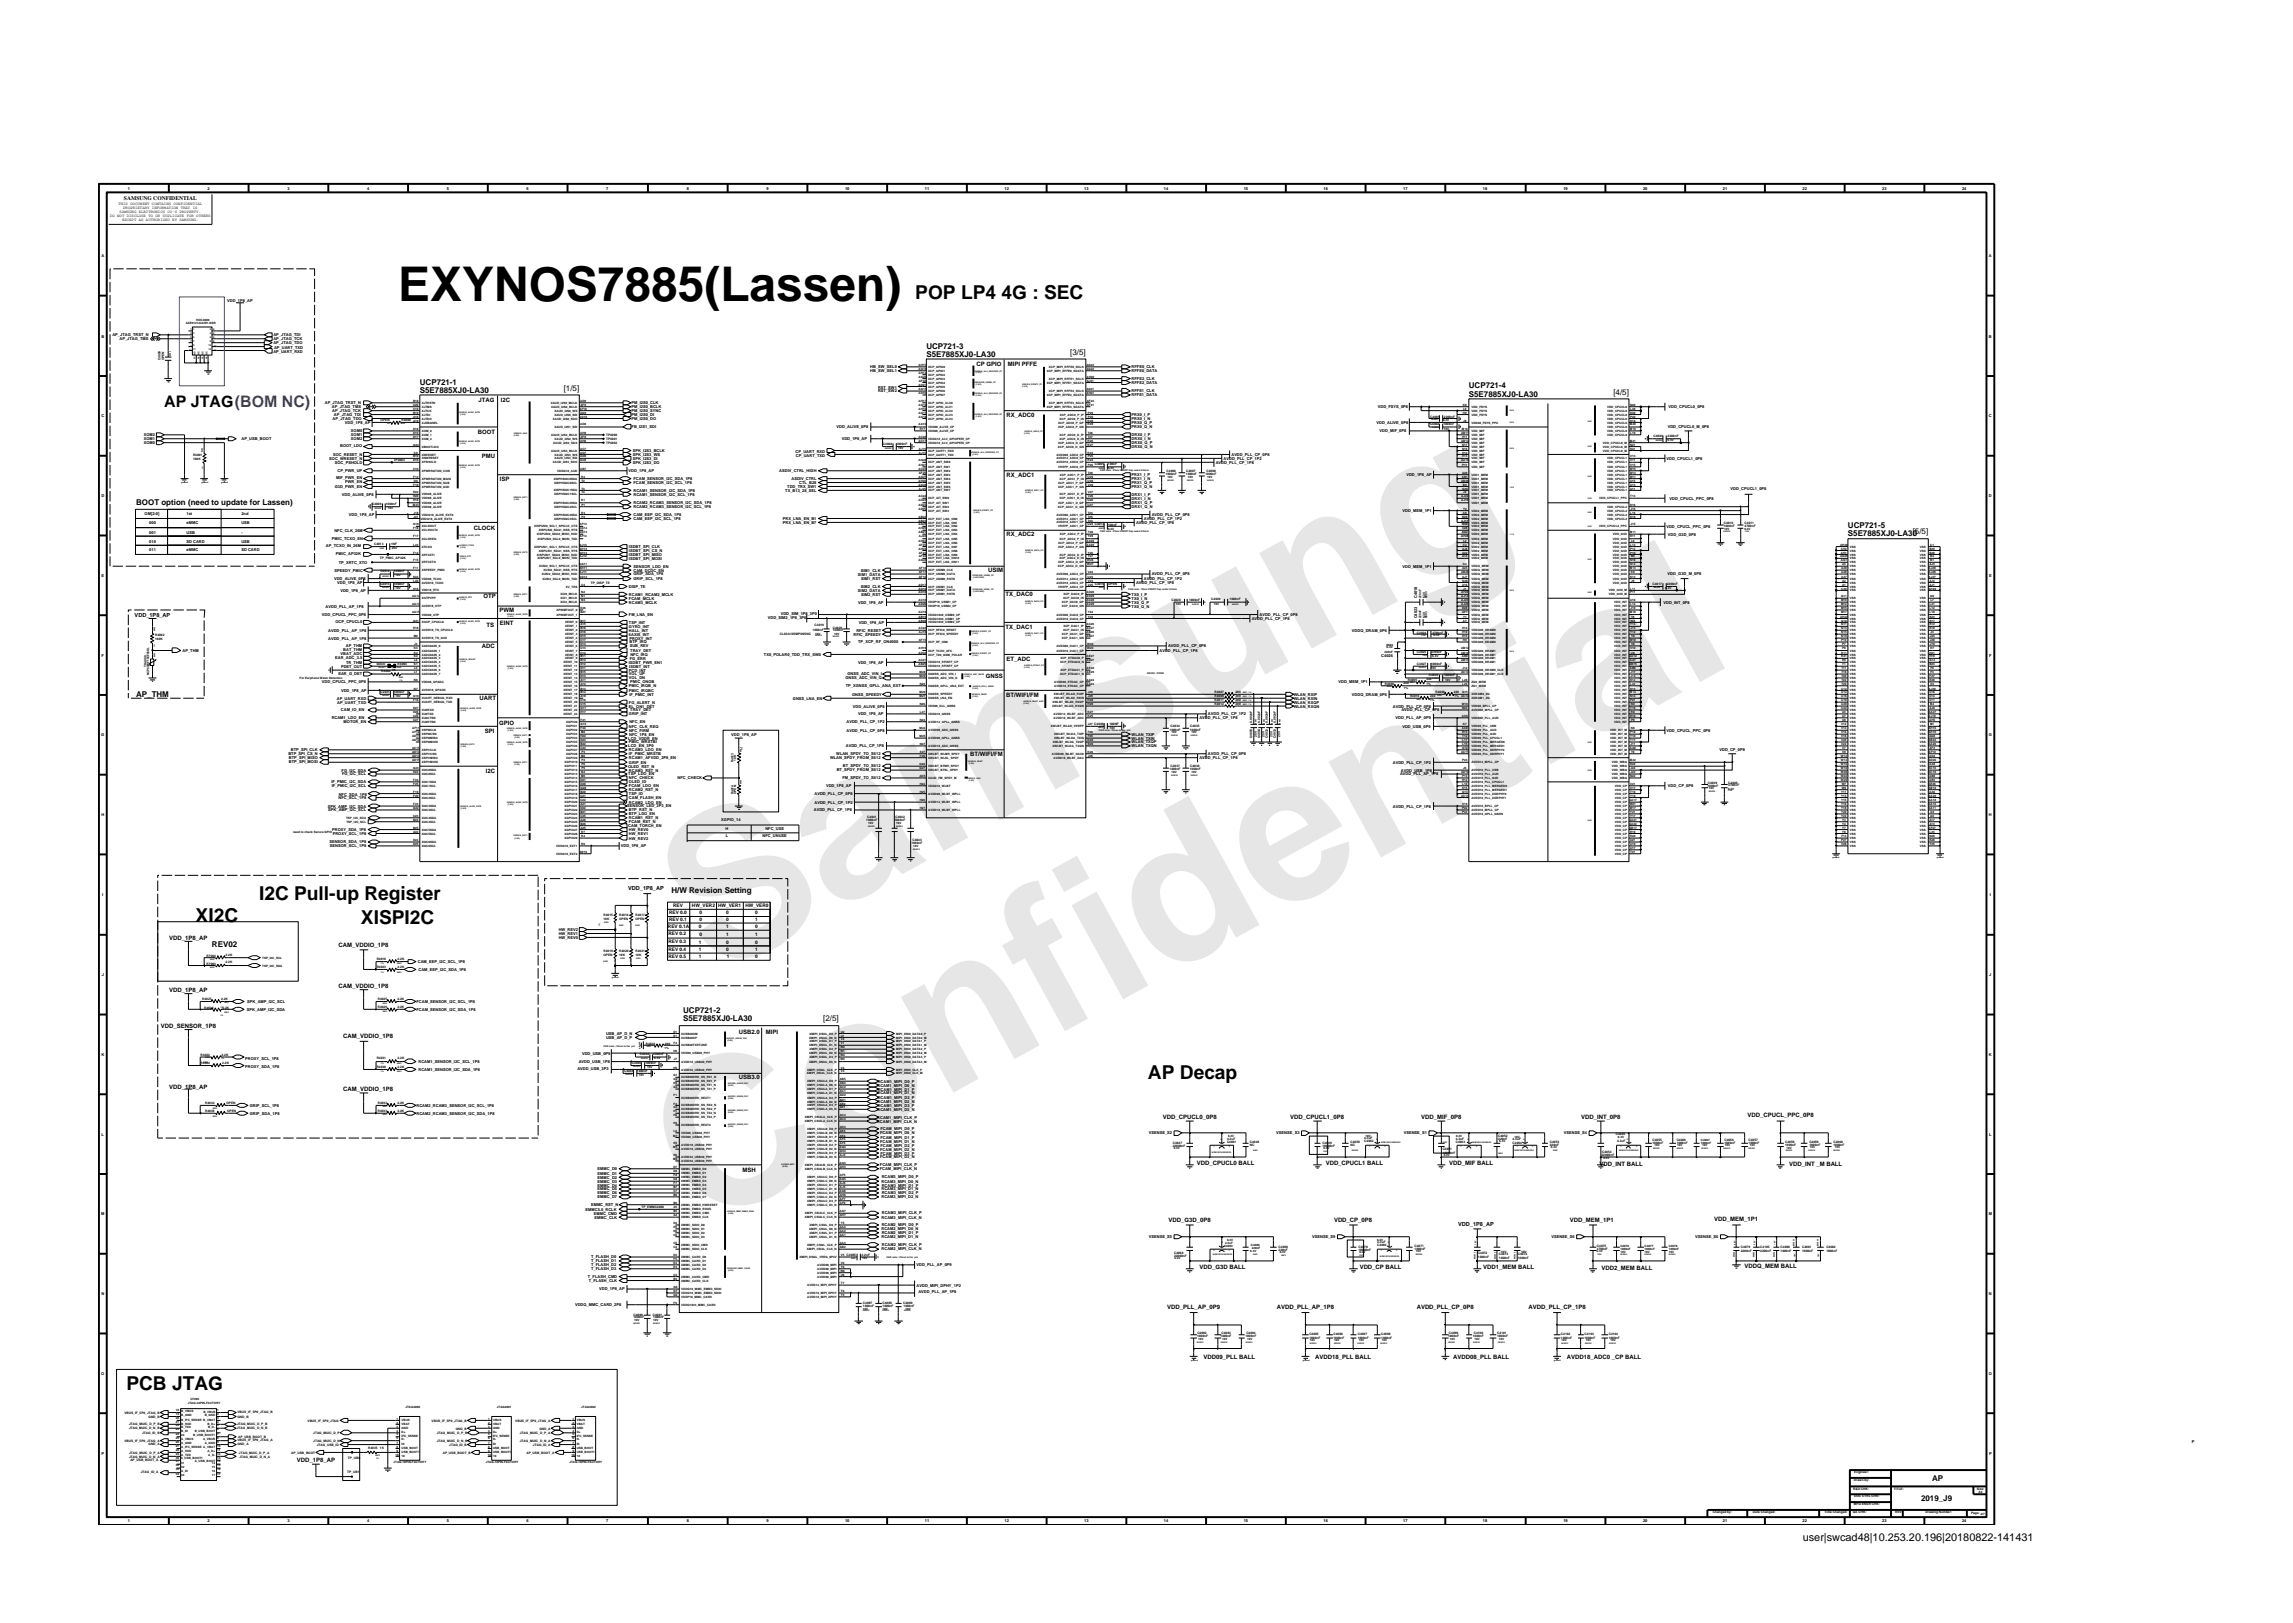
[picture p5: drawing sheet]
<svg xmlns="http://www.w3.org/2000/svg" width="297mm" height="210mm" viewBox="0 0 297 210" stroke-linecap="round" stroke-linejoin="round" font-family="sans-serif">
<defs><g id="words">
<g font-size="26.5" fill="#e6e6e6">
<text x="92.4" y="126.7" transform="rotate(-29 92.4 126.7)">Samsung</text>
<text x="91.1" y="159.4" transform="rotate(-29 91.1 159.4)">Confidential</text>
</g>
<text font-size="6.2" x="51.6" y="39">EXYNOS7885(Lassen)</text>
<g font-size="2.5">
<text x="118.6" y="38.7">POP LP4 4G : SEC</text>
<text x="25.3" y="119.5">XI2C</text>
<text x="33.6" y="116.5">I2C Pull-up Register</text>
<text x="46.8" y="119.7">XISPI2C</text>
<text x="148.7" y="139.8">AP Decap</text>
<text x="16.4" y="180">PCB JTAG</text>
</g>
<text font-size="2.1" x="21.3" y="52.8">AP JTAG(BOM NC)</text>
<text font-size="1.4" x="233.5" y="199.7">user|swcad48|10.253.20.196|20180822-141431</text>
<g font-size="1">
<text x="120" y="45.2">UCP721-3</text>
<text x="120" y="46.3">S5E7885XJ0-LA30</text>
<text x="138.6" y="46">[3/5]</text>
<text x="54.4" y="49.8">UCP721-1</text>
<text x="54.4" y="50.9">S5E7885XJ0-LA30</text>
<text x="73" y="50.7">[1/5]</text>
<text x="190.3" y="50.3">UCP721-4</text>
<text x="190.3" y="51.4">S5E7885XJ0-LA30</text>
<text x="209" y="51.2">[4/5]</text>
<text x="17.6" y="65.4">BOOT option (need to update for Lassen)</text>
<text x="239.4" y="68.4">UCP721-5</text>
<text x="239.4" y="69.5">S5E7885XJ0-LA30</text>
<text x="247.8" y="69.2">[5/5]</text>
<text x="17.6" y="90.3">AP_THM</text>
<text x="87" y="115.7">H/W Revision Setting</text>
<text x="27.5" y="122.7">REV02</text>
<text x="88.5" y="131.3">UCP721-2</text>
<text x="88.5" y="132.3">S5E7885XJ0-LA30</text>
<text x="106.6" y="132.3">[2/5]</text>
<text x="250.3" y="191.8">AP</text>
<text x="248.9" y="194.5">2019_J9</text>
</g>
<g font-size=".8">
<text x="126.5" y="47.4">CP GPIO</text>
<text x="130.6" y="47.4">MIPI PFFE</text>
<text x="62" y="52">JTAG</text>
<text x="64.9" y="52">I2C</text>
<text x="130.4" y="54">RX_ADC0</text>
<text x="61.9" y="56.2">BOOT</text>
<text x="62.4" y="59.3">PMU</text>
<text x="64.8" y="62.4">ISP</text>
<text x="130.4" y="61.8">RX_ADC1</text>
<text x="61.4" y="68.6">CLOCK</text>
<text x="130.4" y="69.5">RX_ADC2</text>
<text x="62.6" y="77.5">OTP</text>
<text x="128" y="74.1">USIM</text>
<text x="130.3" y="77.3">TX_DAC0</text>
<text x="62.4" y="84">ADC</text>
<text x="63" y="81.3">TS</text>
<text x="64.7" y="79.2">PWM</text>
<text x="64.8" y="80.9">EINT</text>
<text x="130.3" y="81.4">TX_DAC1</text>
<text x="127.7" y="87.8">GNSS</text>
<text x="130.4" y="85.6">ET_ADC</text>
<text x="62.1" y="90.7">UART</text>
<text x="62.8" y="95">SPI</text>
<text x="64.7" y="94">GPIO</text>
<text x="130.3" y="90.3">BT/WIFI/FM</text>
<text x="62.9" y="100.1">I2C</text>
<text x="125.7" y="97.9">BT/WIFI/FM</text>
<text x="21.9" y="121.7">VDD_1P8_AP</text>
<text x="43.9" y="122.7">CAM_VDDIO_1P8</text>
<text x="21.9" y="128.5">VDD_1P8_AP</text>
<text x="43.9" y="128">CAM_VDDIO_1P8</text>
<text x="20.8" y="133.2">VDD_SENSOR_1P8</text>
<text x="44.5" y="134.5">CAM_VDDIO_1P8</text>
<text x="95.7" y="133.9">USB2.0</text>
<text x="99.2" y="133.9">MIPI</text>
<text x="21.9" y="141">VDD_1P8_AP</text>
<text x="44.5" y="141.3">CAM_VDDIO_1P8</text>
<text x="95.7" y="139.8">USB3.0</text>
<text x="150.6" y="144.9">VDD_CPUCL0_0P8</text>
<text x="167.1" y="144.9">VDD_CPUCL1_0P8</text>
<text x="184.1" y="144.9">VDD_MIF_0P8</text>
<text x="204.8" y="144.9">VDD_INT_0P8</text>
<text x="226.4" y="144.8">VDD_CPUCL_PPC_0P8</text>
<text x="96.2" y="151.9">MSH</text>
<text x="155.1" y="150.9">VDD_CPUCL0 BALL</text>
<text x="171.7" y="150.9">VDD_CPUCL1 BALL</text>
<text x="187.7" y="150.9">VDD_MIF BALL</text>
<text x="207.2" y="151.1">VDD_INT BALL</text>
<text x="231.8" y="151.1">VDD_INT _M BALL</text>
<text x="151.4" y="158.3">VDD_G3D_0P8</text>
<text x="172.8" y="158.3">VDD_CP_0P8</text>
<text x="203.3" y="158.3">VDD_MEM_1P1</text>
<text x="222.1" y="158.2">VDD_MEM_1P1</text>
<text x="155.4" y="164.4">VDD_G3D BALL</text>
<text x="176.1" y="164.4">VDD_CP BALL</text>
<text x="192.1" y="164.4">VDD1_MEM BALL</text>
<text x="207.5" y="164.5">VDD2_MEM BALL</text>
<text x="226" y="164.3">VDDQ_MEM BALL</text>
<text x="151.2" y="169.6">VDD_PLL_AP_0P9</text>
<text x="165.4" y="169.6">AVDD_PLL_AP_1P8</text>
<text x="183.5" y="169.6">AVDD_PLL_CP_0P8</text>
<text x="198" y="169.6">AVDD_PLL_CP_1P8</text>
<text x="155.9" y="176.1">VDD09_PLL BALL</text>
<text x="170.4" y="176.1">AVDD18_PLL BALL</text>
<text x="188.2" y="176.1">AVDD08_PLL BALL</text>
<text x="203" y="176.1">AVDD18_ADC0 _CP BALL</text>
<text x="38.4" y="189.5">VDD_1P8_AP</text>
</g>
<g font-size=".7">
<text x="16.1" y="25.9">SAMSUNG CONFIDENTIAL</text>
<text x="17.4" y="80">VDD_1P8_AP</text>
<text x="81.4" y="115.4">VDD_1P8_AP</text>
<text x="188.9" y="158.8">VDD_1P8_AP</text>
</g>
<g font-size=".6">
<text x="86.7" y="118.4">REV 0.0</text>
<text x="86.7" y="119.3">REV 0.1</text>
<text x="87.2" y="117.5">REV</text>
<text x="89.6" y="117.5">HW_VER2</text>
<text x="90.6" y="118.4">0</text>
<text x="90.6" y="119.3">0</text>
<text x="93" y="117.5">HW_VER1</text>
<text x="94.1" y="118.4">0</text>
<text x="94.1" y="119.3">0</text>
<text x="96.6" y="117.5">HW_VER0</text>
<text x="97.8" y="118.4">0</text>
<text x="97.8" y="119.3">1</text>
<text x="86.5" y="120.2">REV 0.1A</text>
<text x="86.6" y="121.2">REV 0.2</text>
<text x="86.6" y="122.2">REV 0.3</text>
<text x="86.6" y="123.2">REV 0.4</text>
<text x="86.6" y="124.1">REV 0.5</text>
<text x="90.5" y="122.3">1</text>
<text x="90.5" y="123.2">1</text>
<text x="90.5" y="124.1">1</text>
<text x="90.5" y="120.2">0</text>
<text x="90.6" y="121.2">0</text>
<text x="94.1" y="123.2">0</text>
<text x="94.1" y="122.3">0</text>
<text x="94.1" y="120.2">1</text>
<text x="94.1" y="121.2">1</text>
<text x="94.2" y="124.1">1</text>
<text x="97.8" y="122.3">0</text>
<text x="97.8" y="124.1">0</text>
<text x="97.8" y="123.2">1</text>
<text x="97.8" y="120.2">0</text>
<text x="97.8" y="121.2">1</text>
</g>
<g font-size=".5">
<text x="14.3" y="28.1">DO NOT DISCLOSE TO OR DUPLICATE FOR OTHERS</text>
<text x="15.3" y="26.6">THIS DOCUMENT CONTAINS CONFIDENTIAL</text>
<text x="15.5" y="27.6">SAMSUNG ELECTRONICS CO’S PROPERTY.</text>
<text x="15.8" y="28.6">EXCEPT AS AUTHORIZED BY SAMSUNG.</text>
<text x="16" y="27.1">PROPRIETARY INFORMATION THAT IS</text>
<text x="16.6" y="24.6">1</text>
<text x="26.9" y="24.6">2</text>
<text x="37.2" y="24.6">3</text>
<text x="47.6" y="24.6">4</text>
<text x="57.9" y="24.6">5</text>
<text x="68.2" y="24.6">6</text>
<text x="78.5" y="24.6">7</text>
<text x="89" y="24.6">8</text>
<text x="99.3" y="24.6">9</text>
<text x="109.5" y="24.6">10</text>
<text x="119.8" y="24.6">11</text>
<text x="130.1" y="24.6">12</text>
<text x="140.5" y="24.6">13</text>
<text x="150.8" y="24.6">14</text>
<text x="161.1" y="24.6">15</text>
<text x="171.4" y="24.6">16</text>
<text x="181.8" y="24.6">17</text>
<text x="192.1" y="24.6">18</text>
<text x="202.5" y="24.6">19</text>
<text x="212.8" y="24.6">20</text>
<text x="223.2" y="24.6">21</text>
<text x="233.5" y="24.6">22</text>
<text x="243.8" y="24.6">23</text>
<text x="254.2" y="24.6">24</text>
<text x="13.1" y="33.3">A</text>
<text x="257.7" y="33.3">A</text>
<text x="29.4" y="39.1">VDD_1P8_AP</text>
<text x="13.1" y="43.7">B</text>
<text x="14.6" y="43.6">AP_JTAG_TRST_N</text>
<text x="15.5" y="44.1">AP_JTAG_TMS</text>
<text x="35.4" y="45.8">AP_UART_RXD</text>
<text x="35.4" y="43.6">AP_JTAG_TDI</text>
<text x="35.4" y="44.1">AP_JTAG_TCK</text>
<text x="35.4" y="44.6">AP_JTAG_TDO</text>
<text x="35.5" y="45.3">AP_UART_TXD</text>
<text x="112.7" y="47.7">HB_SW_SEL0</text>
<text x="146.6" y="47.7">RFFE0_CLK</text>
<text x="257.7" y="43.7">B</text>
<text x="42.1" y="52.4">AP_JTAG_TRST_N</text>
<text x="43" y="52.9">AP_JTAG_TMS</text>
<text x="43" y="53.4">AP_JTAG_TCK</text>
<text x="43.3" y="53.9">AP_JTAG_TDI</text>
<text x="81.8" y="52.8">PM_I2S0_BCLK</text>
<text x="81.8" y="52.3">PM_I2S0_CLK</text>
<text x="81.8" y="53.4">PM_I2S0_SYNC</text>
<text x="81.8" y="53.9">PM_I2S0_DI</text>
<text x="112.7" y="48.2">HB_SW_SEL1</text>
<text x="113.7" y="50.8">RST_SW2</text>
<text x="113.7" y="50.3">RST_SW1</text>
<text x="146.6" y="51.3">RFFE1_DATA</text>
<text x="146.6" y="50.8">RFFE1_CLK</text>
<text x="146.6" y="53.9">PRX0_I_P</text>
<text x="146.6" y="49.7">RFFE2_DATA</text>
<text x="146.6" y="49.2">RFFE2_CLK</text>
<text x="146.6" y="48.2">RFFE0_DATA</text>
<text x="178.5" y="52.9">VDD_FSYS_0P8</text>
<text x="216.1" y="52.9">VDD_CPUCL0_0P8</text>
<text x="13.1" y="54.1">C</text>
<text x="18.6" y="56.5">XOM2</text>
<text x="18.6" y="57">XOM1</text>
<text x="18.6" y="57.5">XOM0</text>
<text x="31.3" y="57">AP_USB_BOOT</text>
<text x="42.7" y="59.6">SOC_WRESET_N</text>
<text x="43.1" y="54.4">AP_JTAG_TDO</text>
<text x="43.1" y="59.1">SOC_RESET_N</text>
<text x="44.1" y="58">BOOT_LDO</text>
<text x="44.7" y="54.9">VDD_1P8_AP</text>
<text x="45.5" y="56">XOM0</text>
<text x="45.5" y="56.5">XOM1</text>
<text x="45.5" y="57">XOM2</text>
<text x="81.8" y="55.4">FB_I2S1_SDI</text>
<text x="81.8" y="54.4">PM_I2S0_DO</text>
<text x="82" y="59.6">SPK_I2S3_DI</text>
<text x="82" y="59.1">SPK_I2S3_WS</text>
<text x="82" y="58.6">SPK_I2S3_BCLK</text>
<text x="103.1" y="58.7">CP_UART_RXD</text>
<text x="103.1" y="59.2">CP_UART_TXD</text>
<text x="108.4" y="55.5">VDD_ALIVE_0P8</text>
<text x="109" y="57">VDD_1P8_AP</text>
<text x="146.6" y="57.5">DRX0_Q_P</text>
<text x="146.6" y="58">DRX0_Q_N</text>
<text x="146.6" y="54.4">PRX0_I_N</text>
<text x="146.6" y="54.9">PRX0_Q_P</text>
<text x="146.6" y="55.4">PRX0_Q_N</text>
<text x="146.6" y="56.5">DRX0_I_P</text>
<text x="146.6" y="57">DRX0_I_N</text>
<text x="158.5" y="59.6">AVDD_PLL_CP_1P2</text>
<text x="159.5" y="59.1">AVDD_PLL_CP_0P8</text>
<text x="178.3" y="54.9">VDD_ALIVE_0P8</text>
<text x="178.7" y="56">VDD_MIF_0P8</text>
<text x="215.9" y="59.6">VDD_CPUCL1_0P8</text>
<text x="216" y="55.5">VDD_CPUCL0_M_0P8</text>
<text x="257.7" y="54.1">C</text>
<text x="13.1" y="64.4">D</text>
<text x="43.4" y="60.2">SOC_PSHOLD</text>
<text x="43.4" y="63.2">G3D_PWR_EN</text>
<text x="43.5" y="62.1">MIF_PWR_EN</text>
<text x="43.7" y="61.1">CP_PWR_UP</text>
<text x="44.3" y="64.2">VDD_ALIVE_0P8</text>
<text x="44.7" y="62.6">PWR_EN</text>
<text x="81.4" y="61.2">VDD_1P8_AP</text>
<text x="82" y="60.1">SPK_I2S3_DO</text>
<text x="82.1" y="65.3">RCAM2_RCAM3_SENSOR_I2C_SDA_1P8</text>
<text x="82.1" y="65.8">RCAM2_RCAM3_SENSOR_I2C_SCL_1P8</text>
<text x="82.1" y="62.2">FCAM_SENSOR_I2C_SDA_1P8</text>
<text x="82.1" y="62.7">FCAM_SENSOR_I2C_SCL_1P8</text>
<text x="82.1" y="63.7">RCAM1_SENSOR_I2C_SDA_1P8</text>
<text x="82.1" y="64.2">RCAM1_SENSOR_I2C_SCL_1P8</text>
<text x="101" y="61.2">ASDIV_CTRL_HIGH</text>
<text x="101.7" y="63.7">TX_B13_28_SEL</text>
<text x="102" y="63.2">TDD_TRX_SW1</text>
<text x="102.5" y="62.2">ASDIV_CTRL</text>
<text x="103.5" y="62.7">CTL_B28</text>
<text x="146.6" y="61.7">PRX1_I_P</text>
<text x="146.6" y="62.2">PRX1_I_N</text>
<text x="146.6" y="62.7">PRX1_Q_P</text>
<text x="146.6" y="63.2">PRX1_Q_N</text>
<text x="146.6" y="64.2">DRX1_I_P</text>
<text x="146.6" y="64.7">DRX1_I_N</text>
<text x="146.6" y="65.2">DRX1_Q_P</text>
<text x="146.6" y="65.7">DRX1_Q_N</text>
<text x="157.5" y="60.1">AVDD_PLL_CP_1P8</text>
<text x="182.2" y="61.7">VDD_1P8_AP</text>
<text x="216.3" y="64.7">VDD_CPUCL_PPC_0P8</text>
<text x="224.2" y="63.5">VDD_CPUCL1_0P8</text>
<text x="257.7" y="64.4">D</text>
<text x="18.7" y="66.7">OM[2:0]</text>
<text x="19.3" y="71.4">011</text>
<text x="19.3" y="70.3">010</text>
<text x="19.3" y="69.1">001</text>
<text x="19.3" y="67.9">000</text>
<text x="24.2" y="71.4">eMMC</text>
<text x="24.2" y="67.9">eMMC</text>
<text x="24.2" y="66.7">1st</text>
<text x="24.2" y="70.3">SD CARD</text>
<text x="24.2" y="69.1">USB</text>
<text x="31.3" y="71.4">SD CARD</text>
<text x="31.3" y="69.1">-</text>
<text x="31.3" y="67.9">USB</text>
<text x="31.3" y="70.3">USB</text>
<text x="31.3" y="66.7">2nd</text>
<text x="42.2" y="70.9">AP_TCXO_IN_26M</text>
<text x="43" y="69.9">PMIC_TCXO_EN</text>
<text x="43.3" y="68.9">NFC_CLK_26M</text>
<text x="43.5" y="71.9">PMIC_AP32K</text>
<text x="45.2" y="66.8">VDD_1P8_AP</text>
<text x="81.5" y="71.5">ISDBT_SPI_CS_N</text>
<text x="81.5" y="71">ISDBT_SPI_CLK</text>
<text x="82.1" y="66.8">CAM_EEP_I2C_SDA_1P8</text>
<text x="82.1" y="67.4">CAM_EEP_I2C_SCL_1P8</text>
<text x="101.4" y="67.4">PRX_LNA_EN_B1</text>
<text x="101.4" y="67.9">PRX_LNA_EN_B7</text>
<text x="147.2" y="67.9">AVDD_PLL_CP_1P8</text>
<text x="148.2" y="67.4">AVDD_PLL_CP_1P2</text>
<text x="149.2" y="66.8">AVDD_PLL_CP_0P8</text>
<text x="181.7" y="66.3">VDD_MEM_1P1</text>
<text x="215.9" y="68.4">VDD_CPUCL_PPC_0P8</text>
<text x="216.1" y="69.4">VDD_G3D_0P8</text>
<text x="13.1" y="74.7">E</text>
<text x="43.3" y="75.1">VDD_ALIVE_0P8</text>
<text x="43.3" y="74">SPEEDY_PMIC</text>
<text x="43.7" y="75.7">VDD_1P8_AP</text>
<text x="43.9" y="73">TP_XRTC_XTO</text>
<text x="44.1" y="76.7">VDD_1P8_AP</text>
<text x="81.5" y="77.2">RCAM1_RCAM2_MCLK</text>
<text x="81.5" y="77.7">FCAM_MCLK</text>
<text x="81.5" y="76.2">DISP_TE</text>
<text x="81.5" y="72">ISDBT_SPI_MISO</text>
<text x="81.5" y="72.5">ISDBT_SPI_MOSI</text>
<text x="82.1" y="74">CAM_DCDC_EN</text>
<text x="82.1" y="73.5">SENSOR_LDO_EN</text>
<text x="82.1" y="74.6">GRIP_SDA_1P8</text>
<text x="82.1" y="75.1">GRIP_SCL_1P8</text>
<text x="111.1" y="74.6">SIM1_DATA</text>
<text x="111.1" y="76.7">SIM2_DATA</text>
<text x="111.5" y="74.1">SIM1_CLK</text>
<text x="111.5" y="76.2">SIM2_CLK</text>
<text x="111.5" y="75.1">SIM1_RST</text>
<text x="111.5" y="77.2">SIM2_RST</text>
<text x="146.6" y="77.2">TX0_I_P</text>
<text x="146.6" y="77.7">TX0_I_N</text>
<text x="147.2" y="75.7">AVDD_PLL_CP_1P8</text>
<text x="148.2" y="75.1">AVDD_PLL_CP_1P2</text>
<text x="149.2" y="74.6">AVDD_PLL_CP_0P8</text>
<text x="181.7" y="73.5">VDD_MEM_1P1</text>
<text x="183.6" y="77.5" transform="rotate(-90 183.6 77.5)">C4018</text>
<text x="216" y="74.6">VDD_G3D_M_0P8</text>
<text x="257.7" y="74.7">E</text>
<text x="41.7" y="79.8">VDD_CPUCL_PPC_0P8</text>
<text x="42.2" y="78.7">AVDD_PLL_AP_1P8</text>
<text x="42.5" y="81.8">AVDD_PLL_AP_1P8</text>
<text x="42.5" y="82.9">AVDD_PLL_AP_1P8</text>
<text x="43.5" y="80.7">OCP_CPUCL0</text>
<text x="44.8" y="83.9">AP_THM</text>
<text x="81.5" y="81.8">HALL_INT</text>
<text x="81.5" y="80.8">TSP_INT</text>
<text x="81.5" y="81.3">GYRO_INT</text>
<text x="81.5" y="78.2">RCAM3_MCLK</text>
<text x="81.5" y="79.8">FM_LNA_EN</text>
<text x="81.5" y="82.3">6AXIS_INT</text>
<text x="81.6" y="83.4">BTP_IRQ</text>
<text x="81.6" y="82.9">PROXY_INT</text>
<text x="81.6" y="83.9">SUB_REV</text>
<text x="99.5" y="80.1">VDD_SIM2_1P8_3P0</text>
<text x="101.1" y="79.6">VDD_SIM_1P8_3P0</text>
<text x="110.6" y="82.3">RFIC_SPEEDY</text>
<text x="110.9" y="81.8">RFIC_RESET</text>
<text x="111.2" y="78.2">VDD_1P8_AP</text>
<text x="111.2" y="83.4">TP_XCP_RF_ON4000</text>
<text x="111.2" y="80.8">VDD_1P8_AP</text>
<text x="146.6" y="78.2">TX0_Q_P</text>
<text x="146.6" y="78.7">TX0_Q_N</text>
<text x="151.3" y="83.9">AVDD_PLL_CP_0P8</text>
<text x="162.1" y="80.3">AVDD_PLL_CP_1P8</text>
<text x="163.2" y="79.8">AVDD_PLL_CP_0P8</text>
<text x="175.1" y="81.8">VDDQ_DRAM_0P6</text>
<text x="183.6" y="80.1" transform="rotate(-90 183.6 80.1)">C4023</text>
<text x="215.5" y="78.2">VDD_INT_0P8</text>
<text x="13.2" y="85.1">F</text>
<text x="23.7" y="84.5">AP_THM</text>
<text x="41.7" y="88.5">VDD_CPUCL_PPC_0P8</text>
<text x="43.4" y="85.4">EAR_ADC_3.5</text>
<text x="43.8" y="87.5">EAR_G_DET</text>
<text x="44.1" y="84.9">VBAT_ADC</text>
<text x="44.2" y="86.5">PDET_OUT</text>
<text x="44.2" y="89.6">VDD_1P8_AP</text>
<text x="44.5" y="84.4">BAT_THM</text>
<text x="44.8" y="86">TR_THM</text>
<text x="81.5" y="86">ISDBT_PWR_EN1</text>
<text x="81.5" y="89.6">PMIC_IRQBC</text>
<text x="81.5" y="89">PMIC_IRQB_N</text>
<text x="81.5" y="87.5">VOL_UP</text>
<text x="81.5" y="88">VOL_DN</text>
<text x="81.5" y="87">PCD_INT</text>
<text x="81.5" y="86.5">ISDBT_INT</text>
<text x="81.6" y="85.5">FG_ERR</text>
<text x="81.6" y="84.5">TRAY_DET</text>
<text x="81.6" y="88.5">PMIC_ONOB</text>
<text x="81.7" y="85">NFC_IRQ</text>
<text x="99" y="85">TX0_POLAR0_TDD_TRX_SW0</text>
<text x="109.5" y="88">GNSS_ADC_VIN_Q</text>
<text x="109.6" y="89">TP_XGNSS_GPLL_ANA_EXT</text>
<text x="109.8" y="87.5">GNSS_ADC_VIN_I</text>
<text x="111.2" y="86">VDD_1P8_AP</text>
<text x="150.2" y="84.5">AVDD_PLL_CP_1P8</text>
<text x="173.4" y="88.5">VDD_MEM_1P1</text>
<text x="178.9" y="85.2">C4026</text>
<text x="257.7" y="85.1">F</text>
<text x="13.1" y="95.4">G</text>
<text x="43" y="93.2">RCAM1_LDO_EN</text>
<text x="43.6" y="90.7">AP_UART_RXD</text>
<text x="43.7" y="91.2">AP_UART_TXD</text>
<text x="44.2" y="92.1">CAM_IO_EN</text>
<text x="44.5" y="93.7">MOTOR_EN</text>
<text x="81.4" y="95.8">LCD_VDDR_EN</text>
<text x="81.5" y="91.1">FG_ALERT_N</text>
<text x="81.5" y="92.7">GRIP_INT</text>
<text x="81.5" y="91.7">EL_ON1_DET</text>
<text x="81.5" y="94.3">NFC_CLK_REQ</text>
<text x="81.5" y="94.8">NFC_FIRM</text>
<text x="81.5" y="95.3">NFC_1P8_EN</text>
<text x="81.5" y="93.7">NFC_EN</text>
<text x="81.5" y="90.1">IF_PMIC_INT</text>
<text x="81.6" y="92.2">TRAY_DET</text>
<text x="94.7" y="95.3">VDD_1P8_AP</text>
<text x="102.7" y="90.6">GNSS_LNA_EN</text>
<text x="109.7" y="94.8">AVDD_PLL_CP_0P8</text>
<text x="109.7" y="93.7">AVDD_PLL_CP_1P2</text>
<text x="110.4" y="90.1">GNSS_SPEEDY</text>
<text x="110.5" y="91.7">VDD_ALIVE_0P8</text>
<text x="111.2" y="92.7">VDD_1P8_AP</text>
<text x="146.6" y="95.3">WLAN_TXIP</text>
<text x="146.6" y="95.8">WLAN_TXIN</text>
<text x="155.4" y="93.2">AVDD_PLL_CP_1P8</text>
<text x="156.5" y="92.7">AVDD_PLL_CP_1P2</text>
<text x="167.6" y="90.1">WLAN_RXIP</text>
<text x="167.6" y="90.6">WLAN_RXIN</text>
<text x="167.6" y="91.1">WLAN_RXQP</text>
<text x="167.6" y="91.7">WLAN_RXQN</text>
<text x="175.1" y="90.1">VDDQ_DRAM_0P6</text>
<text x="180.4" y="91.7">AVDD_PLL_CP_0P8</text>
<text x="180.8" y="93.2">VDD_PLL_AP_0P9</text>
<text x="181.5" y="92.2">AVDD_PLL_CP_0P8</text>
<text x="181.7" y="94.3">VDD_USB_0P9</text>
<text x="215.9" y="94.8">VDD_CPUCL_PPC_0P8</text>
<text x="257.6" y="95.4">G</text>
<text x="37.4" y="97.8">BTP_SPI_CS_N</text>
<text x="37.4" y="98.9">BTP_SPI_MOSI</text>
<text x="37.4" y="98.3">BTP_SPI_MISO</text>
<text x="37.7" y="97.2">BTP_SPI_CLK</text>
<text x="42.9" y="101.5">IF_PMIC_I2C_SDA</text>
<text x="43" y="102">IF_PMIC_I2C_SCL</text>
<text x="44.3" y="100">FG_I2C_SDA</text>
<text x="44.3" y="100.5">FG_I2C_SCL</text>
<text x="81.4" y="99.4">OLED_RST_N</text>
<text x="81.4" y="96.8">LCD_EN_3P0</text>
<text x="81.4" y="100.5">TSP_LDO_EN</text>
<text x="81.5" y="96.3">PMIC_WRSTBI</text>
<text x="81.5" y="101">NFC_CHECK</text>
<text x="81.5" y="97.3">RCAM3_LDO_EN</text>
<text x="81.5" y="101.5">OLED_ID</text>
<text x="81.5" y="98.3">RCAM1_AFVDD_2P8_EN</text>
<text x="81.5" y="100">RCAM3_RST_N</text>
<text x="81.5" y="102">FCAM_LDO_EN</text>
<text x="81.5" y="98.9">GRIP_EN</text>
<text x="81.5" y="97.8">IF_PMIC_MRSTB</text>
<text x="87.8" y="101">NFC_CHECK</text>
<text x="107" y="102">VDD_1P8_AP</text>
<text x="107.5" y="98.3">WLAN_SPDY_FROM_S612</text>
<text x="108.3" y="97.8">WLAN_SPDY_TO_S612</text>
<text x="108.4" y="99.9">BT_SPDY_FROM_S612</text>
<text x="109.1" y="101">FM_SPDY_TO_S612</text>
<text x="109.2" y="99.4">BT_SPDY_TO_S612</text>
<text x="109.6" y="96.8">AVDD_PLL_CP_1P8</text>
<text x="146.6" y="96.3">WLAN_TXQP</text>
<text x="146.6" y="96.8">WLAN_TXQN</text>
<text x="155.4" y="98.3">AVDD_PLL_CP_1P8</text>
<text x="156.5" y="97.8">AVDD_PLL_CP_0P8</text>
<text x="180.4" y="98.9">AVDD_PLL_CP_1P2</text>
<text x="181.4" y="100.5">AVDD_PLL_AP_1P8</text>
<text x="181.5" y="100">AVDD_USB_1P8</text>
<text x="216.1" y="102">VDD_CP_0P8</text>
<text x="222.7" y="97.3">VDD_CP_0P8</text>
<text x="13.1" y="105.7">H</text>
<text x="42.5" y="104.6">SPK_AMP_I2C_SDA</text>
<text x="42.5" y="105.1">SPK_AMP_I2C_SCL</text>
<text x="43" y="107.7">PROXY_SDA_1P8</text>
<text x="43.9" y="103.5">NFC_SCL_1P8</text>
<text x="43.9" y="103.1">NFC_SDA_1P8</text>
<text x="81.3" y="104.5">SENSOR_LED_3P3_EN</text>
<text x="81.4" y="107.2">CAM_TORCH_EN</text>
<text x="81.4" y="105.6">BTP_LDO_EN</text>
<text x="81.5" y="107.7">HW_REV0</text>
<text x="81.5" y="103">TSP_ID</text>
<text x="81.5" y="105.1">BTP_RST_N</text>
<text x="81.5" y="102.5">RCAM2_RST_N</text>
<text x="81.5" y="104.1">RCAM2_LDO_EN</text>
<text x="81.5" y="103.5">CAM_FLASH_EN</text>
<text x="81.5" y="106.1">RCAM1_RST_N</text>
<text x="81.5" y="106.6">FCAM_RST_N</text>
<text x="93.4" y="106.4">XGPIO_14</text>
<text x="94" y="107.6">H</text>
<text x="99.2" y="107.6">NFC_USE</text>
<text x="105.4" y="105.1">AVDD_PLL_CP_1P8</text>
<text x="105.5" y="104.1">AVDD_PLL_CP_1P2</text>
<text x="105.5" y="103">AVDD_PLL_CP_0P8</text>
<text x="180.4" y="104.6">AVDD_PLL_CP_1P8</text>
<text x="257.7" y="105.7">H</text>
<text x="42.7" y="109.3">SENSOR_SDA_1P8</text>
<text x="42.7" y="109.8">SENSOR_SCL_1P8</text>
<text x="43.1" y="108.2">PROXY_SCL_1P8</text>
<text x="80.4" y="109.8">VDD_1P8_AP</text>
<text x="81.5" y="108.8">HW_REV2</text>
<text x="81.5" y="108.2">HW_REV1</text>
<text x="94" y="108.4">L</text>
<text x="98.8" y="108.4">NFC_UNUSE</text>
<text x="13.2" y="116.1">I</text>
<text x="257.8" y="116.1">I</text>
<text x="54.1" y="124.8">CAM_EEP_I2C_SCL_1P8</text>
<text x="54.2" y="125.8">CAM_EEP_I2C_SDA_1P8</text>
<text x="72.4" y="121.6">HW_REV0</text>
<text x="72.4" y="121.1">HW_REV1</text>
<text x="72.4" y="120.6">HW_REV2</text>
<text x="13.2" y="126.5">J</text>
<text x="32" y="130.9">SPK_AMP_I2C_SDA</text>
<text x="32" y="129.9">SPK_AMP_I2C_SCL</text>
<text x="54" y="130.9">FCAM_SENSOR_I2C_SDA_1P8</text>
<text x="54" y="129.9">FCAM_SENSOR_I2C_SCL_1P8</text>
<text x="257.7" y="126.5">J</text>
<text x="13.1" y="136.8">K</text>
<text x="31.8" y="137.3">PROXY_SCL_1P8</text>
<text x="54.2" y="137.7">RCAM1_SENSOR_I2C_SCL_1P8</text>
<text x="75" y="137.7">AVDD_USB_1P8</text>
<text x="75.4" y="136.6">VDD_USB_0P9</text>
<text x="78.5" y="134.1">USB_AP_D_N</text>
<text x="78.5" y="134.6">USB_AP_D_P</text>
<text x="257.7" y="136.8">K</text>
<text x="31.8" y="138.3">PROXY_SDA_1P8</text>
<text x="32.4" y="143.5">GRIP_SCL_1P8</text>
<text x="54" y="143.4">RCAM2_RCAM3_SENSOR_I2C_SCL_1P8</text>
<text x="54.2" y="138.7">RCAM1_SENSOR_I2C_SDA_1P8</text>
<text x="74.8" y="138.6">AVDD_USB_3P3</text>
<text x="113.7" y="140.8">RCAM1_MIPI_D0_N</text>
<text x="113.7" y="141.8">RCAM1_MIPI_D1_N</text>
<text x="113.7" y="143.9">RCAM1_MIPI_D3_N</text>
<text x="113.7" y="142.9">RCAM1_MIPI_D2_N</text>
<text x="113.7" y="142.4">RCAM1_MIPI_D2_P</text>
<text x="113.7" y="140.3">RCAM1_MIPI_D0_P</text>
<text x="113.7" y="141.3">RCAM1_MIPI_D1_P</text>
<text x="113.7" y="143.4">RCAM1_MIPI_D3_P</text>
<text x="13.2" y="147.1">L</text>
<text x="32.4" y="144.5">GRIP_SDA_1P8</text>
<text x="54" y="144.4">RCAM2_RCAM3_SENSOR_I2C_SDA_1P8</text>
<text x="113.6" y="145.4">RCAM1_MIPI_CLK_N</text>
<text x="113.6" y="144.9">RCAM1_MIPI_CLK_P</text>
<text x="114" y="148">FCAM_MIPI_D1_N</text>
<text x="114" y="149.1">FCAM_MIPI_D2_N</text>
<text x="114" y="146.9">FCAM_MIPI_D0_N</text>
<text x="114.1" y="148.6">FCAM_MIPI_D2_P</text>
<text x="114.1" y="149.6">FCAM_MIPI_D3_P</text>
<text x="114.1" y="146.4">FCAM_MIPI_D0_P</text>
<text x="114.1" y="147.5">FCAM_MIPI_D1_P</text>
<text x="148.8" y="146.9">VSENSE_S2</text>
<text x="165.3" y="146.9">VSENSE_S3</text>
<text x="181.8" y="146.9">VSENSE_S1</text>
<text x="202.6" y="146.9">VSENSE_S4</text>
<text x="257.7" y="147.1">L</text>
<text x="77.4" y="152.7">EMMC_D2</text>
<text x="77.4" y="152.2">EMMC_D1</text>
<text x="77.4" y="151.6">EMMC_D0</text>
<text x="77.4" y="153.7">EMMC_D4</text>
<text x="77.4" y="154.2">EMMC_D5</text>
<text x="77.4" y="153.2">EMMC_D3</text>
<text x="77.4" y="154.7">EMMC_D6</text>
<text x="77.4" y="155.2">EMMC_D7</text>
<text x="114" y="151.6">FCAM_MIPI_CLK_N</text>
<text x="114" y="151.1">FCAM_MIPI_CLK_P</text>
<text x="114" y="150.1">FCAM_MIPI_D3_N</text>
<text x="114.2" y="153.2">RCAM3_MIPI_D0_N</text>
<text x="114.2" y="154.2">RCAM3_MIPI_D1_N</text>
<text x="114.2" y="155.2">RCAM3_MIPI_D2_N</text>
<text x="114.2" y="152.6">RCAM3_MIPI_D0_P</text>
<text x="114.2" y="153.7">RCAM3_MIPI_D1_P</text>
<text x="114.2" y="154.7">RCAM3_MIPI_D2_P</text>
<text x="13.1" y="157.4">M</text>
<text x="75.8" y="156.9">EMMC5.0_RCLK</text>
<text x="76.6" y="156.3">EMMC_RST_N</text>
<text x="76.9" y="157.4">EMMC_CMD</text>
<text x="77" y="157.9">EMMC_CLK</text>
<text x="114.2" y="159.4">RCAM2_MIPI_D0_N</text>
<text x="114.2" y="160.4">RCAM2_MIPI_D1_N</text>
<text x="114.2" y="161.9">RCAM2_MIPI_CLK_N</text>
<text x="114.2" y="157.9">RCAM3_MIPI_CLK_N</text>
<text x="114.2" y="158.9">RCAM2_MIPI_D0_P</text>
<text x="114.2" y="159.9">RCAM2_MIPI_D1_P</text>
<text x="114.2" y="161.4">RCAM2_MIPI_CLK_P</text>
<text x="114.2" y="157.3">RCAM3_MIPI_CLK_P</text>
<text x="148.8" y="160.4">VSENSE_S5</text>
<text x="170" y="160.4">VSENSE_S9</text>
<text x="201" y="160.4">VSENSE_S6</text>
<text x="219.6" y="160.4">VSENSE_S6</text>
<text x="257.6" y="157.4">M</text>
<text x="13.1" y="167.8">N</text>
<text x="76.2" y="165.6">T_FLASH_CMD</text>
<text x="76.3" y="166.1">T_FLASH_CLK</text>
<text x="76.6" y="163">T_FLASH_D0</text>
<text x="76.6" y="163.5">T_FLASH_D1</text>
<text x="76.6" y="164">T_FLASH_D2</text>
<text x="76.6" y="164.6">T_FLASH_D3</text>
<text x="77.6" y="167.2">VDD_1P8_AP</text>
<text x="118.7" y="164">VDD_PLL_AP_0P9</text>
<text x="118.7" y="166.7">AVDD_MIPI_DPHY_1P2</text>
<text x="119" y="167.5">AVDD_PLL_AP_1P8</text>
<text x="257.7" y="167.8">N</text>
<text x="74.5" y="169.2">VDDQ_MMC_CARD_2P8</text>
<text x="13.1" y="178.1">O</text>
<text x="257.6" y="178.1">O</text>
<text x="13.1" y="188.5">P</text>
<text x="257.7" y="188.5">P</text>
<text x="283.9" y="186.9">P</text>
<text x="16.6" y="197.2">1</text>
<text x="26.9" y="197.2">2</text>
<text x="37.2" y="197.2">3</text>
<text x="47.6" y="197.2">4</text>
<text x="57.9" y="197.2">5</text>
<text x="68.2" y="197.2">6</text>
<text x="78.5" y="197.2">7</text>
<text x="89" y="197.2">8</text>
<text x="99.3" y="197.2">9</text>
<text x="109.5" y="197.2">10</text>
<text x="119.8" y="197.2">11</text>
<text x="130.1" y="197.2">12</text>
<text x="140.5" y="197.2">13</text>
<text x="150.8" y="197.2">14</text>
<text x="161.1" y="197.2">15</text>
<text x="171.4" y="197.2">16</text>
<text x="181.8" y="197.2">17</text>
<text x="192.1" y="197.2">18</text>
<text x="202.5" y="197.2">19</text>
<text x="212.8" y="197.2">20</text>
<text x="223.2" y="197.2">21</text>
<text x="233.5" y="197.2">22</text>
<text x="243.8" y="197.2">23</text>
<text x="254.2" y="197.2">24</text>
</g>
<g font-size=".4">
<text x="25.4" y="41.6">HDC4000</text>
<text x="20.8" y="46.7" transform="rotate(-90 20.8 46.7)">C4000</text>
<text x="21.3" y="46.7" transform="rotate(-90 21.3 46.7)">OPEN</text>
<text x="24.1" y="42">AXE612124AW1-NSR</text>
<text x="119" y="47.9">AG16</text>
<text x="119" y="47.4">AH15</text>
<text x="120.3" y="47.7">XCP_GPIO0</text>
<text x="135.9" y="47.7">XCP_MIPI_RFFE0_SCLK</text>
<text x="140.7" y="47.9">AG22</text>
<text x="140.7" y="47.4">AG23</text>
<text x="53.5" y="53.1">C19</text>
<text x="53.5" y="52.6">C20</text>
<text x="53.5" y="52.1">B18</text>
<text x="53.5" y="53.6">B19</text>
<text x="54.6" y="52.3">XJTRSTN</text>
<text x="54.6" y="53.8">XJTDI</text>
<text x="54.6" y="53.3">XJTCK</text>
<text x="54.6" y="52.8">XJTMS</text>
<text x="71.3" y="52.3">XAUD_I2S0_MCLK</text>
<text x="71.4" y="52.8">XAUD_I2S0_BCLK</text>
<text x="71.8" y="53.8">XAUD_I2S0_SDI</text>
<text x="71.8" y="53.3">XAUD_I2S0_WS</text>
<text x="75.1" y="53.1">AF10</text>
<text x="75.2" y="53.6">AG9</text>
<text x="75.2" y="52.1">AD9</text>
<text x="75.2" y="52.6">AF9</text>
<text x="119" y="48.9">AG20</text>
<text x="119" y="50.5">AG15</text>
<text x="119" y="53.6">AG17</text>
<text x="119" y="52.6">AG19</text>
<text x="119" y="48.4">AH14</text>
<text x="119" y="52.1">AH17</text>
<text x="119" y="53.1">AH18</text>
<text x="119" y="50">AD21</text>
<text x="119" y="51.1">AD16</text>
<text x="119" y="49.4">AF20</text>
<text x="120.3" y="49.2">XCP_GPIO3</text>
<text x="120.3" y="48.7">XCP_GPIO2</text>
<text x="120.3" y="52.3">XCP_GPIO_ALV0</text>
<text x="120.3" y="53.3">XCP_GPIO_ALV2</text>
<text x="120.3" y="50.8">XCP_GPIO6</text>
<text x="120.3" y="48.2">XCP_GPIO1</text>
<text x="120.3" y="53.8">XCP_GPIO_ALV3</text>
<text x="120.3" y="52.8">XCP_GPIO_ALV1</text>
<text x="120.3" y="49.7">XCP_GPIO4</text>
<text x="120.3" y="50.2">XCP_GPIO5</text>
<text x="120.3" y="51.3">XCP_GPIO7</text>
<text x="135.6" y="48.2">XCP_MIPI_RFFE0_SDATA</text>
<text x="135.6" y="51.3">XCP_MIPI_RFFE2_SDATA</text>
<text x="135.6" y="52.8">XCP_MIPI_RFFE3_SDATA</text>
<text x="135.6" y="49.7">XCP_MIPI_RFFE1_SDATA</text>
<text x="135.9" y="49.2">XCP_MIPI_RFFE1_SCLK</text>
<text x="135.9" y="50.8">XCP_MIPI_RFFE2_SCLK</text>
<text x="135.9" y="52.3">XCP_MIPI_RFFE3_SCLK</text>
<text x="137.3" y="53.8">XCP_ADC0_P_IP</text>
<text x="140.7" y="50.5">AG21</text>
<text x="140.8" y="48.9">AH20</text>
<text x="140.8" y="51.1">AH21</text>
<text x="140.8" y="52.6">AF21</text>
<text x="140.8" y="52.1">AF22</text>
<text x="140.8" y="49.4">AJ21</text>
<text x="140.9" y="53.6">P29</text>
<text x="189.5" y="53.6">H8</text>
<text x="189.5" y="52.6">K8</text>
<text x="189.5" y="53.1">L8</text>
<text x="190.6" y="53.3">VDD_FSYS</text>
<text x="190.6" y="53.8">VDD_FSYS</text>
<text x="190.6" y="52.8">VDD_FSYS</text>
<text x="208.2" y="52.8">VDD_CPUCL0</text>
<text x="208.2" y="53.3">VDD_CPUCL0</text>
<text x="208.2" y="53.8">VDD_CPUCL0</text>
<text x="211.2" y="52.6">N20</text>
<text x="211.2" y="53.6">K20</text>
<text x="211.2" y="53.1">L20</text>
<text x="25" y="59.1">R4001</text>
<text x="25" y="59.6">100K</text>
<text x="49.3" y="54.5">OPEN</text>
<text x="51" y="59.8">TP4003</text>
<text x="52" y="54.5">R4000</text>
<text x="53.5" y="57.7">G24</text>
<text x="53.5" y="59.8">D10</text>
<text x="53.5" y="59.3">B10</text>
<text x="53.5" y="54.1">A18</text>
<text x="53.5" y="54.6">A19</text>
<text x="53.5" y="56.7">D17</text>
<text x="53.5" y="55.7">D18</text>
<text x="53.5" y="56.2">D19</text>
<text x="53.6" y="58.8">C9</text>
<text x="54.6" y="54.4">XJTDO</text>
<text x="54.6" y="54.9">XJDBGSEL</text>
<text x="54.6" y="59">XNRESET</text>
<text x="54.6" y="59.5">XNWRESET</text>
<text x="54.6" y="57">XOM_2</text>
<text x="54.6" y="56">XOM_0</text>
<text x="54.6" y="56.5">XOM_1</text>
<text x="54.6" y="58">XBOOTLDO</text>
<text x="71.4" y="56.5">XAUD_I2S2_BCLK</text>
<text x="71.4" y="58.5">XAUD_I2S3_BCLK</text>
<text x="71.6" y="54.4">XAUD_I2S0_SDO</text>
<text x="71.7" y="57.5">XAUD_I2S2_SDX</text>
<text x="71.8" y="59.5">XAUD_I2S3_SDI</text>
<text x="71.8" y="55.5">XAUD_I2S1_SDI</text>
<text x="71.8" y="59">XAUD_I2S3_WS</text>
<text x="71.8" y="57">XAUD_I2S2_WS</text>
<text x="75" y="54.1">AG10</text>
<text x="75.2" y="59.3">AD6</text>
<text x="75.2" y="58.8">AD7</text>
<text x="75.2" y="55.1">AD8</text>
<text x="75.2" y="57.2">AH8</text>
<text x="75.2" y="56.2">AH9</text>
<text x="75.2" y="59.8">AC6</text>
<text x="75.2" y="58.3">AC7</text>
<text x="75.2" y="56.7">AF8</text>
<text x="78.5" y="56.5">TP4000</text>
<text x="78.5" y="57.5">TP4002</text>
<text x="78.5" y="57">TP4001</text>
<text x="114.4" y="57.6">C4004</text>
<text x="116.1" y="57.6">1000nF</text>
<text x="116.3" y="58.1">10V</text>
<text x="119" y="59.8">AG28</text>
<text x="119" y="54.1">AG18</text>
<text x="119" y="57.2">AC17</text>
<text x="119" y="56.7">AC20</text>
<text x="119" y="55.1">AA19</text>
<text x="119" y="58.8">AJ15</text>
<text x="119" y="58.3">AJ16</text>
<text x="119.1" y="55.7">R17</text>
<text x="120.3" y="59">XCP_UART1_TXD</text>
<text x="120.3" y="58.5">XCP_UART1_RXD</text>
<text x="120.3" y="54.4">XCP_GPIO_ALV4</text>
<text x="120.3" y="57.5">VDDQ18_ALV_GPIOPERI_CP</text>
<text x="120.3" y="57">VDDQ18_ALV_GPIOPERI_CP</text>
<text x="120.3" y="56">VDD08_ALIVE_CP</text>
<text x="120.3" y="55.5">VDD08_ALIVE_CP</text>
<text x="136.9" y="59">AVDD08_ADC0_CP</text>
<text x="136.9" y="59.5">AVDD12_ADC0_CP</text>
<text x="137" y="58">XCP_ADC0_D_QN</text>
<text x="137.1" y="57.5">XCP_ADC0_D_QP</text>
<text x="137.1" y="55.5">XCP_ADC0_P_QN</text>
<text x="137.1" y="54.9">XCP_ADC0_P_QP</text>
<text x="137.2" y="57">XCP_ADC0_D_IN</text>
<text x="137.3" y="56.5">XCP_ADC0_D_IP</text>
<text x="137.3" y="54.4">XCP_ADC0_P_IN</text>
<text x="140.9" y="58.8">R23</text>
<text x="140.9" y="59.8">R24</text>
<text x="140.9" y="57.2">R26</text>
<text x="140.9" y="57.7">R27</text>
<text x="140.9" y="54.6">R28</text>
<text x="140.9" y="55.1">R29</text>
<text x="140.9" y="59.3">P25</text>
<text x="140.9" y="54.1">P28</text>
<text x="140.9" y="56.2">T26</text>
<text x="140.9" y="56.7">T27</text>
<text x="185.2" y="55">C4002</text>
<text x="185.3" y="54.1">C4001</text>
<text x="186.9" y="54.5">6.3V</text>
<text x="187" y="55">1000nF</text>
<text x="187.1" y="54.1">2200nF</text>
<text x="187.1" y="55.7">10V</text>
<text x="189.3" y="59.8">AA10</text>
<text x="189.3" y="56.2">AB11</text>
<text x="189.3" y="57.2">AB14</text>
<text x="189.4" y="55.7">M16</text>
<text x="189.4" y="58.3">N16</text>
<text x="189.4" y="57.7">N17</text>
<text x="189.4" y="56.7">H11</text>
<text x="189.4" y="58.8">H12</text>
<text x="189.4" y="59.3">H13</text>
<text x="189.6" y="54.6">J8</text>
<text x="190.6" y="58.5">VDD_MIF</text>
<text x="190.6" y="58">VDD_MIF</text>
<text x="190.6" y="54.9">VDD08_FSYS_PPC</text>
<text x="190.6" y="56">VDD_MIF</text>
<text x="190.6" y="57">VDD_MIF</text>
<text x="190.6" y="59">VDD_MIF</text>
<text x="190.6" y="59.5">VDD_MIF</text>
<text x="190.6" y="56.5">VDD_MIF</text>
<text x="190.6" y="57.5">VDD_MIF</text>
<text x="207.6" y="58">VDD_CPUCL0_M</text>
<text x="207.6" y="57.5">VDD_CPUCL0_M</text>
<text x="207.6" y="58.5">VDD_CPUCL0_M</text>
<text x="208.2" y="59.5">VDD_CPUCL1</text>
<text x="208.2" y="56">VDD_CPUCL0</text>
<text x="208.2" y="55.5">VDD_CPUCL0</text>
<text x="208.2" y="54.4">VDD_CPUCL0</text>
<text x="208.2" y="56.5">VDD_CPUCL0</text>
<text x="208.2" y="54.9">VDD_CPUCL0</text>
<text x="211.1" y="55.7">M19</text>
<text x="211.1" y="55.1">M20</text>
<text x="211.1" y="57.2">M21</text>
<text x="211.2" y="57.7">N21</text>
<text x="211.2" y="54.6">K19</text>
<text x="211.2" y="58.3">K21</text>
<text x="211.2" y="59.8">V11</text>
<text x="211.2" y="59.3">V13</text>
<text x="211.2" y="54.1">P20</text>
<text x="211.2" y="56.2">L19</text>
<text x="214.2" y="56.7">C4003</text>
<text x="216" y="57.1">6.3V</text>
<text x="216" y="56.7">2200nF</text>
<text x="48.2" y="65.5">C4009</text>
<text x="50" y="65.5">1000nF</text>
<text x="50.2" y="66">10V</text>
<text x="53.5" y="65.5">M23</text>
<text x="53.5" y="60.9">C10</text>
<text x="53.5" y="63.9">R22</text>
<text x="53.5" y="64.9">H18</text>
<text x="53.5" y="64.4">H20</text>
<text x="53.5" y="62.9">F10</text>
<text x="53.5" y="61.9">F12</text>
<text x="53.6" y="62.4">D9</text>
<text x="54.6" y="60">XPSHOLD</text>
<text x="54.6" y="61.1">XPWRRGTON_CON</text>
<text x="54.6" y="63.2">XPWRRGTON_G3D</text>
<text x="54.6" y="62.1">XPWRRGTON_MAIN</text>
<text x="54.6" y="62.7">XPWRRGTON_SUB</text>
<text x="54.6" y="64.2">VDD08_ALIVE</text>
<text x="54.6" y="65.8">VDD08_ALIVE</text>
<text x="54.6" y="65.3">VDD08_ALIVE</text>
<text x="54.6" y="64.7">VDD08_ALIVE</text>
<text x="71.6" y="60">XAUD_I2S3_SDO</text>
<text x="71.7" y="63.7">XISPHSI2C1SDA</text>
<text x="71.7" y="65.3">XISPHSI2C2SDA</text>
<text x="71.7" y="62.1">XISPHSI2C0SDA</text>
<text x="71.8" y="62.7">XISPHSI2C0SCL</text>
<text x="71.8" y="64.2">XISPHSI2C1SCL</text>
<text x="71.8" y="65.8">XISPHSI2C2SCL</text>
<text x="72.2" y="61.1">VDDQ18_AUD</text>
<text x="75.2" y="60.9">AB7</text>
<text x="75.3" y="61.9">R2</text>
<text x="75.3" y="64.9">R1</text>
<text x="75.3" y="65.5">P1</text>
<text x="75.3" y="62.4">T2</text>
<text x="75.3" y="63.4">T3</text>
<text x="75.3" y="63.9">T4</text>
<text x="119" y="62.9">AG26</text>
<text x="119" y="61.9">AG27</text>
<text x="119" y="62.4">AH26</text>
<text x="119" y="60.4">AH27</text>
<text x="119" y="64.9">AD23</text>
<text x="119" y="65.5">AD24</text>
<text x="119" y="60.9">AC23</text>
<text x="119" y="64.4">AC24</text>
<text x="119" y="61.4">AF26</text>
<text x="119" y="63.4">AJ25</text>
<text x="120.3" y="62.7">XCP_ANT_SW5</text>
<text x="120.3" y="60.6">XCP_ANT_SW1</text>
<text x="120.3" y="60">XCP_ANT_SW0</text>
<text x="120.3" y="63.2">XCP_ANT_SW6</text>
<text x="120.3" y="62.1">XCP_ANT_SW4</text>
<text x="120.3" y="61.6">XCP_ANT_SW3</text>
<text x="120.3" y="65.3">XCP_AIT_SW1</text>
<text x="120.3" y="65.8">XCP_AIT_SW2</text>
<text x="120.3" y="61.1">XCP_ANT_SW2</text>
<text x="120.3" y="64.7">XCP_AIT_SW0</text>
<text x="120.3" y="63.7">XCP_ANT_SW7</text>
<text x="136.9" y="60">AVDD18_ADC0_CP</text>
<text x="137" y="65.8">XCP_ADC1_D_QN</text>
<text x="137.1" y="65.3">XCP_ADC1_D_QP</text>
<text x="137.1" y="63.2">XCP_ADC1_P_QN</text>
<text x="137.1" y="62.7">XCP_ADC1_P_QP</text>
<text x="137.1" y="60.6">VREFP_ADC0_CP</text>
<text x="137.2" y="64.7">XCP_ADC1_D_IN</text>
<text x="137.3" y="62.1">XCP_ADC1_P_IN</text>
<text x="137.3" y="64.2">XCP_ADC1_D_IP</text>
<text x="137.3" y="61.6">XCP_ADC1_P_IP</text>
<text x="140.9" y="62.4">U28</text>
<text x="140.9" y="61.9">U29</text>
<text x="140.9" y="64.9">U26</text>
<text x="140.9" y="65.5">U27</text>
<text x="140.9" y="64.4">V26</text>
<text x="140.9" y="63.9">V27</text>
<text x="140.9" y="62.9">V29</text>
<text x="140.9" y="60.4">P26</text>
<text x="140.9" y="61.4">T28</text>
<text x="141.8" y="60.2">C4005</text>
<text x="143.5" y="60.2">100nF</text>
<text x="143.5" y="60.8">6.3V</text>
<text x="151" y="61.5">1000nF</text>
<text x="151.1" y="61.1">C4006</text>
<text x="151.2" y="61.9">10V</text>
<text x="153.6" y="61.5">1000nF</text>
<text x="153.7" y="61.1">C4007</text>
<text x="153.9" y="61.9">10V</text>
<text x="156.2" y="61.5">1000nF</text>
<text x="156.3" y="61.1">C4008</text>
<text x="156.4" y="61.9">10V</text>
<text x="189.3" y="62.4">AB29</text>
<text x="189.3" y="64.4">AJ22</text>
<text x="189.3" y="64.9">AJ10</text>
<text x="189.4" y="61.9">AB1</text>
<text x="189.4" y="63.4">G29</text>
<text x="189.4" y="61.4">A20</text>
<text x="189.4" y="60.4">P17</text>
<text x="189.5" y="62.9">B9</text>
<text x="189.6" y="63.9">J2</text>
<text x="190.6" y="60.6">VDD_MIF</text>
<text x="190.6" y="62.1">VDD1_MEM</text>
<text x="190.6" y="61.6">VDD1_MEM</text>
<text x="190.6" y="60">VDD_MIF</text>
<text x="190.6" y="64.2">VDD1_MEM</text>
<text x="190.6" y="63.7">VDD1_MEM</text>
<text x="190.6" y="64.7">VDD1_MEM</text>
<text x="190.6" y="63.2">VDD1_MEM</text>
<text x="190.6" y="65.3">VDD1_MEM</text>
<text x="190.6" y="62.7">VDD1_MEM</text>
<text x="207.2" y="64.7">VDD_CPUCL1_PPC</text>
<text x="208.2" y="62.1">VDD_CPUCL1</text>
<text x="208.2" y="61.6">VDD_CPUCL1</text>
<text x="208.2" y="61.1">VDD_CPUCL1</text>
<text x="208.2" y="60">VDD_CPUCL1</text>
<text x="208.2" y="60.6">VDD_CPUCL1</text>
<text x="208.2" y="63.7">VDD_CPUCL1</text>
<text x="208.2" y="63.2">VDD_CPUCL1</text>
<text x="208.2" y="62.7">VDD_CPUCL1</text>
<text x="208.2" y="65.8">VDD_CPUCL2</text>
<text x="211.1" y="61.9">W11</text>
<text x="211.1" y="61.4">W13</text>
<text x="211.1" y="60.9">W15</text>
<text x="211.2" y="63.4">U11</text>
<text x="211.2" y="62.9">U13</text>
<text x="211.2" y="62.4">U15</text>
<text x="211.2" y="65.5">K16</text>
<text x="211.2" y="60.4">V15</text>
<text x="211.2" y="64.4">T13</text>
<text x="48.5" y="70.6">C4013</text>
<text x="50.7" y="70.6">1NF</text>
<text x="50.7" y="71.1">25V</text>
<text x="53.5" y="68.1">G18</text>
<text x="53.5" y="71.7">F14</text>
<text x="53.5" y="69.6">F17</text>
<text x="53.5" y="68.6">F18</text>
<text x="53.5" y="70.7">L24</text>
<text x="53.6" y="66.5">J18</text>
<text x="53.6" y="67.1">J21</text>
<text x="54.5" y="67.3">VDDQ18_ALIVE_EXT0</text>
<text x="54.6" y="66.8">VDDQ18_ALIVE_EXT0</text>
<text x="54.6" y="68.3">XCLKOUT</text>
<text x="54.6" y="68.8">XCLKOUT2</text>
<text x="54.6" y="72">XRTCXTI</text>
<text x="54.6" y="69.9">XCLKREQ</text>
<text x="54.6" y="71">XTCXO</text>
<text x="69.2" y="71">XISPUSI1_SCL1_SPICLK_CTS</text>
<text x="69.2" y="68.3">XISPUSI0_SCL1_SPICLK_CTS</text>
<text x="69.6" y="69.3">XISPUSI0_SDA0_MISO_RXD</text>
<text x="69.6" y="72">XISPUSI1_SDA0_MISO_RXD</text>
<text x="69.6" y="69.9">XISPUSI0_SCL0_MOSI_TXD</text>
<text x="69.8" y="68.8">XISPUSI0_SDA1_NSS_RTS</text>
<text x="69.8" y="71.5">XISPUSI1_SDA1_NSS_RTS</text>
<text x="71.7" y="66.8">XISPHSI2C3SDA</text>
<text x="71.8" y="67.3">XISPHSI2C3SCL</text>
<text x="75" y="69.1">AG13</text>
<text x="75" y="68.6">AG14</text>
<text x="75.1" y="71.2">AH12</text>
<text x="75.1" y="71.7">AH13</text>
<text x="75.1" y="68.1">AF13</text>
<text x="75.1" y="69.6">AF14</text>
<text x="75.1" y="70.7">AJ13</text>
<text x="75.3" y="66.5">R3</text>
<text x="75.3" y="67.1">P2</text>
<text x="119" y="68.1">AG25</text>
<text x="119" y="69.1">AB21</text>
<text x="119" y="67.1">AB22</text>
<text x="119" y="67.6">AB23</text>
<text x="119" y="71.2">AH23</text>
<text x="119" y="70.2">AH24</text>
<text x="119" y="68.6">AH25</text>
<text x="119" y="66">AD25</text>
<text x="119" y="70.7">AF25</text>
<text x="119" y="71.7">AF23</text>
<text x="119" y="69.6">AJ24</text>
<text x="120.3" y="69.3">XCP_EXT_LNA_ON4</text>
<text x="120.3" y="67.3">XCP_EXT_LNA_ON0</text>
<text x="120.3" y="67.8">XCP_EXT_LNA_ON1</text>
<text x="120.3" y="71.5">XCP_EXT_LNA_ON8</text>
<text x="120.3" y="70.4">XCP_EXT_LNA_ON6</text>
<text x="120.3" y="68.8">XCP_EXT_LNA_ON3</text>
<text x="120.3" y="68.3">XCP_EXT_LNA_ON2</text>
<text x="120.3" y="71">XCP_EXT_LNA_ON7</text>
<text x="120.3" y="72">XCP_EXT_LNA_ON9</text>
<text x="120.3" y="66.3">XCP_AIT_SW3</text>
<text x="120.3" y="69.9">XCP_EXT_LNA_ON5</text>
<text x="136.9" y="67.3">AVDD12_ADC1_CP</text>
<text x="136.9" y="67.8">AVDD18_ADC1_CP</text>
<text x="136.9" y="66.8">AVDD08_ADC1_CP</text>
<text x="137.1" y="71">XCP_ADC2_P_QN</text>
<text x="137.1" y="70.4">XCP_ADC2_P_QP</text>
<text x="137.1" y="68.3">VREFP_ADC1_CP</text>
<text x="137.3" y="72">XCP_ADC2_D_IP</text>
<text x="137.3" y="69.9">XCP_ADC2_P_IN</text>
<text x="137.3" y="69.3">XCP_ADC2_P_IP</text>
<text x="140.8" y="70.2">AA28</text>
<text x="140.8" y="70.7">AA29</text>
<text x="140.9" y="68.1">U24 C4012</text>
<text x="140.9" y="71.7">Y26</text>
<text x="140.9" y="69.1">Y28</text>
<text x="140.9" y="69.6">Y29</text>
<text x="140.9" y="67.1">T25</text>
<text x="140.9" y="67.6">T23</text>
<text x="140.9" y="66.5">T24</text>
<text x="143.5" y="68.1">100nF</text>
<text x="143.5" y="68.6">6.3V</text>
<text x="189.3" y="69.6">AF28</text>
<text x="189.3" y="67.6">AJ17</text>
<text x="189.4" y="68.1">W28</text>
<text x="189.4" y="69.1">AG2</text>
<text x="189.4" y="71.7">A22</text>
<text x="189.4" y="71.2">AJ8</text>
<text x="189.4" y="68.6">C28</text>
<text x="189.4" y="67.1">K29</text>
<text x="189.5" y="66.5">A8</text>
<text x="189.5" y="70.7">C2</text>
<text x="189.5" y="66">Y2</text>
<text x="189.5" y="70.2">L2</text>
<text x="190.6" y="68.3">VDD2_MEM</text>
<text x="190.6" y="72">VDD2_MEM</text>
<text x="190.6" y="66.8">VDD2_MEM</text>
<text x="190.6" y="70.4">VDD2_MEM</text>
<text x="190.6" y="71.5">VDD2_MEM</text>
<text x="190.6" y="71">VDD2_MEM</text>
<text x="190.6" y="68.8">VDD2_MEM</text>
<text x="190.6" y="69.9">VDD2_MEM</text>
<text x="190.6" y="69.3">VDD2_MEM</text>
<text x="190.6" y="67.8">VDD2_MEM</text>
<text x="190.6" y="67.3">VDD2_MEM</text>
<text x="190.6" y="66.3">VDD2_MEM</text>
<text x="207.2" y="68.3">VDD_CPUCL2_PPC</text>
<text x="208.2" y="66.8">VDD_CPUCL2</text>
<text x="208.2" y="66.3">VDD_CPUCL2</text>
<text x="208.2" y="67.3">VDD_CPUCL2</text>
<text x="208.9" y="70.4">VDD_G3D</text>
<text x="208.9" y="69.3">VDD_G3D</text>
<text x="208.9" y="72">VDD_G3D</text>
<text x="208.9" y="71.5">VDD_G3D</text>
<text x="208.9" y="69.9">VDD_G3D</text>
<text x="208.9" y="71">VDD_G3D</text>
<text x="211.1" y="69.1">M11</text>
<text x="211.2" y="69.6">K11</text>
<text x="211.2" y="67.1">K18</text>
<text x="211.2" y="71.7">P10</text>
<text x="211.2" y="71.2">P12</text>
<text x="211.2" y="66.5">L16</text>
<text x="211.2" y="70.7">L13</text>
<text x="211.2" y="68.1">J15</text>
<text x="211.2" y="66">J16</text>
<text x="211.3" y="70.2">L9</text>
<text x="223.3" y="67.9">C4010</text>
<text x="223.3" y="68.2">1000nF</text>
<text x="223.4" y="68.7">10V</text>
<text x="226" y="68.7">6.3V</text>
<text x="226" y="67.9">C4011</text>
<text x="226" y="68.2">4700nF</text>
<text x="238.4" y="70.7">AH28</text>
<text x="238.5" y="71.7">AH1</text>
<text x="238.5" y="71.2">AH2</text>
<text x="239.6" y="72">VSS</text>
<text x="239.6" y="71.5">VSS</text>
<text x="239.6" y="71">VSS</text>
<text x="248.7" y="72">VSS</text>
<text x="248.7" y="71.5">VSS</text>
<text x="248.7" y="71">VSS</text>
<text x="249.9" y="71.7">B28</text>
<text x="249.9" y="71.2">B29</text>
<text x="250.1" y="70.7">C1</text>
<text x="49.2" y="72.4">TP_PMIC_AP32K</text>
<text x="49.3" y="74.2">C4014</text>
<text x="49.3" y="75.8">C4015</text>
<text x="51" y="74.2">1000nF</text>
<text x="51" y="75.8">1000nF</text>
<text x="51.2" y="74.6">10V</text>
<text x="51.2" y="76.3">10V</text>
<text x="53.4" y="77.4">AA14</text>
<text x="53.5" y="74.8">K24</text>
<text x="53.5" y="76.4">H16</text>
<text x="53.5" y="73.7">F11</text>
<text x="53.5" y="72.7">F15</text>
<text x="53.5" y="75.4">L26</text>
<text x="54.6" y="77.6">XOTPVPP</text>
<text x="54.6" y="74">XSPEEDY_PMIC</text>
<text x="54.6" y="73">XRTCXTO</text>
<text x="54.6" y="75.6">AVDD18_TCXO</text>
<text x="54.6" y="75.1">VDD08_TCXO</text>
<text x="54.6" y="76.6">VDD18_RTC</text>
<text x="69.6" y="72.5">XISPUSI1_SCL0_MOSI_TXD</text>
<text x="69.8" y="73.5">XUSI2_SCL1_SPICLK_CTS</text>
<text x="70.2" y="74.5">XUSI2_SDA0_MISO_RXD</text>
<text x="70.3" y="75.1">XUSI2_SCL0_MOSI_TXD</text>
<text x="70.4" y="74">XUSI2_SDA1_NSS_RTS</text>
<text x="72.6" y="77.6">XCI1_MCLK</text>
<text x="72.6" y="77.1">XCI0_MCLK</text>
<text x="73.3" y="76.1">XV_TES</text>
<text x="75" y="73.2">AG11</text>
<text x="75" y="74.8">AG12</text>
<text x="75.1" y="73.7">AH11</text>
<text x="75.1" y="74.3">AJ11</text>
<text x="75.1" y="72.2">AJ12</text>
<text x="75.3" y="77.4">N1</text>
<text x="75.3" y="76.9">N2</text>
<text x="75.3" y="77.9">N3</text>
<text x="75.3" y="75.9">U4</text>
<text x="76.5" y="75.7">TP_DISP_TE</text>
<text x="119" y="72.7">AG24</text>
<text x="119" y="75.9">AD17</text>
<text x="119" y="76.9">AD18</text>
<text x="119" y="76.4">AD19</text>
<text x="119" y="77.9">AC18</text>
<text x="119" y="72.2">AF24</text>
<text x="119" y="74.8">AF16</text>
<text x="119" y="74.3">AF17</text>
<text x="119" y="73.7">AF18</text>
<text x="120.3" y="73">XCP_EXT_LNA_ON11</text>
<text x="120.3" y="72.5">XCP_EXT_LNA_ON10</text>
<text x="120.3" y="75.1">XCP_USIM0_RSTN</text>
<text x="120.3" y="74.5">XCP_USIM0_DATA</text>
<text x="120.3" y="74">XCP_USIM0_CLK</text>
<text x="120.3" y="76.1">XCP_USIM1_CLK</text>
<text x="120.3" y="77.1">XCP_USIM1_RSTN</text>
<text x="120.3" y="76.6">XCP_USIM1_DATA</text>
<text x="136.9" y="75.6">AVDD18_ADC2_CP</text>
<text x="136.9" y="74.5">AVDD08_ADC2_CP</text>
<text x="136.9" y="75.1">AVDD12_ADC2_CP</text>
<text x="137" y="73.5">XCP_ADC2_D_QN</text>
<text x="137.1" y="73">XCP_ADC2_D_QP</text>
<text x="137.1" y="76.1">VREFP_ADC2_CP</text>
<text x="137.2" y="72.5">XCP_ADC2_D_IN</text>
<text x="137.7" y="77.6">XCP_DAC0_IN</text>
<text x="137.8" y="77.1">XCP_DAC0_IP</text>
<text x="140.8" y="76.9">AD28</text>
<text x="140.8" y="77.4">AD29</text>
<text x="140.8" y="77.9">AC28</text>
<text x="140.9" y="72.7">W26</text>
<text x="140.9" y="73.2">W27</text>
<text x="140.9" y="74.8">U23</text>
<text x="140.9" y="72.2">Y27</text>
<text x="140.9" y="75.4">V23</text>
<text x="140.9" y="74.3">V24</text>
<text x="140.9" y="75.9">V25 C4016</text>
<text x="143.6" y="75.8">OPEN</text>
<text x="151.8" y="77.8">C4028</text>
<text x="154" y="77.8">1000nF</text>
<text x="156.9" y="77.8">C4029</text>
<text x="159.3" y="77.8">1000nF</text>
<text x="184.1" y="77.5" transform="rotate(-90 184.1 77.5)">220nF</text>
<text x="184.6" y="77.5" transform="rotate(-90 184.6 77.5)">6.3V</text>
<text x="184.9" y="77.5" transform="rotate(-90 184.9 77.5)">0603</text>
<text x="189.3" y="74.3">AB28</text>
<text x="189.3" y="76.9">AF29</text>
<text x="189.3" y="77.9">AJ23</text>
<text x="189.3" y="77.4">AJ14</text>
<text x="189.4" y="75.4">G28</text>
<text x="189.4" y="72.2">A14</text>
<text x="189.4" y="75.9">A16</text>
<text x="189.4" y="73.7">A23</text>
<text x="189.4" y="74.8">AJ7</text>
<text x="189.5" y="73.2">D2</text>
<text x="189.6" y="76.4">J1</text>
<text x="190.6" y="72.5">VDD2_MEM</text>
<text x="190.6" y="76.1">VDDQ_MEM</text>
<text x="190.6" y="74">VDDQ_MEM</text>
<text x="190.6" y="76.6">VDDQ_MEM</text>
<text x="190.6" y="73.5">VDDQ_MEM</text>
<text x="190.6" y="75.6">VDDQ_MEM</text>
<text x="190.6" y="75.1">VDDQ_MEM</text>
<text x="190.6" y="77.1">VDDQ_MEM</text>
<text x="190.6" y="77.6">VDDQ_MEM</text>
<text x="190.6" y="74.5">VDDQ_MEM</text>
<text x="208.4" y="77.1">VDD_G3D_M</text>
<text x="208.4" y="76.6">VDD_G3D_M</text>
<text x="208.9" y="72.5">VDD_G3D</text>
<text x="208.9" y="73">VDD_G3D</text>
<text x="208.9" y="73.5">VDD_G3D</text>
<text x="208.9" y="74">VDD_G3D</text>
<text x="208.9" y="75.6">VDD_G3D</text>
<text x="208.9" y="75.1">VDD_G3D</text>
<text x="208.9" y="74.5">VDD_G3D</text>
<text x="211.1" y="73.7">M13</text>
<text x="211.2" y="77.9">U10</text>
<text x="211.2" y="72.7">N10</text>
<text x="211.2" y="73.2">N12</text>
<text x="211.2" y="74.8">K13</text>
<text x="211.2" y="76.9">P11</text>
<text x="211.2" y="76.4">L11</text>
<text x="211.3" y="72.2">M9</text>
<text x="211.3" y="74.3">K9</text>
<text x="211.3" y="75.4">J9</text>
<text x="214.1" y="75.8">C4017</text>
<text x="215.7" y="76.3">6.3V</text>
<text x="215.9" y="75.8">2200nF</text>
<text x="238.4" y="72.2">AG29</text>
<text x="238.5" y="72.7">AG1</text>
<text x="238.5" y="77.9">M10</text>
<text x="238.5" y="77.4">G11</text>
<text x="238.5" y="76.4">C29</text>
<text x="238.5" y="74.8">A27</text>
<text x="238.5" y="74.3">A28</text>
<text x="238.5" y="73.7">A29</text>
<text x="238.6" y="75.4">A2</text>
<text x="238.6" y="73.2">A3</text>
<text x="238.6" y="75.9">A1</text>
<text x="239.6" y="76.1">VSS</text>
<text x="239.6" y="76.6">VSS</text>
<text x="239.6" y="77.6">VSS</text>
<text x="239.6" y="75.6">VSS</text>
<text x="239.6" y="75.1">VSS</text>
<text x="239.6" y="74.5">VSS</text>
<text x="239.6" y="74">VSS</text>
<text x="239.6" y="73.5">VSS</text>
<text x="239.6" y="73">VSS</text>
<text x="239.6" y="72.5">VSS</text>
<text x="248.7" y="77.6">VSS</text>
<text x="248.7" y="73">VSS</text>
<text x="248.7" y="72.5">VSS</text>
<text x="248.7" y="76.1">VSS</text>
<text x="248.7" y="75.6">VSS</text>
<text x="248.7" y="75.1">VSS</text>
<text x="248.7" y="74.5">VSS</text>
<text x="248.7" y="74">VSS</text>
<text x="248.7" y="73.5">VSS</text>
<text x="248.7" y="76.6">VSS</text>
<text x="249.8" y="76.4">AH29</text>
<text x="249.8" y="74.8">AJ27</text>
<text x="249.8" y="74.3">AJ28</text>
<text x="249.8" y="73.7">AJ29</text>
<text x="249.9" y="73.2">AJ3</text>
<text x="249.9" y="75.9">AJ1</text>
<text x="249.9" y="75.4">AJ2</text>
<text x="250" y="77.4">G9</text>
<text x="250.1" y="72.7">B1</text>
<text x="250.1" y="72.2">B2</text>
<text x="250.1" y="77.9">L7</text>
<text x="20.1" y="82.4">R4002</text>
<text x="20.1" y="82.9">100K</text>
<text x="53.4" y="78.4">AA13</text>
<text x="53.4" y="79.4">AA15</text>
<text x="53.5" y="80.5">G21</text>
<text x="53.5" y="81.5">R18</text>
<text x="53.6" y="82.6">M8</text>
<text x="53.7" y="83.6">J4</text>
<text x="54.6" y="78.7">AVDD18_OTP</text>
<text x="54.6" y="79.8">VDD08_OTP</text>
<text x="54.6" y="82.8">AVDD18_TS_G3D</text>
<text x="54.6" y="80.8">XOCP_CPUCL0</text>
<text x="54.6" y="81.8">AVDD18_TS_CPUCL0</text>
<text x="54.6" y="83.8">XADC0AIN_0</text>
<text x="72.1" y="79.8">XPWMTOUT_1</text>
<text x="72.1" y="79.2">XPWMTOUT_0</text>
<text x="72.6" y="78.1">XCI2_MCLK</text>
<text x="73.2" y="81.3">XEINT_1</text>
<text x="73.2" y="83.3">XEINT_5</text>
<text x="73.2" y="81.8">XEINT_2</text>
<text x="73.2" y="80.8">XEINT_0</text>
<text x="73.2" y="83.8">XEINT_6</text>
<text x="73.2" y="82.8">XEINT_4</text>
<text x="73.2" y="82.3">XEINT_3</text>
<text x="75.2" y="83.1">C17</text>
<text x="75.2" y="79.4">B27</text>
<text x="75.2" y="81.5">B16</text>
<text x="75.2" y="80.5">B17</text>
<text x="75.2" y="81">A15</text>
<text x="75.2" y="83.6">D14</text>
<text x="75.2" y="82.6">D15</text>
<text x="75.2" y="82">D16</text>
<text x="75.2" y="78.9">E26</text>
<text x="101" y="82.3">CL03A105MP3NSNC</text>
<text x="105.3" y="81.8">1000nF</text>
<text x="105.5" y="81.1">C4019</text>
<text x="105.6" y="82.2">10V</text>
<text x="107.9" y="81.8">1000nF</text>
<text x="107.9" y="81.4">C4020</text>
<text x="108.1" y="82.3">10V</text>
<text x="119" y="80">AB19</text>
<text x="119" y="80.5">AB20</text>
<text x="119" y="78.4">AD20</text>
<text x="119" y="81.5">AC22</text>
<text x="119" y="79.4">AC19</text>
<text x="119" y="83.1">AF15</text>
<text x="119" y="82">AJ19</text>
<text x="120.3" y="80.3">VDDQ1830_USIM1_CP</text>
<text x="120.3" y="80.8">VDDQ1830_USIM2_CP</text>
<text x="120.3" y="82.3">XCP_RFIC0_SPEEDY</text>
<text x="120.3" y="83.3">XCP_RF_ON0</text>
<text x="120.3" y="78.7">VDDP18_USIM2_CP</text>
<text x="120.3" y="81.8">XCP_RFIC0_RESET</text>
<text x="120.3" y="78.1">VDDP18_USIM1_CP</text>
<text x="120.3" y="79.8">VDDQ1830_USIM0_CP</text>
<text x="136.9" y="83.8">AVDD08_DAC1_CP</text>
<text x="136.9" y="80.3">AVDD18_DAC0_CP</text>
<text x="136.9" y="79.8">AVDD08_DAC0_CP</text>
<text x="137.5" y="78.7">XCP_DAC0_QN</text>
<text x="137.5" y="82.8">XCP_DAC1_QN</text>
<text x="137.6" y="78.1">XCP_DAC0_QP</text>
<text x="137.6" y="82.3">XCP_DAC1_QP</text>
<text x="137.7" y="81.8">XCP_DAC1_IN</text>
<text x="137.8" y="81.3">XCP_DAC1_IP</text>
<text x="140.8" y="81">AC26</text>
<text x="140.8" y="81.5">AC27</text>
<text x="140.8" y="78.4">AC29</text>
<text x="140.8" y="82">AB26</text>
<text x="140.8" y="82.6">AB27</text>
<text x="140.9" y="83.6">W24</text>
<text x="140.9" y="80">Y23</text>
<text x="140.9" y="79.4">Y24</text>
<text x="152.3" y="78.4">10V</text>
<text x="157.2" y="78.4">10V</text>
<text x="179.6" y="83.7">0603</text>
<text x="179.6" y="84">6.3V</text>
<text x="183.6" y="82.1">C4024</text>
<text x="184.1" y="80.1" transform="rotate(-90 184.1 80.1)">220nF</text>
<text x="184.6" y="80.1" transform="rotate(-90 184.6 80.1)">6.3V</text>
<text x="184.9" y="80.1" transform="rotate(-90 184.9 80.1)">0603</text>
<text x="185.5" y="82.1">4700nF</text>
<text x="185.7" y="82.4">6.3V</text>
<text x="189.3" y="78.4">AJ26</text>
<text x="189.4" y="79.4">AF1</text>
<text x="189.4" y="81.5">H14</text>
<text x="189.4" y="82.6">H15</text>
<text x="189.4" y="78.9">D28</text>
<text x="189.4" y="82">H10</text>
<text x="189.5" y="80.5">A7</text>
<text x="189.5" y="83.1">H9</text>
<text x="189.5" y="80">Y1</text>
<text x="190.6" y="80.3">VDDQ_MEM</text>
<text x="190.6" y="80.8">VDDQ_MEM</text>
<text x="190.6" y="81.8">VDDQ06_DRAM0</text>
<text x="190.6" y="82.8">VDDQ06_DRAM0</text>
<text x="190.6" y="83.3">VDDQ06_DRAM0</text>
<text x="190.6" y="79.2">VDDQ_MEM</text>
<text x="190.6" y="82.3">VDDQ06_DRAM0</text>
<text x="190.6" y="78.1">VDDQ_MEM</text>
<text x="190.6" y="78.7">VDDQ_MEM</text>
<text x="190.6" y="79.8">VDDQ_MEM</text>
<text x="209.1" y="83.8">VDD_INT</text>
<text x="209.1" y="83.3">VDD_INT</text>
<text x="209.1" y="80.3">VDD_INT</text>
<text x="209.1" y="78.1">VDD_INT</text>
<text x="209.1" y="80.8">VDD_INT</text>
<text x="209.1" y="82.3">VDD_INT</text>
<text x="209.1" y="81.3">VDD_INT</text>
<text x="209.1" y="79.8">VDD_INT</text>
<text x="209.1" y="81.8">VDD_INT</text>
<text x="209.1" y="79.2">VDD_INT</text>
<text x="209.1" y="78.7">VDD_INT</text>
<text x="209.1" y="82.8">VDD_INT</text>
<text x="211.1" y="83.1">W10</text>
<text x="211.1" y="79.4">M18</text>
<text x="211.2" y="82">Y12</text>
<text x="211.2" y="81">Y14</text>
<text x="211.2" y="78.4">L14</text>
<text x="211.2" y="81.5">J13</text>
<text x="211.2" y="78.9">J19</text>
<text x="211.2" y="80.5">W8</text>
<text x="211.3" y="83.6">V8</text>
<text x="211.3" y="82.6">Y8</text>
<text x="211.3" y="80">T8</text>
<text x="238.4" y="80">AH22</text>
<text x="238.5" y="78.4">M12</text>
<text x="238.5" y="78.9">M15</text>
<text x="238.5" y="79.4">M17</text>
<text x="238.5" y="80.5">G10</text>
<text x="238.5" y="82.6">N19</text>
<text x="238.5" y="81">N11</text>
<text x="238.5" y="81.5">N13</text>
<text x="238.5" y="82">N15</text>
<text x="238.5" y="83.1">P19</text>
<text x="238.6" y="83.6">P7</text>
<text x="239.6" y="83.3">VSS</text>
<text x="239.6" y="83.8">VSS</text>
<text x="239.6" y="78.1">VSS</text>
<text x="239.6" y="78.7">VSS</text>
<text x="239.6" y="79.2">VSS</text>
<text x="239.6" y="79.8">VSS</text>
<text x="239.6" y="81.3">VSS</text>
<text x="239.6" y="81.8">VSS</text>
<text x="239.6" y="82.3">VSS</text>
<text x="239.6" y="82.8">VSS</text>
<text x="239.6" y="80.8">VSS</text>
<text x="239.6" y="80.3">VSS</text>
<text x="248.7" y="83.3">VSS</text>
<text x="248.7" y="82.8">VSS</text>
<text x="248.7" y="82.3">VSS</text>
<text x="248.7" y="81.8">VSS</text>
<text x="248.7" y="81.3">VSS</text>
<text x="248.7" y="80.8">VSS</text>
<text x="248.7" y="80.3">VSS</text>
<text x="248.7" y="79.8">VSS</text>
<text x="248.7" y="79.2">VSS</text>
<text x="248.7" y="78.7">VSS</text>
<text x="248.7" y="78.1">VSS</text>
<text x="248.7" y="83.8">VSS</text>
<text x="249.9" y="80.5">K17</text>
<text x="249.9" y="80">K23</text>
<text x="249.9" y="81.5">K10</text>
<text x="249.9" y="81">K12</text>
<text x="250" y="79.4">L10</text>
<text x="250" y="78.9">L12</text>
<text x="250" y="78.4">L21</text>
<text x="250" y="83.6">J10</text>
<text x="250" y="83.1">J20</text>
<text x="250" y="82.6">J23</text>
<text x="250.1" y="82">J3</text>
<text x="19" y="86.4" transform="rotate(-90 19 86.4)">TH4000</text>
<text x="19.3" y="87.5" transform="rotate(-90 19.3 87.5)">NCP03WF104F05RL</text>
<text x="38.8" y="88">For Earphone Water Detection</text>
<text x="48.8" y="86.1">0ohm</text>
<text x="49.3" y="89.7">C4031</text>
<text x="49.4" y="87">R4004</text>
<text x="50.7" y="87">1K</text>
<text x="51" y="89.7">1000nF</text>
<text x="51.5" y="86.1">R4003</text>
<text x="53.6" y="88.2">N6</text>
<text x="53.6" y="89.3">N7</text>
<text x="53.6" y="86.2">K1</text>
<text x="53.6" y="85.2">K2</text>
<text x="53.6" y="84.1">K3</text>
<text x="53.6" y="84.7">K4</text>
<text x="53.7" y="87.2">L1</text>
<text x="53.7" y="86.7">L3</text>
<text x="53.7" y="85.7">L4</text>
<text x="54.6" y="88.5">VDD08_GPADC</text>
<text x="54.6" y="89.6">AVDD18_GPADC</text>
<text x="54.6" y="87">XADC0AIN_6</text>
<text x="54.6" y="85.9">XADC0AIN_4</text>
<text x="54.6" y="86.4">XADC0AIN_5</text>
<text x="54.6" y="85.4">XADC0AIN_3</text>
<text x="54.6" y="84.4">XADC0AIN_1</text>
<text x="54.6" y="84.9">XADC0AIN_2</text>
<text x="54.6" y="87.5">XADC0AIN_7</text>
<text x="73" y="88.5">XEINT_15</text>
<text x="73" y="89">XEINT_16</text>
<text x="73" y="87.5">XEINT_13</text>
<text x="73" y="85.9">XEINT_10</text>
<text x="73" y="89.6">XEINT_17</text>
<text x="73" y="87">XEINT_12</text>
<text x="73" y="86.4">XEINT_11</text>
<text x="73" y="88">XEINT_14</text>
<text x="73.2" y="84.9">XEINT_8</text>
<text x="73.2" y="84.4">XEINT_7</text>
<text x="73.2" y="85.4">XEINT_9</text>
<text x="75.2" y="88.2">A11</text>
<text x="75.2" y="88.7">A12</text>
<text x="75.2" y="86.7">D11</text>
<text x="75.2" y="84.1">C13</text>
<text x="75.2" y="84.7">C12</text>
<text x="75.2" y="89.3">B13</text>
<text x="75.2" y="89.8">B14</text>
<text x="75.2" y="87.2">B15</text>
<text x="75.2" y="85.2">B11</text>
<text x="75.2" y="85.7">B12</text>
<text x="75.2" y="86.2">D12</text>
<text x="75.2" y="87.7">D13</text>
<text x="119" y="84.1">AH19</text>
<text x="119" y="84.7">AD22</text>
<text x="119" y="86.2">AB25</text>
<text x="119" y="85.7">AC21</text>
<text x="119.1" y="89.8">M26</text>
<text x="119.1" y="87.2">M28</text>
<text x="119.1" y="87.7">M29</text>
<text x="119.1" y="88.7">N29</text>
<text x="120.3" y="84.4">XCP_TCXO_AFC</text>
<text x="120.3" y="84.9">XCP_TX0_GSM_POLAR</text>
<text x="120.3" y="86.4">VDDQ18_RFINTF_CP</text>
<text x="120.3" y="85.9">VDDQ18_RFINTF_CP</text>
<text x="120.3" y="87.5">XGNSS_ADC_VIN_I</text>
<text x="120.3" y="88">XGNSS_ADC_VIN_Q</text>
<text x="120.3" y="89">XGNSS_GPLL_ANA_EXT</text>
<text x="136.6" y="88.5">AVDD08_ETDAC_CP</text>
<text x="136.6" y="89">AVDD18_ETDAC_CP</text>
<text x="136.9" y="84.4">AVDD18_DAC1_CP</text>
<text x="137.3" y="87.5">XCP_ETDAC1_N</text>
<text x="137.3" y="85.9">XCP_ETDAC0_N</text>
<text x="137.4" y="85.4">XCP_ETDAC0_P</text>
<text x="137.4" y="87">XCP_ETDAC1_P</text>
<text x="140.8" y="88.2">AA24</text>
<text x="140.8" y="85.7">AD27</text>
<text x="140.8" y="88.7">AA23</text>
<text x="140.8" y="85.2">AE27</text>
<text x="140.8" y="86.7">AE28</text>
<text x="140.8" y="87.2">AE29</text>
<text x="140.9" y="84.1">W23</text>
<text x="140.9" y="89.8">J28</text>
<text x="157.3" y="89.8">R4007</text>
<text x="160" y="89.8">200</text>
<text x="179.3" y="84.6">220nF</text>
<text x="179.4" y="88.8">R4006</text>
<text x="181.8" y="88.6">240</text>
<text x="181.8" y="89.3">1%</text>
<text x="182.4" y="88.3">R4005</text>
<text x="183.6" y="86.1">C4027</text>
<text x="183.6" y="84.6">C4025</text>
<text x="184.8" y="88.1">240</text>
<text x="184.8" y="88.8">1%</text>
<text x="185.1" y="87.6">C4030</text>
<text x="185.4" y="86.7">10V</text>
<text x="185.4" y="86.1">1000nF</text>
<text x="185.4" y="84.6">4700nF</text>
<text x="185.5" y="85.1">6.3V</text>
<text x="186" y="89.8">R4008</text>
<text x="187.1" y="87.6">1000nF</text>
<text x="187.2" y="88.3">10V</text>
<text x="188.3" y="89.7">240</text>
<text x="189.3" y="84.7">AB10</text>
<text x="189.3" y="87.2">AC12</text>
<text x="189.3" y="84.1">AB12</text>
<text x="189.3" y="85.7">AB13</text>
<text x="189.4" y="85.2">AB9</text>
<text x="189.4" y="89.8">G15</text>
<text x="189.4" y="88.7">L29</text>
<text x="189.4" y="88.2">L28</text>
<text x="189.4" y="86.7">J12</text>
<text x="190.6" y="89">ZQ1_MEM</text>
<text x="190.6" y="84.9">VDDQ06_DRAM1</text>
<text x="190.6" y="87">VDDQ06_DRAM0_CLK</text>
<text x="190.6" y="85.4">VDDQ06_DRAM1</text>
<text x="190.6" y="87.5">VDDQ06_DRAM1_CLK</text>
<text x="190.6" y="84.4">VDDQ06_DRAM1</text>
<text x="190.6" y="85.9">VDDQ06_DRAM1</text>
<text x="190.6" y="88.5">ZQ0_MEM</text>
<text x="209.1" y="84.9">VDD_INT</text>
<text x="209.1" y="84.4">VDD_INT</text>
<text x="209.1" y="89.6">VDD_INT</text>
<text x="209.1" y="88">VDD_INT</text>
<text x="209.1" y="87.5">VDD_INT</text>
<text x="209.1" y="85.4">VDD_INT</text>
<text x="209.1" y="85.9">VDD_INT</text>
<text x="209.1" y="86.4">VDD_INT</text>
<text x="209.1" y="87">VDD_INT</text>
<text x="209.1" y="89">VDD_INT</text>
<text x="209.1" y="88.5">VDD_INT</text>
<text x="211" y="85.2">AA12</text>
<text x="211" y="86.2">AB15</text>
<text x="211.1" y="85.7">AA7</text>
<text x="211.1" y="86.7">AB6</text>
<text x="211.1" y="89.8">M14</text>
<text x="211.2" y="89.3">N18</text>
<text x="211.2" y="88.2">K14</text>
<text x="211.2" y="84.1">V10</text>
<text x="211.2" y="88.7">L22</text>
<text x="211.2" y="87.7">J14</text>
<text x="211.2" y="87.2">J17</text>
<text x="211.3" y="84.7">U8</text>
<text x="238.5" y="89.8">U14</text>
<text x="238.5" y="89.3">U12</text>
<text x="238.5" y="84.7">R11</text>
<text x="238.5" y="85.2">R21</text>
<text x="238.5" y="86.7">T11</text>
<text x="238.5" y="87.2">T18</text>
<text x="238.5" y="87.7">T20</text>
<text x="238.5" y="88.2">T22</text>
<text x="238.5" y="88.7">T29</text>
<text x="238.6" y="85.7">R9</text>
<text x="238.6" y="84.1">P9</text>
<text x="238.6" y="86.2">T1</text>
<text x="239.6" y="86.4">VSS</text>
<text x="239.6" y="87">VSS</text>
<text x="239.6" y="87.5">VSS</text>
<text x="239.6" y="88">VSS</text>
<text x="239.6" y="88.5">VSS</text>
<text x="239.6" y="89">VSS</text>
<text x="239.6" y="89.6">VSS</text>
<text x="239.6" y="84.4">VSS</text>
<text x="239.6" y="84.9">VSS</text>
<text x="239.6" y="85.4">VSS</text>
<text x="239.6" y="85.9">VSS</text>
<text x="248.7" y="85.9">VSS</text>
<text x="248.7" y="85.4">VSS</text>
<text x="248.7" y="84.9">VSS</text>
<text x="248.7" y="84.4">VSS</text>
<text x="248.7" y="87">VSS</text>
<text x="248.7" y="89">VSS</text>
<text x="248.7" y="88.5">VSS</text>
<text x="248.7" y="87.5">VSS</text>
<text x="248.7" y="88">VSS</text>
<text x="248.7" y="86.4">VSS</text>
<text x="248.7" y="89.6">VSS</text>
<text x="249.8" y="89.3">AJ20</text>
<text x="249.9" y="85.7">G14</text>
<text x="249.9" y="85.2">H19</text>
<text x="249.9" y="89.8">C18</text>
<text x="249.9" y="84.7">H21</text>
<text x="249.9" y="86.2">B23</text>
<text x="250" y="88.2">E28</text>
<text x="250" y="87.7">F27</text>
<text x="250.1" y="84.1">H7</text>
<text x="250.1" y="88.7">E2</text>
<text x="250.1" y="87.2">F3</text>
<text x="250.1" y="86.7">F9</text>
<text x="51.2" y="90.3">10V</text>
<text x="53.4" y="95.5">AD11</text>
<text x="53.4" y="94.5">AF11</text>
<text x="53.4" y="95">AF12</text>
<text x="53.5" y="90.3">G16</text>
<text x="53.5" y="92.9">C26</text>
<text x="53.5" y="93.4">C27</text>
<text x="53.5" y="92.4">D26</text>
<text x="53.5" y="91.9">D27</text>
<text x="53.5" y="90.8">F16</text>
<text x="54.6" y="95.8">XSPI0MISO</text>
<text x="54.6" y="93.1">XU0CTSN</text>
<text x="54.6" y="93.6">XU0RTSN</text>
<text x="54.6" y="94.7">XSPI0CLK</text>
<text x="54.6" y="95.3">XSPI0CSN</text>
<text x="54.6" y="90.6">XUART_DEBUG_RXD</text>
<text x="54.6" y="91.1">XUART_DEBUG_TXD</text>
<text x="54.6" y="92.6">XU0TXD</text>
<text x="54.6" y="92.1">XU0RXD</text>
<text x="73" y="90.6">XEINT_19</text>
<text x="73" y="90.1">XEINT_18</text>
<text x="73" y="91.6">XEINT_21</text>
<text x="73" y="91.1">XEINT_20</text>
<text x="73" y="92.1">XEINT_22</text>
<text x="73" y="92.6">XEINT_23</text>
<text x="73.3" y="94.2">XGPIO1</text>
<text x="73.3" y="93.6">XGPIO0</text>
<text x="73.3" y="94.7">XGPIO2</text>
<text x="73.3" y="95.8">XGPIO4</text>
<text x="73.3" y="95.3">XGPIO3</text>
<text x="75.2" y="91.9">G17</text>
<text x="75.2" y="93.9">G19</text>
<text x="75.2" y="90.3">A10</text>
<text x="75.2" y="91.4">C15</text>
<text x="75.2" y="90.8">C16</text>
<text x="75.2" y="95.5">H22</text>
<text x="75.2" y="92.4">H17</text>
<text x="75.2" y="93.4">F21</text>
<text x="75.2" y="94.5">F22</text>
<text x="75.3" y="95">M4</text>
<text x="119.1" y="94.5">M24</text>
<text x="119.1" y="95.5">M25</text>
<text x="119.1" y="90.3">M27</text>
<text x="119.1" y="91.4">N26</text>
<text x="119.1" y="93.4">N24</text>
<text x="119.2" y="92.4">L27</text>
<text x="120.3" y="92.6">VDDQ18_GNSS</text>
<text x="120.3" y="94.7">AVDD08_ADC_GNSS</text>
<text x="120.3" y="95.8">AVDD08_GPLL_GNSS</text>
<text x="120.3" y="90.1">XGNSS_SPEEDY</text>
<text x="120.3" y="90.6">XGNSS_LNA_EN</text>
<text x="120.3" y="93.6">AVDD12_GPLL_GNSS</text>
<text x="120.3" y="91.6">VDD08_DLL_GNSS</text>
<text x="136.1" y="94.2">XWLBT_WLAD_VREFP</text>
<text x="136.3" y="91.6">XWLBT_WLAD_RXQN</text>
<text x="136.3" y="91.1">XWLBT_WLAD_RXQP</text>
<text x="136.5" y="93.1">AVDD18_WLBT_ADC</text>
<text x="136.5" y="92.6">AVDD12_WLBT_ADC</text>
<text x="136.5" y="90.6">XWLBT_WLAD_RXIN</text>
<text x="136.5" y="90.1">XWLBT_WLAD_RXIP</text>
<text x="136.6" y="95.8">XWLBT_WLDA_TXIN</text>
<text x="136.6" y="95.3">XWLBT_WLDA_TXIP</text>
<text x="140.9" y="91.4">H29</text>
<text x="140.9" y="92.9">K25</text>
<text x="140.9" y="92.4">K27</text>
<text x="140.9" y="90.8">H28</text>
<text x="140.9" y="95">F28</text>
<text x="140.9" y="95.5">F29</text>
<text x="140.9" y="93.9">J27 C4036</text>
<text x="140.9" y="90.3">J29</text>
<text x="143.7" y="93.9">100NF</text>
<text x="143.8" y="94.4">10V</text>
<text x="151.5" y="94.6">1000nF</text>
<text x="151.6" y="94.2">C4034</text>
<text x="151.7" y="95">10V</text>
<text x="154.1" y="94.6">1000nF</text>
<text x="154.2" y="94.2">C4035</text>
<text x="154.4" y="95">10V</text>
<text x="157.3" y="91.3">R4012</text>
<text x="157.3" y="90.8">R4011</text>
<text x="157.3" y="90.3">R4009</text>
<text x="160" y="91.3">200</text>
<text x="160" y="90.8">200</text>
<text x="160" y="90.3">200</text>
<text x="162.2" y="95.6" transform="rotate(-90 162.2 95.6)">U4003</text>
<text x="162.2" y="93.6" transform="rotate(-90 162.2 93.6)">0.002nF</text>
<text x="162.8" y="95.4" transform="rotate(-90 162.8 95.4)">25V</text>
<text x="163.2" y="95.6" transform="rotate(-90 163.2 95.6)">U4004</text>
<text x="163.2" y="93.6" transform="rotate(-90 163.2 93.6)">0.002nF</text>
<text x="163.8" y="95.4" transform="rotate(-90 163.8 95.4)">25V</text>
<text x="164.2" y="95.6" transform="rotate(-90 164.2 95.6)">C4032</text>
<text x="164.2" y="93.6" transform="rotate(-90 164.2 93.6)">0.002nF</text>
<text x="164.8" y="95.4" transform="rotate(-90 164.8 95.4)">25V</text>
<text x="165.3" y="95.6" transform="rotate(-90 165.3 95.6)">C4033</text>
<text x="165.3" y="93.6" transform="rotate(-90 165.3 93.6)">0.002nF</text>
<text x="165.9" y="95.4" transform="rotate(-90 165.9 95.4)">25V</text>
<text x="182.7" y="90.3">R4010</text>
<text x="185.3" y="90.2">240</text>
<text x="185.3" y="90.8">1%</text>
<text x="188.4" y="90.3">1%</text>
<text x="189.3" y="90.3">AC14</text>
<text x="189.4" y="91.4">W19</text>
<text x="189.4" y="94.5">AC8</text>
<text x="189.4" y="92.9">AC9</text>
<text x="189.4" y="91.9">N23</text>
<text x="189.4" y="95">R13</text>
<text x="189.4" y="95.5">T12</text>
<text x="189.5" y="93.9">K7</text>
<text x="190.6" y="91.6">VDD08_BPLL_CP</text>
<text x="190.6" y="95.8">VDD09_PLL_CPUCL1</text>
<text x="190.6" y="92.1">AVDD08_MPLL_CP</text>
<text x="190.6" y="95.3">VDD09_PLL_G3D</text>
<text x="190.6" y="90.1">XDRAM0_ZQ</text>
<text x="190.6" y="90.6">XDRAM1_ZQ</text>
<text x="190.6" y="94.7">VDD09_PLL_AUD</text>
<text x="190.6" y="93.1">VDD09D_PLL_AUD</text>
<text x="190.6" y="94.2">VDD09_PLL_USB</text>
<text x="208.6" y="95.8">VDD_INT_M</text>
<text x="208.6" y="94.7">VDD_INT_M</text>
<text x="208.6" y="95.3">VDD_INT_M</text>
<text x="209.1" y="92.6">VDD_INT</text>
<text x="209.1" y="92.1">VDD_INT</text>
<text x="209.1" y="91.1">VDD_INT</text>
<text x="209.1" y="93.6">VDD_INT</text>
<text x="209.1" y="93.1">VDD_INT</text>
<text x="209.1" y="90.6">VDD_INT</text>
<text x="209.1" y="90.1">VDD_INT</text>
<text x="209.1" y="91.6">VDD_INT</text>
<text x="211.2" y="92.9">R10</text>
<text x="211.2" y="90.3">N14</text>
<text x="211.2" y="95.5">Y10</text>
<text x="211.2" y="90.8">P21</text>
<text x="211.2" y="95">P18</text>
<text x="211.2" y="91.9">T10</text>
<text x="211.3" y="92.4">R8</text>
<text x="211.3" y="94.5">N8</text>
<text x="211.3" y="91.4">N9</text>
<text x="211.3" y="93.4">P8</text>
<text x="238.5" y="90.3">U16</text>
<text x="238.5" y="90.8">U18</text>
<text x="238.5" y="91.4">U20</text>
<text x="238.5" y="91.9">U22</text>
<text x="238.5" y="93.9">V12</text>
<text x="238.5" y="94.5">V14</text>
<text x="238.5" y="95">V16</text>
<text x="238.5" y="95.5">V18</text>
<text x="238.6" y="92.4">U3</text>
<text x="238.6" y="92.9">U7</text>
<text x="238.6" y="93.4">U9</text>
<text x="239.6" y="94.7">VSS</text>
<text x="239.6" y="95.3">VSS</text>
<text x="239.6" y="95.8">VSS</text>
<text x="239.6" y="90.6">VSS</text>
<text x="239.6" y="91.1">VSS</text>
<text x="239.6" y="91.6">VSS</text>
<text x="239.6" y="92.1">VSS</text>
<text x="239.6" y="92.6">VSS</text>
<text x="239.6" y="93.1">VSS</text>
<text x="239.6" y="93.6">VSS</text>
<text x="239.6" y="94.2">VSS</text>
<text x="239.6" y="90.1">VSS</text>
<text x="248.7" y="91.1">VSS</text>
<text x="248.7" y="90.6">VSS</text>
<text x="248.7" y="90.1">VSS</text>
<text x="248.7" y="94.2">VSS</text>
<text x="248.7" y="92.1">VSS</text>
<text x="248.7" y="91.6">VSS</text>
<text x="248.7" y="93.1">VSS</text>
<text x="248.7" y="95.8">VSS</text>
<text x="248.7" y="92.6">VSS</text>
<text x="248.7" y="95.3">VSS</text>
<text x="248.7" y="94.7">VSS</text>
<text x="248.7" y="93.6">VSS</text>
<text x="249.8" y="92.4">AA27</text>
<text x="249.8" y="95">AH10</text>
<text x="249.8" y="94.5">AH16</text>
<text x="249.8" y="92.9">AJ18</text>
<text x="249.9" y="95.5">AG8</text>
<text x="249.9" y="93.4">AH5</text>
<text x="249.9" y="90.8">C11</text>
<text x="249.9" y="90.3">C14</text>
<text x="249.9" y="91.9">AJ9</text>
<text x="250" y="93.9">M1</text>
<text x="250.1" y="91.4">B4</text>
<text x="53.4" y="96">AD12</text>
<text x="53.4" y="98">AD13</text>
<text x="53.4" y="97.5">AD14</text>
<text x="53.4" y="98.6">AD15</text>
<text x="53.4" y="97">AC15</text>
<text x="53.5" y="99.7">G23</text>
<text x="53.5" y="100.2">H23</text>
<text x="53.5" y="101.2">F24</text>
<text x="53.5" y="101.7">F25</text>
<text x="54.6" y="96.3">XSPI0MOSI</text>
<text x="54.6" y="98.3">XSPI1MISO</text>
<text x="54.6" y="97.8">XSPI1CSN</text>
<text x="54.6" y="98.9">XSPI1MOSI</text>
<text x="54.6" y="97.3">XSPI1CLK</text>
<text x="54.6" y="101.4">XI2C1SDA</text>
<text x="54.6" y="101.9">XI2C1SCL</text>
<text x="54.6" y="100.4">XI2C0SCL</text>
<text x="54.6" y="99.9">XI2C0SDA</text>
<text x="73.1" y="100.4">XGPIO13</text>
<text x="73.1" y="101.4">XGPIO15</text>
<text x="73.1" y="101.9">XGPIO16</text>
<text x="73.1" y="98.9">XGPIO10</text>
<text x="73.1" y="99.9">XGPIO12</text>
<text x="73.1" y="99.4">XGPIO11</text>
<text x="73.1" y="100.9">XGPIO14</text>
<text x="73.3" y="97.3">XGPIO7</text>
<text x="73.3" y="96.8">XGPIO6</text>
<text x="73.3" y="97.8">XGPIO8</text>
<text x="73.3" y="96.3">XGPIO5</text>
<text x="73.3" y="98.3">XGPIO9</text>
<text x="75.2" y="97">C24</text>
<text x="75.2" y="96.5">B22</text>
<text x="75.2" y="101.7">D20</text>
<text x="75.2" y="101.2">D21</text>
<text x="75.2" y="96">D23</text>
<text x="75.3" y="98">M2</text>
<text x="75.3" y="100.7">M3</text>
<text x="75.3" y="100.2">N4</text>
<text x="75.3" y="97.5">P3</text>
<text x="75.3" y="98.6">P4</text>
<text x="75.3" y="99.7">P5</text>
<text x="75.3" y="99.1">P6</text>
<text x="95" y="98.8" transform="rotate(-90 95 98.8)">R4013</text>
<text x="95.3" y="98.5" transform="rotate(-90 95.3 98.5)">10K</text>
<text x="119.1" y="100.7">AD5</text>
<text x="119.1" y="99.1">G26</text>
<text x="119.1" y="99.7">G27</text>
<text x="119.1" y="96.5">N27</text>
<text x="119.1" y="101.7">H24</text>
<text x="119.1" y="97.5">E27</text>
<text x="119.2" y="98">F26</text>
<text x="120.3" y="98.3">XWLBT_WLSL_SPDY</text>
<text x="120.3" y="100.9">XAUD_FM_SPDY_M</text>
<text x="120.3" y="97.8">XWLBT_WLMR_SPDY</text>
<text x="120.3" y="99.4">XWLBT_BTMR_SPDY</text>
<text x="120.3" y="99.9">XWLBT_BTSL_SPDY</text>
<text x="120.3" y="101.9">VDDQ18_WLBT</text>
<text x="120.3" y="96.8">AVDD18_ADC_GNSS</text>
<text x="136.3" y="97.8">AVDD08_WLBT_DAC0</text>
<text x="136.4" y="96.8">XWLBT_WLDA_TXQN</text>
<text x="136.4" y="96.3">XWLBT_WLDA_TXQP</text>
<text x="136.5" y="98.3">AVDD18_WLBT_DAC</text>
<text x="140.9" y="96">D29</text>
<text x="140.9" y="97.5">K26</text>
<text x="140.9" y="96.5">E29</text>
<text x="140.9" y="98">J26</text>
<text x="151.5" y="99.8">1000nF</text>
<text x="151.6" y="99.4">C4037</text>
<text x="151.7" y="100.1">10V</text>
<text x="154.1" y="99.8">1000nF</text>
<text x="154.2" y="99.4">C4038</text>
<text x="154.4" y="100.1">10V</text>
<text x="189.3" y="100.2">AD10</text>
<text x="189.3" y="97.5">AC11</text>
<text x="189.4" y="97">G12</text>
<text x="189.4" y="101.2">R12</text>
<text x="189.4" y="98.6">P23</text>
<text x="189.4" y="100.7">P13</text>
<text x="189.4" y="96">L17</text>
<text x="189.4" y="101.7">L18</text>
<text x="189.4" y="96.5">L15</text>
<text x="189.6" y="99.7">J6</text>
<text x="190.6" y="98.9">AVDD12_MPLL_CP</text>
<text x="190.6" y="96.3">VDD09_PLL_MERGED0</text>
<text x="190.6" y="101.9">AVDD18_PLL_MERGED0</text>
<text x="190.6" y="101.4">AVDD18_PLL_CPUCL1</text>
<text x="190.6" y="100.9">AVDD18_PLL_G3D</text>
<text x="190.6" y="99.9">AVDD18_PLL_USB</text>
<text x="190.6" y="97.3">VDD09_PLL_DDRPHY0</text>
<text x="190.6" y="100.4">AVDD18_PLL_AUD</text>
<text x="190.6" y="97.8">VDD09_PLL_DDRPHY1</text>
<text x="190.6" y="96.8">VDD09_PLL_MERGED1</text>
<text x="208.6" y="97.8">VDD_INT_M</text>
<text x="208.6" y="96.3">VDD_INT_M</text>
<text x="208.6" y="96.8">VDD_INT_M</text>
<text x="208.6" y="97.3">VDD_INT_M</text>
<text x="208.8" y="98.9">VDD_WBG</text>
<text x="208.8" y="100.9">VDD_WBG</text>
<text x="208.8" y="100.4">VDD_WBG</text>
<text x="208.8" y="99.9">VDD_WBG</text>
<text x="208.8" y="99.4">VDD_WBG</text>
<text x="209.2" y="101.9">VDD_CP</text>
<text x="211.1" y="97">AA8</text>
<text x="211.1" y="98.6">M22</text>
<text x="211.2" y="100.7">N22</text>
<text x="211.2" y="99.1">K22</text>
<text x="211.2" y="101.7">V21</text>
<text x="211.2" y="96">T17</text>
<text x="211.2" y="96.5">J11</text>
<text x="211.2" y="100.2">J22</text>
<text x="211.2" y="99.7">J24</text>
<text x="211.3" y="97.5">T9</text>
<text x="221.2" y="102">1000nF</text>
<text x="221.2" y="101.5">C4039</text>
<text x="223.9" y="101.5">C4040</text>
<text x="223.9" y="101.8">4700nF</text>
<text x="238.5" y="98">W12</text>
<text x="238.5" y="98.6">W14</text>
<text x="238.5" y="99.1">W16</text>
<text x="238.5" y="99.7">W18</text>
<text x="238.5" y="100.2">W20</text>
<text x="238.5" y="100.7">W22</text>
<text x="238.5" y="101.2">W29</text>
<text x="238.5" y="96">V20</text>
<text x="238.5" y="96.5">V22</text>
<text x="238.6" y="101.7">W7</text>
<text x="238.6" y="97.5">V9</text>
<text x="238.6" y="97">V7</text>
<text x="239.6" y="98.3">VSS</text>
<text x="239.6" y="98.9">VSS</text>
<text x="239.6" y="99.4">VSS</text>
<text x="239.6" y="99.9">VSS</text>
<text x="239.6" y="100.4">VSS</text>
<text x="239.6" y="100.9">VSS</text>
<text x="239.6" y="101.4">VSS</text>
<text x="239.6" y="101.9">VSS</text>
<text x="239.6" y="96.3">VSS</text>
<text x="239.6" y="96.8">VSS</text>
<text x="239.6" y="97.3">VSS</text>
<text x="239.6" y="97.8">VSS</text>
<text x="248.7" y="99.4">VSS</text>
<text x="248.7" y="96.3">VSS</text>
<text x="248.7" y="101.4">VSS</text>
<text x="248.7" y="100.9">VSS</text>
<text x="248.7" y="100.4">VSS</text>
<text x="248.7" y="99.9">VSS</text>
<text x="248.7" y="98.9">VSS</text>
<text x="248.7" y="96.8">VSS</text>
<text x="248.7" y="98.3">VSS</text>
<text x="248.7" y="101.9">VSS</text>
<text x="248.7" y="97.8">VSS</text>
<text x="248.7" y="97.3">VSS</text>
<text x="249.8" y="96">AB24</text>
<text x="249.8" y="100.2">AC10</text>
<text x="249.8" y="99.7">AC16</text>
<text x="249.8" y="96.5">AA26</text>
<text x="249.8" y="98.6">AD26</text>
<text x="249.8" y="101.7">AE26</text>
<text x="249.8" y="97.5">AF19</text>
<text x="249.9" y="99.1">AA9</text>
<text x="249.9" y="101.2">AB3</text>
<text x="249.9" y="100.7">AB8</text>
<text x="249.9" y="98">AD4</text>
<text x="249.9" y="97">AF2</text>
<text x="38" y="107.9">need to check Secure GPIO</text>
<text x="44.8" y="106.1">TSP_I2C_SDA</text>
<text x="44.9" y="106.6">TSP_I2C_SCL</text>
<text x="53.5" y="104.8">G22</text>
<text x="53.5" y="106.3">B24</text>
<text x="53.5" y="107.4">B25</text>
<text x="53.5" y="107.9">A24</text>
<text x="53.5" y="105.8">C23</text>
<text x="53.5" y="104.3">F23</text>
<text x="53.5" y="102.7">F19</text>
<text x="53.5" y="103.2">F20</text>
<text x="54.6" y="106.1">XI2C4SDA</text>
<text x="54.6" y="106.6">XI2C4SCL</text>
<text x="54.6" y="107.6">XI2C5SDA</text>
<text x="54.6" y="104.6">XI2C3SDA</text>
<text x="54.6" y="105.1">XI2C3SCL</text>
<text x="54.6" y="103">XI2C2SDA</text>
<text x="54.6" y="103.5">XI2C2SCL</text>
<text x="73.1" y="106.1">XGPIO24</text>
<text x="73.1" y="103.5">XGPIO19</text>
<text x="73.1" y="104.1">XGPIO20</text>
<text x="73.1" y="107.1">XGPIO26</text>
<text x="73.1" y="103">XGPIO18</text>
<text x="73.1" y="105.6">XGPIO23</text>
<text x="73.1" y="104.6">XGPIO21</text>
<text x="73.1" y="107.6">XGPIO27</text>
<text x="73.1" y="106.6">XGPIO25</text>
<text x="73.1" y="102.4">XGPIO17</text>
<text x="73.1" y="105.1">XGPIO22</text>
<text x="75.2" y="102.2">G20</text>
<text x="75.2" y="105.8">C25</text>
<text x="75.2" y="103.2">C21</text>
<text x="75.2" y="103.8">C22</text>
<text x="75.2" y="105.3">B21</text>
<text x="75.2" y="106.8">B26</text>
<text x="75.2" y="102.7">B20</text>
<text x="75.2" y="104.3">A21</text>
<text x="75.2" y="107.4">A25</text>
<text x="75.2" y="106.3">A26</text>
<text x="75.2" y="104.8">D22</text>
<text x="75.3" y="107.9">R7</text>
<text x="95" y="102.9" transform="rotate(-90 95 102.9)">R4014</text>
<text x="95.3" y="102.9" transform="rotate(-90 95.3 102.9)">OPEN</text>
<text x="112.2" y="106.4">1000nF</text>
<text x="112.3" y="106">C4041</text>
<text x="112.5" y="106.7">10V</text>
<text x="115.9" y="106.4">1000nF</text>
<text x="116" y="106">C4042</text>
<text x="116.1" y="106.7">10V</text>
<text x="119.1" y="102.7">H25</text>
<text x="119.1" y="103.8">H26</text>
<text x="119.1" y="104.8">H27</text>
<text x="120.3" y="103">AVDD08_WLBT_WPLL</text>
<text x="120.3" y="104.1">AVDD12_WLBT_WPLL</text>
<text x="120.3" y="105.1">AVDD18_WLBT_WPLL</text>
<text x="189.3" y="103.2">AC13</text>
<text x="189.4" y="102.7">G13</text>
<text x="189.4" y="102.2">K15</text>
<text x="189.4" y="104.3">V19</text>
<text x="189.4" y="104.8">P22</text>
<text x="189.4" y="105.3">P24</text>
<text x="190.6" y="104.6">AVDD18_BPLL_CP</text>
<text x="190.6" y="105.1">AVDD18_MPLL_CP</text>
<text x="190.6" y="105.6">AVDD18_GPLL_GNSS</text>
<text x="190.6" y="103">AVDD18_PLL_DDRPHY0</text>
<text x="190.6" y="103.5">AVDD18_PLL_DDRPHY1</text>
<text x="190.6" y="102.4">AVDD18_PLL_MERGED1</text>
<text x="209.2" y="104.6">VDD_CP</text>
<text x="209.2" y="105.1">VDD_CP</text>
<text x="209.2" y="102.4">VDD_CP</text>
<text x="209.2" y="103">VDD_CP</text>
<text x="209.2" y="104.1">VDD_CP</text>
<text x="209.2" y="106.6">VDD_CP</text>
<text x="209.2" y="107.1">VDD_CP</text>
<text x="209.2" y="107.6">VDD_CP</text>
<text x="209.2" y="105.6">VDD_CP</text>
<text x="209.2" y="106.1">VDD_CP</text>
<text x="209.2" y="103.5">VDD_CP</text>
<text x="211" y="103.8">AA17</text>
<text x="211" y="106.3">AA21</text>
<text x="211" y="106.9">AA22</text>
<text x="211" y="107.4">AB17</text>
<text x="211.1" y="104.3">W21</text>
<text x="211.1" y="104.8">W17</text>
<text x="211.2" y="107.9">R19</text>
<text x="211.2" y="102.2">V17</text>
<text x="211.2" y="105.3">Y21</text>
<text x="211.2" y="105.8">Y17</text>
<text x="211.2" y="103.2">Y19</text>
<text x="211.2" y="102.7">T19</text>
<text x="221.3" y="102.2">10V</text>
<text x="223.9" y="102.3">6.3V</text>
<text x="238.5" y="102.7">Y11</text>
<text x="238.5" y="103.2">Y13</text>
<text x="238.5" y="103.8">Y15</text>
<text x="238.5" y="104.3">Y16</text>
<text x="238.5" y="104.8">Y18</text>
<text x="238.5" y="105.3">Y20</text>
<text x="238.5" y="105.8">Y22</text>
<text x="238.6" y="102.2">W9</text>
<text x="238.6" y="106.3">Y3</text>
<text x="238.6" y="106.8">Y4</text>
<text x="238.6" y="107.4">Y7</text>
<text x="238.6" y="107.9">Y9</text>
<text x="239.6" y="102.4">VSS</text>
<text x="239.6" y="103">VSS</text>
<text x="239.6" y="103.5">VSS</text>
<text x="239.6" y="104.1">VSS</text>
<text x="239.6" y="104.6">VSS</text>
<text x="239.6" y="105.1">VSS</text>
<text x="239.6" y="105.6">VSS</text>
<text x="239.6" y="106.1">VSS</text>
<text x="239.6" y="106.6">VSS</text>
<text x="239.6" y="107.1">VSS</text>
<text x="239.6" y="107.6">VSS</text>
<text x="248.7" y="102.4">VSS</text>
<text x="248.7" y="105.6">VSS</text>
<text x="248.7" y="105.1">VSS</text>
<text x="248.7" y="104.6">VSS</text>
<text x="248.7" y="104.1">VSS</text>
<text x="248.7" y="103.5">VSS</text>
<text x="248.7" y="103">VSS</text>
<text x="248.7" y="107.1">VSS</text>
<text x="248.7" y="106.6">VSS</text>
<text x="248.7" y="106.1">VSS</text>
<text x="248.7" y="107.6">VSS</text>
<text x="249.8" y="102.2">AB18</text>
<text x="249.8" y="104.8">AA11</text>
<text x="249.8" y="104.3">AA16</text>
<text x="249.8" y="103.8">AA18</text>
<text x="249.8" y="103.2">AA20</text>
<text x="249.8" y="107.4">AF27</text>
<text x="249.9" y="102.7">AA6</text>
<text x="249.9" y="106.8">A13</text>
<text x="249.9" y="106.3">A17</text>
<text x="250" y="107.9">L23</text>
<text x="250.1" y="105.8">A6</text>
<text x="250.1" y="105.3">A9</text>
<text x="53.5" y="109">D24</text>
<text x="53.5" y="109.5">D25</text>
<text x="54.6" y="108.1">XI2C5SCL</text>
<text x="54.6" y="109.2">XI2C6SDA</text>
<text x="54.6" y="109.7">XI2C6SCL</text>
<text x="72.1" y="110.7">VDDQ18_EXT2</text>
<text x="72.1" y="109.7">VDDQ18_EXT1</text>
<text x="73.1" y="108.7">XGPIO29</text>
<text x="73.1" y="108.1">XGPIO28</text>
<text x="75.1" y="110.5">AB16</text>
<text x="75.3" y="108.4">R4</text>
<text x="75.3" y="109.5">R6</text>
<text x="118.1" y="109.4">1000nF</text>
<text x="118.2" y="109">C4043</text>
<text x="118.3" y="109.7">10V</text>
<text x="209.2" y="109.7">VDD_CP</text>
<text x="209.2" y="109.2">VDD_CP</text>
<text x="209.2" y="110.7">VDD_CP</text>
<text x="209.2" y="110.2">VDD_CP</text>
<text x="209.2" y="108.1">VDD_CP</text>
<text x="209.2" y="108.7">VDD_CP</text>
<text x="211.2" y="109.5">U19</text>
<text x="211.2" y="109">U21</text>
<text x="211.2" y="110">U17</text>
<text x="211.2" y="108.4">R20</text>
<text x="211.2" y="110.5">T21</text>
<text x="238.5" y="109.5">V28</text>
<text x="238.5" y="109">P27</text>
<text x="238.5" y="108.4">F13</text>
<text x="239.6" y="109.7">VSS</text>
<text x="239.6" y="108.1">VSS</text>
<text x="239.6" y="109.2">VSS</text>
<text x="239.6" y="108.7">VSS</text>
<text x="248.7" y="109.7">VSS</text>
<text x="248.7" y="108.7">VSS</text>
<text x="248.7" y="109.2">VSS</text>
<text x="248.7" y="108.1">VSS</text>
<text x="249.9" y="108.4">N28</text>
<text x="249.9" y="109">K28</text>
<text x="250" y="109.5">Y25</text>
<text x="78.2" y="118.6">R4015</text>
<text x="78.2" y="119.2">10K</text>
<text x="80.2" y="118.6">R4016</text>
<text x="80.2" y="119.2">OPEN</text>
<text x="82.3" y="119.2">OPEN</text>
<text x="82.3" y="118.6">R4017</text>
<text x="26.8" y="125">R7003</text>
<text x="26.8" y="124">R7004</text>
<text x="29.2" y="123.8">2.2K</text>
<text x="29.2" y="124.8">2.2K</text>
<text x="34" y="125.2">TSP_I2C_SDA</text>
<text x="34" y="124.2">TSP_I2C_SCL</text>
<text x="48.8" y="125.4">R4023</text>
<text x="48.8" y="124.4">R4018</text>
<text x="51.5" y="125.4">2.2K</text>
<text x="51.5" y="124.4">2.2K</text>
<text x="78.2" y="123.3">R4019</text>
<text x="78.2" y="123.8">OPEN</text>
<text x="80.2" y="123.8">10K</text>
<text x="80.2" y="123.3">R4020</text>
<text x="82.3" y="123.3">R4021</text>
<text x="82.3" y="123.8">10K</text>
<text x="26.2" y="129.6">R4027</text>
<text x="26.4" y="130.7">R4029</text>
<text x="28.6" y="129.6">2.2K</text>
<text x="28.8" y="130.7">2.2K</text>
<text x="48.9" y="130.5">R4026</text>
<text x="48.9" y="129.5">R4025</text>
<text x="51.5" y="130.5">2.2K</text>
<text x="51.5" y="129.5">2.2K</text>
<text x="26" y="137.9">R4024</text>
<text x="26" y="136.8">R4022</text>
<text x="28.7" y="136.8">2.2K</text>
<text x="28.8" y="137.9">2.2K</text>
<text x="48.8" y="137.2">R4031</text>
<text x="51.5" y="137.2">2.2K</text>
<text x="81.9" y="137.8">C4045</text>
<text x="82.9" y="136.7">C4044</text>
<text x="83.6" y="137.8">1000nF</text>
<text x="83.6" y="135.3">R4028</text>
<text x="84.6" y="136.7">2200nF</text>
<text x="84.7" y="137.2">6.3V</text>
<text x="86.1" y="135.8">1%</text>
<text x="86.1" y="135.3">200</text>
<text x="87.2" y="136.3">H6</text>
<text x="87.2" y="133.8">D1</text>
<text x="87.3" y="134.3">E1</text>
<text x="87.3" y="135.3">F4</text>
<text x="87.3" y="137.3">J7</text>
<text x="88.3" y="137.7">AVDD18_USB20_PHY</text>
<text x="88.3" y="136.6">VDD09_USB20_PHY</text>
<text x="88.3" y="134.5">XUSB20DP</text>
<text x="88.3" y="135.6">XUSB20TXRTUNE</text>
<text x="88.3" y="134">XUSB20DM</text>
<text x="104.8" y="134.5">XMIPI_DSI4L_D0_N</text>
<text x="104.8" y="136.6">XMIPI_DSI4L_D2_N</text>
<text x="104.8" y="137.7">XMIPI_DSI4L_D3_N</text>
<text x="104.8" y="135.6">XMIPI_DSI4L_D1_N</text>
<text x="104.8" y="136.1">XMIPI_DSI4L_D2_P</text>
<text x="104.8" y="137.1">XMIPI_DSI4L_D3_P</text>
<text x="104.8" y="135">XMIPI_DSI4L_D1_P</text>
<text x="104.8" y="134">XMIPI_DSI4L_D0_P</text>
<text x="108.9" y="136.3">W1</text>
<text x="108.9" y="135.8">W2</text>
<text x="108.9" y="137.3">W3</text>
<text x="108.9" y="136.8">W4</text>
<text x="108.9" y="134.3">U1</text>
<text x="108.9" y="133.8">U2</text>
<text x="108.9" y="135.3">V1</text>
<text x="108.9" y="134.8">V2</text>
<text x="116.1" y="135">MIPI_DSI0_DATA1_P</text>
<text x="116.1" y="136.6">MIPI_DSI0_DATA2_M</text>
<text x="116.1" y="136.1">MIPI_DSI0_DATA2_P</text>
<text x="116.1" y="137.7">MIPI_DSI0_DATA3_M</text>
<text x="116.1" y="137.1">MIPI_DSI0_DATA3_P</text>
<text x="116.1" y="134.5">MIPI_DSI0_DATA0_M</text>
<text x="116.1" y="134">MIPI_DSI0_DATA0_P</text>
<text x="116.1" y="135.6">MIPI_DSI0_DATA1_M</text>
<text x="26.6" y="143">R4034</text>
<text x="29.3" y="143">OPEN</text>
<text x="48.8" y="138.3">R4030</text>
<text x="48.9" y="143">R4032</text>
<text x="51.5" y="143">2.2K</text>
<text x="51.5" y="138.3">2.2K</text>
<text x="80.9" y="138.8">C4046</text>
<text x="82.5" y="138.8">1000nF</text>
<text x="82.7" y="139.3">10V</text>
<text x="83.8" y="138.3">10V</text>
<text x="87.2" y="139.4">G1</text>
<text x="87.2" y="140">G2</text>
<text x="87.2" y="143.6">G3</text>
<text x="87.2" y="141">G4</text>
<text x="87.2" y="140.5">H3</text>
<text x="87.2" y="138.4">H5</text>
<text x="87.3" y="142">F1</text>
<text x="87.3" y="143.1">F2</text>
<text x="88.3" y="140.7">XUSB30DRD_SS_TX1_N</text>
<text x="88.3" y="138.7">AVDD33_USB20_PHY</text>
<text x="88.3" y="139.7">XUSB30DRD_SS_RX1_N</text>
<text x="88.3" y="140.2">XUSB30DRD_SS_RX1_P</text>
<text x="88.3" y="143.8">XUSB30DRD_SS_RX2_P</text>
<text x="88.3" y="141.2">XUSB30DRD_SS_TX1_P</text>
<text x="88.3" y="142.3">XUSB30DRD_REXT1</text>
<text x="88.3" y="143.3">XUSB30DRD_SS_RX2_N</text>
<text x="104.5" y="139.2">XMIPI_DSI4L_CLK_N</text>
<text x="104.5" y="138.7">XMIPI_DSI4L_CLK_P</text>
<text x="104.5" y="140.7">XMIPI_CSI4LA_D0_N</text>
<text x="104.5" y="141.7">XMIPI_CSI4LA_D1_N</text>
<text x="104.5" y="142.8">XMIPI_CSI4LA_D2_N</text>
<text x="104.5" y="143.8">XMIPI_CSI4LA_D3_N</text>
<text x="104.6" y="142.3">XMIPI_CSI4LA_D2_P</text>
<text x="104.6" y="143.3">XMIPI_CSI4LA_D3_P</text>
<text x="104.6" y="140.2">XMIPI_CSI4LA_D0_P</text>
<text x="104.6" y="141.2">XMIPI_CSI4LA_D1_P</text>
<text x="108.8" y="142">AD2</text>
<text x="108.8" y="140.5">AB4</text>
<text x="108.8" y="140">AB5</text>
<text x="108.8" y="141.5">AC1</text>
<text x="108.8" y="141">AC2</text>
<text x="108.8" y="142.6">AD1</text>
<text x="108.8" y="143.6">AE1</text>
<text x="108.8" y="143.1">AE2</text>
<text x="108.9" y="138.4">V4</text>
<text x="108.9" y="138.9">V3</text>
<text x="116.1" y="139.2">MIPI_DSI0_CLK_M</text>
<text x="116.1" y="138.7">MIPI_DSI0_CLK_P</text>
<text x="26.6" y="144">R4036</text>
<text x="29.4" y="144">OPEN</text>
<text x="48.9" y="144">R4033</text>
<text x="51.5" y="144">2.2K</text>
<text x="87.2" y="148.8">M5</text>
<text x="87.2" y="147.2">M7</text>
<text x="87.2" y="148.3">K5</text>
<text x="87.2" y="149.8">K6</text>
<text x="87.2" y="144.1">H1</text>
<text x="87.2" y="144.6">H2</text>
<text x="87.2" y="145.6">H4</text>
<text x="87.3" y="146.6">L6</text>
<text x="88.3" y="148.5">AVDD18_USB30_PHY</text>
<text x="88.3" y="146.9">VDD09_USB30_PHY</text>
<text x="88.3" y="149">AVDD18_USB30_PHY</text>
<text x="88.3" y="147.5">VDD09_USB30_PHY</text>
<text x="88.3" y="144.4">XUSB30DRD_SS_TX2_N</text>
<text x="88.3" y="144.9">XUSB30DRD_SS_TX2_P</text>
<text x="88.3" y="145.9">XUSB30DRD_REXT2</text>
<text x="104.2" y="145.4">XMIPI_CSI4LA_CLK_N</text>
<text x="104.3" y="144.9">XMIPI_CSI4LA_CLK_P</text>
<text x="104.5" y="149">XMIPI_CSI4LB_D2_N</text>
<text x="104.5" y="146.9">XMIPI_CSI4LB_D0_N</text>
<text x="104.5" y="148">XMIPI_CSI4LB_D1_N</text>
<text x="104.6" y="149.5">XMIPI_CSI4LB_D3_P</text>
<text x="104.6" y="146.4">XMIPI_CSI4LB_D0_P</text>
<text x="104.6" y="147.5">XMIPI_CSI4LB_D1_P</text>
<text x="104.6" y="148.5">XMIPI_CSI4LB_D2_P</text>
<text x="108.8" y="148.8">AG4</text>
<text x="108.8" y="149.3">AH4</text>
<text x="108.8" y="146.1">AD3</text>
<text x="108.8" y="145.1">AC3</text>
<text x="108.8" y="144.6">AC4</text>
<text x="108.8" y="146.6">AE3</text>
<text x="108.8" y="147.2">AE4</text>
<text x="108.8" y="147.7">AF3</text>
<text x="108.8" y="148.3">AF4</text>
<text x="108.8" y="149.8">AJ4</text>
<text x="151.9" y="148.6">22000nF</text>
<text x="151.9" y="148.2">C4047</text>
<text x="152.1" y="148.9">6.3V</text>
<text x="158.9" y="147.6">4.3uF</text>
<text x="158.9" y="148.1">C4061</text>
<text x="159.1" y="147.3">6.3V</text>
<text x="161.9" y="148.1">C4048</text>
<text x="161.9" y="148.4">NC</text>
<text x="171.3" y="148.6">10000nF</text>
<text x="171.3" y="148.2">C4049</text>
<text x="171.4" y="148.9">6.3V</text>
<text x="174.9" y="148.1">C4050</text>
<text x="174.9" y="148.4">NC</text>
<text x="176.7" y="147.6">4.3uF</text>
<text x="176.7" y="148">C4062</text>
<text x="176.9" y="147.3">10V</text>
<text x="186.9" y="149.5">10000nF</text>
<text x="186.9" y="149">C4051</text>
<text x="187" y="149.7">6.3V</text>
<text x="188.6" y="147.6">4.3uF</text>
<text x="188.6" y="148.1">C4063</text>
<text x="188.6" y="147.3">6.3V</text>
<text x="194.1" y="147.3">C4052</text>
<text x="194.1" y="147.7">220nF</text>
<text x="194.2" y="148">6.3V</text>
<text x="195.9" y="148.2">C4064</text>
<text x="195.9" y="147.7">4.3uF</text>
<text x="196.2" y="147.4">10V</text>
<text x="200.8" y="148.4">220nF</text>
<text x="200.8" y="148.1">C4053</text>
<text x="200.9" y="148.7">6.3V</text>
<text x="207.5" y="149.8">22000nF</text>
<text x="207.5" y="149.4">C4054</text>
<text x="209.3" y="147.1">C4065</text>
<text x="209.5" y="147.9">4.3uF</text>
<text x="209.6" y="147.5">6.3V</text>
<text x="214.1" y="148.2">1000nF</text>
<text x="214.1" y="147.9">C4055</text>
<text x="214.3" y="148.5">10V</text>
<text x="217.2" y="147.9">C4066</text>
<text x="217.2" y="148.2">1000nF</text>
<text x="217.3" y="148.5">10V</text>
<text x="220.3" y="147.9">C4067</text>
<text x="220.3" y="148.2">1000nF</text>
<text x="220.5" y="148.5">10V</text>
<text x="223.4" y="148.2">1000nF</text>
<text x="223.4" y="147.9">C4056</text>
<text x="223.5" y="148.5">10V</text>
<text x="226.5" y="148.2">1000nF</text>
<text x="226.5" y="147.9">C4057</text>
<text x="226.7" y="148.5">10V</text>
<text x="231.3" y="148.1">C4058</text>
<text x="231.3" y="148.4">1000nF</text>
<text x="231.4" y="148.9">10V</text>
<text x="234.4" y="148.1">C4059</text>
<text x="234.4" y="148.4">1000nF</text>
<text x="234.5" y="148.7">10V</text>
<text x="237.5" y="148.4">1000nF</text>
<text x="237.5" y="148.1">C4060</text>
<text x="237.7" y="148.7">10V</text>
<text x="87.2" y="150.3">M6</text>
<text x="87.2" y="151.8">D8</text>
<text x="87.2" y="154.4">C7</text>
<text x="87.2" y="152.9">C8</text>
<text x="87.2" y="151.3">D7</text>
<text x="87.2" y="156">B6</text>
<text x="87.2" y="153.9">B7</text>
<text x="87.2" y="154.9">B8</text>
<text x="87.3" y="153.4">F7</text>
<text x="87.3" y="152.4">F8</text>
<text x="88.3" y="150">AVDD33_USB30_PHY</text>
<text x="88.3" y="150.5">AVDD33_USB30_PHY</text>
<text x="88.3" y="153.7">XMMC_EMBD_D4</text>
<text x="88.3" y="152.7">XMMC_EMBD_D2</text>
<text x="88.3" y="152.1">XMMC_EMBD_D1</text>
<text x="88.3" y="154.7">XMMC_EMBD_D6</text>
<text x="88.3" y="153.2">XMMC_EMBD_D3</text>
<text x="88.3" y="151.6">XMMC_EMBD_D0</text>
<text x="88.3" y="154.2">XMMC_EMBD_D5</text>
<text x="88.3" y="155.2">XMMC_EMBD_D7</text>
<text x="104.2" y="151.6">XMIPI_CSI4LB_CLK_N</text>
<text x="104.3" y="151">XMIPI_CSI4LB_CLK_P</text>
<text x="104.5" y="155.2">XMIPI_CSI4LC_D2_N</text>
<text x="104.5" y="150">XMIPI_CSI4LB_D3_N</text>
<text x="104.5" y="154.2">XMIPI_CSI4LC_D1_N</text>
<text x="104.5" y="153.2">XMIPI_CSI4LC_D0_N</text>
<text x="104.6" y="153.7">XMIPI_CSI4LC_D1_P</text>
<text x="104.6" y="152.7">XMIPI_CSI4LC_D0_P</text>
<text x="104.6" y="155.7">XMIPI_CSI4LC_D3_P</text>
<text x="104.6" y="154.7">XMIPI_CSI4LC_D2_P</text>
<text x="108.8" y="150.8">AG3</text>
<text x="108.8" y="152.9">AG5</text>
<text x="108.8" y="154.4">AG6</text>
<text x="108.8" y="151.3">AH3</text>
<text x="108.8" y="154.9">AH6</text>
<text x="108.8" y="152.4">AF5</text>
<text x="108.8" y="156">AF6</text>
<text x="108.8" y="155.4">AF7</text>
<text x="108.8" y="153.9">AJ5</text>
<text x="108.8" y="153.4">AJ6</text>
<text x="207.7" y="150.1">6.3V</text>
<text x="83.1" y="156.5">TP_EMMC4000</text>
<text x="87.2" y="157.6">A4</text>
<text x="87.2" y="156.5">A5</text>
<text x="87.2" y="158.6">D4</text>
<text x="87.2" y="159.1">D5</text>
<text x="87.2" y="159.6">D6</text>
<text x="87.2" y="157.1">B5</text>
<text x="87.2" y="161.7">C4</text>
<text x="87.2" y="161.1">C5</text>
<text x="87.2" y="160.1">C6</text>
<text x="88.3" y="157.8">XMMC_EMBD_CLK</text>
<text x="88.3" y="156.8">XMMC_EMBD_RDQS</text>
<text x="88.3" y="158.8">XMMC_SDIO_D0</text>
<text x="88.3" y="159.3">XMMC_SDIO_D1</text>
<text x="88.3" y="159.9">XMMC_SDIO_D2</text>
<text x="88.3" y="157.3">XMMC_EMBD_CMD</text>
<text x="88.3" y="156.2">XMMC_EMBD_HWRESET</text>
<text x="88.3" y="162">XMMC_SDIO_CLK</text>
<text x="88.3" y="161.4">XMMC_SDIO_CMD</text>
<text x="88.3" y="160.4">XMMC_SDIO_D3</text>
<text x="104.2" y="157.8">XMIPI_CSI4LC_CLK_N</text>
<text x="104.3" y="157.3">XMIPI_CSI4LC_CLK_P</text>
<text x="104.5" y="162">XMIPI_CSI2L_CLK_N</text>
<text x="104.5" y="161.4">XMIPI_CSI2L_CLK_P</text>
<text x="104.5" y="156.2">XMIPI_CSI4LC_D3_N</text>
<text x="104.8" y="160.4">XMIPI_CSI2L_D1_N</text>
<text x="104.8" y="159.3">XMIPI_CSI2L_D0_N</text>
<text x="104.8" y="159.9">XMIPI_CSI2L_D1_P</text>
<text x="104.8" y="158.8">XMIPI_CSI2L_D0_P</text>
<text x="108.8" y="157.1">AG7</text>
<text x="108.8" y="160.1">AA1</text>
<text x="108.8" y="159.6">AA2</text>
<text x="108.8" y="161.1">AA3</text>
<text x="108.8" y="159.1">AA4</text>
<text x="108.8" y="157.6">AH7</text>
<text x="108.8" y="161.7">AB2</text>
<text x="108.9" y="158.6">Y5</text>
<text x="158.6" y="161.5">C4083</text>
<text x="158.7" y="161.1">4.3uF</text>
<text x="158.9" y="160.8">6.3V</text>
<text x="162" y="161.4">C4086</text>
<text x="162.1" y="161.9">220nF</text>
<text x="165.6" y="161.7">C4069</text>
<text x="176" y="161.7">C4070</text>
<text x="178.4" y="160.7">6.3V</text>
<text x="178.4" y="161.5">C4084</text>
<text x="178.4" y="161">4.3uF</text>
<text x="183.2" y="161.9">1000nF</text>
<text x="183.2" y="161.6">C4071</text>
<text x="206.9" y="161.9">4700nF</text>
<text x="206.9" y="161.6">C4075</text>
<text x="209.9" y="161.9">1000nF</text>
<text x="209.9" y="161.6">C4076</text>
<text x="213" y="161.9">1000nF</text>
<text x="213" y="161.6">C4077</text>
<text x="216.2" y="161.9">1000nF</text>
<text x="216.2" y="161.6">C4078</text>
<text x="225.5" y="161.7">C4079</text>
<text x="228" y="161.7">C4105</text>
<text x="230.7" y="161.7">C4080</text>
<text x="233.5" y="161.7">C4081</text>
<text x="236.6" y="161.7">C4082</text>
<text x="87.2" y="167.4">G7</text>
<text x="87.2" y="166.9">G8</text>
<text x="87.2" y="167.9">G6</text>
<text x="87.2" y="162.7">D3</text>
<text x="87.2" y="165.3">C3</text>
<text x="87.2" y="165.8">B3</text>
<text x="87.3" y="164.3">E3</text>
<text x="87.3" y="163.7">E4</text>
<text x="87.3" y="163.2">F5</text>
<text x="88.3" y="167.6">VDDQ18_MMC_EMBD_SDIO</text>
<text x="88.3" y="167.1">VDDQ18_MMC_EMBD_SDIO</text>
<text x="88.3" y="164.5">XMMC_CARD_D3</text>
<text x="88.3" y="164">XMMC_CARD_D2</text>
<text x="88.3" y="163.5">XMMC_CARD_D1</text>
<text x="88.3" y="163">XMMC_CARD_D0</text>
<text x="88.3" y="165.5">XMMC_CARD_CMD</text>
<text x="88.3" y="166">XMMC_CARD_CLK</text>
<text x="103.6" y="163">XMIPI_DSI4L_VREG_0P4V</text>
<text x="104.6" y="167.6">AVDD18_MIPI_DPHY</text>
<text x="104.6" y="166.6">AVDD12_MIPI_DPHY</text>
<text x="105.9" y="164.5">AVDD09_MIPI</text>
<text x="105.9" y="164">AVDD09_MIPI</text>
<text x="105.9" y="165">AVDD09_MIPI</text>
<text x="105.9" y="165.5">AVDD09_MIPI</text>
<text x="108.9" y="164.8">W6</text>
<text x="108.9" y="165.3">U6</text>
<text x="108.9" y="164.3">Y6</text>
<text x="108.9" y="162.7">V5 C4085</text>
<text x="108.9" y="163.7">V6</text>
<text x="108.9" y="167.9">T5</text>
<text x="108.9" y="167.4">T6</text>
<text x="108.9" y="166.3">T7</text>
<text x="111.6" y="162.7">2.2nF</text>
<text x="111.7" y="163.1">10V</text>
<text x="152.1" y="162.8">22000nF</text>
<text x="152.1" y="162.4">C4068</text>
<text x="152.1" y="163.1">6.3V</text>
<text x="162" y="162.2">6.3V</text>
<text x="165.6" y="162.1">220nF</text>
<text x="165.8" y="162.4">6.3V</text>
<text x="176" y="162.1">10000nF</text>
<text x="176.1" y="162.4">6.3V</text>
<text x="183.4" y="162.2">10V</text>
<text x="191.5" y="162.9">1000nF</text>
<text x="191.5" y="162.4">C4072</text>
<text x="194.2" y="163.1">1000nF</text>
<text x="194.2" y="162.6">C4073</text>
<text x="194.4" y="162.3">10V</text>
<text x="196.6" y="163.1">1000nF</text>
<text x="196.6" y="162.6">C4074</text>
<text x="197" y="162.3">10V</text>
<text x="206.8" y="162.2">6.3V</text>
<text x="209.9" y="162.3">10V</text>
<text x="213" y="162.3">10V</text>
<text x="216.2" y="162.3">10V</text>
<text x="225.5" y="162.2">2200nF</text>
<text x="228" y="162.2">2200nF</text>
<text x="230.7" y="162.2">1000nF</text>
<text x="233.5" y="162.2">1000nF</text>
<text x="236.6" y="162.2">1000nF</text>
<text x="82.1" y="170.5">C4090</text>
<text x="82.1" y="170.8">1000nF</text>
<text x="82.1" y="171.1">10V</text>
<text x="84.6" y="170.5">C4091</text>
<text x="84.6" y="171.1">10V</text>
<text x="84.6" y="170.8">1000nF</text>
<text x="87.3" y="168.9">F6</text>
<text x="88.3" y="169.2">VDDQ1833_MMC_CARD</text>
<text x="88.3" y="168.1">VDDP18_MMC_CARD</text>
<text x="104.6" y="168.1">AVDD18_MIPI_DPHY</text>
<text x="111.8" y="169.7">10V</text>
<text x="111.8" y="169.3">1000nF</text>
<text x="111.8" y="168.9">C4087</text>
<text x="114.3" y="169.7">10V</text>
<text x="114.3" y="168.9">C4088</text>
<text x="114.3" y="169.3">1000nF</text>
<text x="117" y="168.9">C4089</text>
<text x="117.1" y="169.3">1000nF</text>
<text x="117.3" y="169.7">10V</text>
<text x="155.1" y="173.2">1000nF</text>
<text x="155.1" y="172.8">C4092</text>
<text x="155.2" y="173.5">10V</text>
<text x="158.1" y="173.2">1000nF</text>
<text x="158.2" y="172.8">C4093</text>
<text x="158.3" y="173.5">10V</text>
<text x="161.3" y="173.2">1000nF</text>
<text x="161.5" y="172.8">C4094</text>
<text x="161.6" y="173.5">10V</text>
<text x="169.6" y="173">C4095</text>
<text x="169.6" y="173.4">1000nF</text>
<text x="169.7" y="173.7">10V</text>
<text x="172.7" y="173.4">1000nF</text>
<text x="172.7" y="173">C4096</text>
<text x="172.8" y="173.7">10V</text>
<text x="175.9" y="173.4">1000nF</text>
<text x="175.9" y="173">C4097</text>
<text x="176" y="173.7">10V</text>
<text x="178.9" y="173">C4098</text>
<text x="178.9" y="173.4">1000nF</text>
<text x="179" y="173.7">10V</text>
<text x="187.6" y="173.2">1000nF</text>
<text x="187.7" y="172.8">C4099</text>
<text x="187.8" y="173.5">10V</text>
<text x="190.8" y="173.2">1000nF</text>
<text x="190.9" y="172.8">C4100</text>
<text x="191" y="173.5">10V</text>
<text x="193.9" y="173.2">1000nF</text>
<text x="194" y="172.8">C4101</text>
<text x="194.2" y="173.5">10V</text>
<text x="202.2" y="173">C4102</text>
<text x="202.2" y="173.4">1000nF</text>
<text x="202.3" y="173.7">10V</text>
<text x="205.3" y="173">C4103</text>
<text x="205.3" y="173.4">1000nF</text>
<text x="205.4" y="173.7">10V</text>
<text x="208.4" y="173.4">1000nF</text>
<text x="208.4" y="173">C4104</text>
<text x="208.6" y="173.7">10V</text>
<text x="16.1" y="183.1">VBUS_IF_5P0_JTAG_B</text>
<text x="16.7" y="185.2">JTAG_MUIC_D_N_B</text>
<text x="16.7" y="184.7">JTAG_MUIC_D_P_B</text>
<text x="18.4" y="185.7">JTAG_ID_B</text>
<text x="19.2" y="183.7">GND_B</text>
<text x="22.8" y="184.8">22</text>
<text x="22.8" y="185.3">23</text>
<text x="22.8" y="185.9">24</text>
<text x="22.8" y="183.8">20</text>
<text x="22.8" y="184.3">21</text>
<text x="22.8" y="182.8">18</text>
<text x="22.8" y="183.3">19</text>
<text x="23.5" y="185.1">B_TXD</text>
<text x="23.5" y="185.6">B_ID</text>
<text x="23.5" y="182.9">B_VBUS</text>
<text x="23.5" y="183.4">B_GND</text>
<text x="23.5" y="184">B_IFC_SENSE B_VBAT</text>
<text x="23.5" y="184.5">B_RXD</text>
<text x="24.3" y="181.9">JTAG-34PIN-FACTORY</text>
<text x="24.7" y="181.4">U7206</text>
<text x="25.2" y="185.6">B_USB_BOOT</text>
<text x="26.4" y="183.1">B_VBUS</text>
<text x="26.5" y="183.4">B_GND</text>
<text x="26.9" y="184.5">B_D+</text>
<text x="27" y="185.1">B_D-</text>
<text x="28.1" y="184.3">4</text>
<text x="28.1" y="184.8">5</text>
<text x="28.1" y="185.3">6</text>
<text x="28.1" y="183.8">3</text>
<text x="28.1" y="183.3">2</text>
<text x="28.1" y="182.8">1</text>
<text x="28.1" y="185.9">7</text>
<text x="30.7" y="185.2">JTAG_MUIC_D_N_B</text>
<text x="30.7" y="184.7">JTAG_MUIC_D_P_B</text>
<text x="30.8" y="183.7">GND_B</text>
<text x="30.8" y="183.1">VBUS_IF_5P0_JTAG_B</text>
<text x="39.8" y="184.2">VBUS_IF_5P0_JTAG</text>
<text x="40.6" y="185.8">JTAG_MUIC_D_P</text>
<text x="51.4" y="183.9">1</text>
<text x="51.4" y="184.4">2</text>
<text x="51.4" y="184.9">3</text>
<text x="51.4" y="185.4">4</text>
<text x="51.4" y="186">5</text>
<text x="52" y="184.1">VBUS</text>
<text x="52" y="184.6">VBAT</text>
<text x="52" y="185.1">GND</text>
<text x="52" y="185.6">D+</text>
<text x="52.5" y="182.4">JTAG4000</text>
<text x="55.9" y="184.2">VBUS_IF_5P0_JTAG_B</text>
<text x="56.6" y="185.8">JTAG_MUIC_D_P_B</text>
<text x="59" y="185.2">GND_B</text>
<text x="63.2" y="183.9">1</text>
<text x="63.2" y="184.4">2</text>
<text x="63.2" y="184.9">3</text>
<text x="63.2" y="185.4">4</text>
<text x="63.2" y="186">5</text>
<text x="63.9" y="184.1">VBUS</text>
<text x="63.9" y="184.6">VBAT</text>
<text x="63.9" y="185.1">GND</text>
<text x="63.9" y="185.6">D+</text>
<text x="64.4" y="182.4">JTAG4001</text>
<text x="66.7" y="184.2">VBUS_IF_5P0_JTAG_A</text>
<text x="67.3" y="185.8">JTAG_MUIC_D_P_A</text>
<text x="69.9" y="185.2">GND_A</text>
<text x="74.1" y="183.9">1</text>
<text x="74.1" y="184.4">2</text>
<text x="74.1" y="184.9">3</text>
<text x="74.1" y="185.4">4</text>
<text x="74.2" y="186">5</text>
<text x="74.7" y="184.1">VBUS</text>
<text x="74.7" y="184.6">VBAT</text>
<text x="74.7" y="185.1">GND</text>
<text x="74.7" y="185.6">D+</text>
<text x="75.3" y="182.4">JTAG4002</text>
<text x="16.1" y="186.8">VBUS_IF_5P0_JTAG_A</text>
<text x="16.7" y="188.8">JTAG_MUIC_D_N_A</text>
<text x="16.7" y="188.3">JTAG_MUIC_D_P_A</text>
<text x="16.9" y="189.3">AP_USB_BOOT_A</text>
<text x="18.2" y="190.8">JTAG_ID_A</text>
<text x="19.2" y="187.2">GND_A</text>
<text x="22.8" y="188.9">30</text>
<text x="22.8" y="189.5">31</text>
<text x="22.8" y="190">32</text>
<text x="22.8" y="190.5">33</text>
<text x="22.8" y="191.1">34</text>
<text x="22.8" y="186.4">25</text>
<text x="22.8" y="186.9">26</text>
<text x="22.8" y="187.4">27</text>
<text x="22.8" y="187.9">28</text>
<text x="22.8" y="188.4">29</text>
<text x="23.4" y="189">A_USB_BOOT1</text>
<text x="23.5" y="189.7">31</text>
<text x="23.5" y="190.2">32</text>
<text x="23.5" y="190.7">A_ID</text>
<text x="23.5" y="191.2">34</text>
<text x="23.5" y="186.1">24</text>
<text x="23.5" y="186.6">A_VBUS</text>
<text x="23.5" y="187.1">A_GND</text>
<text x="23.5" y="187.6">A_IFC_SENSE A_VBAT</text>
<text x="23.5" y="188.1">A_RXD</text>
<text x="23.5" y="188.6">A_TXD</text>
<text x="25" y="186.1">B_USB_BOOT1</text>
<text x="25.2" y="189.4">A_USB_BOOT</text>
<text x="26.3" y="186.6">A_VBUS</text>
<text x="26.5" y="187.1">A_GND</text>
<text x="26.9" y="188.1">A_D+</text>
<text x="27" y="188.6">A_D-</text>
<text x="27.5" y="190.7">16</text>
<text x="27.5" y="191.2">17</text>
<text x="27.5" y="189.7">14</text>
<text x="27.5" y="190.2">15</text>
<text x="28.1" y="190">15</text>
<text x="28.1" y="190.5">16</text>
<text x="28.1" y="191.1">17</text>
<text x="28.1" y="187.4">10</text>
<text x="28.1" y="187.9">11</text>
<text x="28.1" y="188.4">12</text>
<text x="28.1" y="188.9">13</text>
<text x="28.1" y="189.5">14</text>
<text x="28.1" y="186.4">8</text>
<text x="28.1" y="186.9">9</text>
<text x="30.8" y="187.2">GND_A</text>
<text x="30.8" y="186.7">VBUS_IF_5P0_JTAG_A</text>
<text x="30.8" y="186.3">AP_USB_BOOT_B</text>
<text x="31" y="188.3">JTAG_MUIC_D_P_A</text>
<text x="31" y="188.8">JTAG_MUIC_D_N_A</text>
<text x="37.7" y="188.3">AP_USB_BOOT</text>
<text x="40.6" y="186.8">JTAG_MUIC_D_N</text>
<text x="41" y="187.3">JTAG_USB_ID</text>
<text x="45" y="190.8">TP_UB1</text>
<text x="45.1" y="189">TP_UB0</text>
<text x="47.7" y="187.7">R4035</text>
<text x="49.2" y="187.7">1K</text>
<text x="51" y="189.6">JTAG-10PIN-FACTORY</text>
<text x="51.2" y="188.6">10</text>
<text x="51.4" y="187.1">7</text>
<text x="51.4" y="187.6">8</text>
<text x="51.4" y="188.1">9</text>
<text x="51.4" y="186.5">6</text>
<text x="52" y="187.2">ID</text>
<text x="52" y="187.7">USB_BOOT</text>
<text x="52" y="188.2">USB_BOOT1</text>
<text x="52" y="188.7">10</text>
<text x="52" y="186.1">IFC_SENSE</text>
<text x="52" y="186.6">D-</text>
<text x="56.6" y="186.8">JTAG_MUIC_D_N_B</text>
<text x="57.4" y="188.3">AP_USB_BOOT_B</text>
<text x="58.2" y="187.3">JTAG_ID_B</text>
<text x="62.9" y="189.6">JTAG-10PIN-FACTORY</text>
<text x="63.2" y="188.6">10</text>
<text x="63.2" y="187.1">7</text>
<text x="63.2" y="187.6">8</text>
<text x="63.2" y="188.1">9</text>
<text x="63.2" y="186.5">6</text>
<text x="63.9" y="187.2">ID</text>
<text x="63.9" y="187.7">USB_BOOT</text>
<text x="63.9" y="188.2">USB_BOOT1</text>
<text x="63.9" y="188.7">10</text>
<text x="63.9" y="186.1">IFC_SENSE</text>
<text x="63.9" y="186.6">D-</text>
<text x="67.3" y="186.8">JTAG_MUIC_D_N_A</text>
<text x="68.2" y="188.3">AP_USB_BOOT_A</text>
<text x="69" y="187.3">JTAG_ID_A</text>
<text x="73.8" y="189.6">JTAG-10PIN-FACTORY</text>
<text x="74" y="188.6">10</text>
<text x="74.2" y="186.5">6</text>
<text x="74.2" y="187.1">7</text>
<text x="74.2" y="187.6">8</text>
<text x="74.2" y="188.1">9</text>
<text x="74.7" y="188.7">10</text>
<text x="74.7" y="186.1">IFC_SENSE</text>
<text x="74.7" y="186.6">D-</text>
<text x="74.7" y="187.2">ID</text>
<text x="74.7" y="187.7">USB_BOOT</text>
<text x="74.7" y="188.2">USB_BOOT1</text>
<text x="240.2" y="191.9">Drawn by:</text>
<text x="240.2" y="190.8">Engineer:</text>
<text x="221.9" y="196">Changed by:</text>
<text x="227.1" y="196">Date Changed:</text>
<text x="236.4" y="196">Time Changed:</text>
<text x="240" y="196">QA CHK:</text>
<text x="240.1" y="193">R&amp;D CHK:</text>
<text x="240.1" y="195">MFG ENGR CHK:</text>
<text x="240.2" y="194">DOC CTRL CHK:</text>
<text x="245.3" y="193">TITLE:</text>
<text x="245.5" y="196">REV:</text>
<text x="249.4" y="196">Drawing Number:</text>
<text x="255.3" y="196.2">Page:</text>
<text x="256.1" y="193">Size:</text>
<text x="256.3" y="193.4">A0</text>
<text x="256.6" y="196.3">4/7</text>
</g>
<g font-size=".3">
<text x="22.1" y="46.1" transform="rotate(-90 22.1 46.1)">0603</text>
<text x="24.5" y="45.4">11</text>
<text x="24.7" y="44.3">7 7</text>
<text x="24.7" y="44.9">9</text>
<text x="24.7" y="42.7">1 1</text>
<text x="24.7" y="43.3">3 3</text>
<text x="24.7" y="43.8">5 5</text>
<text x="25" y="45.3">11</text>
<text x="25.3" y="46.5" transform="rotate(-90 25.3 46.5)">13 NC</text>
<text x="25.9" y="46.5" transform="rotate(-90 25.9 46.5)">14 NC</text>
<text x="26.4" y="46.5" transform="rotate(-90 26.4 46.5)">15 NC</text>
<text x="26.9" y="46.5" transform="rotate(-90 26.9 46.5)">16 NC</text>
<text x="27" y="44.8">10</text>
<text x="27" y="45.3">12</text>
<text x="27.2" y="44.3">8</text>
<text x="27.2" y="42.7">2</text>
<text x="27.2" y="43.3">4</text>
<text x="27.2" y="43.8">6</text>
<text x="27.6" y="44.3">8</text>
<text x="27.6" y="42.7">2</text>
<text x="27.6" y="43.3">4</text>
<text x="27.6" y="43.8">6</text>
<text x="27.7" y="44.9">10</text>
<text x="27.7" y="45.4">12</text>
<text x="59.5" y="53.5">VDDQ18_ALIVE_EXT0</text>
<text x="59.6" y="53.7">(1.8V)</text>
<text x="126.2" y="49.7">VDDQ1830_USIM2_CP</text>
<text x="126.2" y="53.7">VDDQ18_ALV_GPIOPERI_CP</text>
<text x="126.2" y="51">VDDQ18_ALV_GPIOPERI_CP</text>
<text x="126.2" y="48.1">VDDQ18_ALV_GPIOPERI_CP</text>
<text x="126.4" y="51.3">(1.8V)</text>
<text x="126.4" y="54">(1.8V)</text>
<text x="126.4" y="49.9">(1.8V)</text>
<text x="126.4" y="48.4">(1.8V)</text>
<text x="132.4" y="49.9">VDDQ18_RFINTF_CP</text>
<text x="132.4" y="50.2">(1.8V)</text>
<text x="195.6" y="53.3">0.8V</text>
<text x="26.3" y="58.6" transform="rotate(-90 26.3 58.6)">0603</text>
<text x="50.2" y="54.9">5%</text>
<text x="51.9" y="54.9">0603</text>
<text x="59.5" y="57.3">VDDQ18_ALIVE_EXT0</text>
<text x="59.6" y="57.5">(1.8V)</text>
<text x="66.6" y="56.3">VDDQ18_AUD</text>
<text x="66.6" y="56.5">(1.8V)</text>
<text x="114.7" y="58.1">062032</text>
<text x="125.8" y="58.6">VDDQ18_ALV_GPIOPERI_CP</text>
<text x="126" y="58.9">(1.8V)</text>
<text x="132.7" y="56.2">(1.8V)</text>
<text x="132.7" y="55.9">AVDD18_ADC0_CP</text>
<text x="185.4" y="54.5">066036</text>
<text x="185.5" y="55.5">062032</text>
<text x="195.6" y="58.2">0.8V</text>
<text x="195.6" y="54.8">0.8V</text>
<text x="205.7" y="54.7">0.8V</text>
<text x="205.7" y="57.9">0.8V</text>
<text x="214.5" y="57.1">066036</text>
<text x="23.5" y="62.5">ground</text>
<text x="26.1" y="62.5">ground</text>
<text x="26.4" y="60.7" transform="rotate(-90 26.4 60.7)">1%</text>
<text x="28.6" y="62.5">ground</text>
<text x="48.5" y="65.9">062032</text>
<text x="59.5" y="60.4">VDDQ18_ALIVE_EXT0</text>
<text x="59.6" y="60.7">(1.8V)</text>
<text x="66.5" y="64.6">VDDQ18_EXT1</text>
<text x="66.6" y="64.8">(1.8V)</text>
<text x="132.8" y="63.6">AVDD18_ADC1_CP</text>
<text x="132.9" y="63.9">(1.8V)</text>
<text x="142.4" y="60.8">0603</text>
<text x="142.5" y="61.1">CAD note : Place VREFP Cap under 0.5mm</text>
<text x="151.2" y="62.3">062032</text>
<text x="153.8" y="62.3">062032</text>
<text x="156.4" y="62.3">062032</text>
<text x="195.6" y="63.3">1.8V</text>
<text x="205.7" y="64.6">0.8V</text>
<text x="205.7" y="61.8">0.8V</text>
<text x="49.2" y="71.1">0603</text>
<text x="59.5" y="69.5">VDDQ18_ALIVE_EXT0</text>
<text x="59.5" y="70.7">AVDD18_TCXO</text>
<text x="59.6" y="71">(1.8V)</text>
<text x="59.6" y="69.7">(1.8V)</text>
<text x="66.5" y="71.7">VDDQ18_EXT2</text>
<text x="66.6" y="71.9">(1.8V)</text>
<text x="126.1" y="66.2">VDDQ18_RFINTF_CP</text>
<text x="126.2" y="66.5">(1.8V)</text>
<text x="132.8" y="71.4">AVDD18_ADC2_CP</text>
<text x="132.9" y="71.7">(1.8V)</text>
<text x="142.4" y="68.5">0603</text>
<text x="142.5" y="68.9">CAD note : Place VREFP Cap under 0.5mm</text>
<text x="195.6" y="69.3">1.1V</text>
<text x="205.7" y="68.3">0.8V</text>
<text x="205.7" y="66.5">0.8V</text>
<text x="223.3" y="68.9">062032</text>
<text x="226" y="68.9">1106</text>
<text x="49.5" y="74.7">062032</text>
<text x="49.5" y="76.2">062032</text>
<text x="59.5" y="73.9">VDDQ18_ALIVE_EXT0</text>
<text x="59.5" y="77.5">AVDD18_OTP</text>
<text x="59.6" y="72.2">VDD18_RTC</text>
<text x="59.6" y="77.8">(1.8V)</text>
<text x="59.6" y="74.1">(1.8V)</text>
<text x="59.6" y="72.4">(1.8V)</text>
<text x="66.5" y="77.1">VDDQ18_EXT1</text>
<text x="66.6" y="77.3">(1.8V)</text>
<text x="126" y="76.4">VDDQ1830_USIM1_CP</text>
<text x="126" y="74.6">VDDQ1830_USIM0_CP</text>
<text x="126" y="76.7">(1.8V/2.85V)</text>
<text x="126" y="74.9">(1.8V/2.85V)</text>
<text x="142.4" y="76.2">0603</text>
<text x="146.2" y="76.5">CAD note : Place VREFP Cap under 0.5mm</text>
<text x="195.6" y="76.6">0.6V</text>
<text x="205.7" y="72.6">0.8V</text>
<text x="205.7" y="76.8">0.8V</text>
<text x="214.2" y="76.2">066036</text>
<text x="20.1" y="83.8" transform="rotate(-90 20.1 83.8)">1%</text>
<text x="20.1" y="81.7" transform="rotate(-90 20.1 81.7)">0603</text>
<text x="59.5" y="80.6">VDDQ18_ALIVE_EXT0</text>
<text x="59.6" y="80.8">(1.8V)</text>
<text x="65.6" y="79.7">VDDQ18_ALIVE_EXT0</text>
<text x="65.8" y="80">(1.8V)</text>
<text x="105.6" y="82.4">062032</text>
<text x="107.9" y="82.5">062032</text>
<text x="125.8" y="81.8">VDDQ18_RFINTF_CP</text>
<text x="125.8" y="83.4">VDDQ18_ALV_GPIOPERI_CP</text>
<text x="126" y="82.2">(1.8V)</text>
<text x="126" y="83.7">(1.8V)</text>
<text x="132.8" y="78">AVDD18_DAC0_CP</text>
<text x="132.8" y="82.2">AVDD18_DAC1_CP</text>
<text x="132.9" y="82.4">(1.8V)</text>
<text x="132.9" y="78.3">(1.8V)</text>
<text x="154.4" y="78.3">062032</text>
<text x="159.6" y="78.4">062032</text>
<text x="184.1" y="82.4">1106</text>
<text x="20.1" y="85.1" transform="rotate(-90 20.1 85.1)">0603</text>
<text x="49.1" y="86.5">SHORT</text>
<text x="51.4" y="86.6">0603</text>
<text x="51.7" y="87.8">0603</text>
<text x="51.8" y="88.2">1%</text>
<text x="59.5" y="85.5">AVDD18_GPADC</text>
<text x="59.6" y="85.7">(1.8V)</text>
<text x="65.6" y="86.4">VDDQ18_ALIVE_EXT0</text>
<text x="65.8" y="86.7">(1.8V)</text>
<text x="124.9" y="87.4">AVDD18_ADC_GNSS</text>
<text x="125" y="87.7">(1.8V)</text>
<text x="125.8" y="84.7">VDDQ18_RFINTF_CP</text>
<text x="126" y="89.3">(1.8V)</text>
<text x="126" y="85">(1.8V)</text>
<text x="126" y="88.9">AVDD18_GPLL_GNSS</text>
<text x="132.7" y="86.5">(1.8V)</text>
<text x="132.7" y="86.2">AVDD18_ETDAC_CP</text>
<text x="148.6" y="87.3">REV02 : OPEN</text>
<text x="161" y="89.8">0603</text>
<text x="161.7" y="89.8">1%</text>
<text x="179.7" y="89">0603</text>
<text x="182.7" y="88.5">0603</text>
<text x="183.8" y="86.6">062032</text>
<text x="184.3" y="85">1106</text>
<text x="185.5" y="88">062032</text>
<text x="195.6" y="84.5">0.6V</text>
<text x="49.5" y="90.2">062032</text>
<text x="59.6" y="91.8">VDDQ18_ALIVE_EXT0</text>
<text x="59.7" y="92.1">(1.8V)</text>
<text x="65.6" y="94.4">VDDQ18_ALIVE_EXT0</text>
<text x="65.8" y="94.7">(1.8V)</text>
<text x="66.5" y="95.3">VDDQ18_EXT1</text>
<text x="66.6" y="95.5">(1.8V)</text>
<text x="125.9" y="90">VDDQ18_GNSS</text>
<text x="126" y="90.3">(1.8V)</text>
<text x="132.6" y="90.9">AVDD18_WLBT_ADC</text>
<text x="132.6" y="91.1">(1.8V)</text>
<text x="142.3" y="94.3">0603</text>
<text x="142.4" y="94.7">CAD note : Close to the pin</text>
<text x="151.7" y="95.4">062032</text>
<text x="154.3" y="95.4">062032</text>
<text x="161" y="91.3">0603</text>
<text x="161" y="90.8">0603</text>
<text x="161" y="90.3">0603</text>
<text x="161.7" y="90.8">1%</text>
<text x="161.7" y="91.3">1%</text>
<text x="161.7" y="90.3">1%</text>
<text x="162.8" y="93.7" transform="rotate(-90 162.8 93.7)">0603</text>
<text x="163.9" y="93.7" transform="rotate(-90 163.9 93.7)">0603</text>
<text x="164.9" y="93.7" transform="rotate(-90 164.9 93.7)">0603</text>
<text x="165.9" y="93.7" transform="rotate(-90 165.9 93.7)">0603</text>
<text x="183.5" y="90.6">0603</text>
<text x="186.2" y="90.1">0603</text>
<text x="59.7" y="96.5">VDDQ18_EXT2</text>
<text x="59.7" y="96.7">(1.8V)</text>
<text x="65.6" y="96.2">VDDQ18_ALIVE_EXT0</text>
<text x="65.8" y="96.5">(1.8V)</text>
<text x="66.5" y="98.8">VDDQ18_EXT1</text>
<text x="66.6" y="99.1">(1.8V)</text>
<text x="96" y="101.5" transform="rotate(-90 96 101.5)">0603</text>
<text x="96" y="97.4" transform="rotate(-90 96 97.4)">0603</text>
<text x="96.2" y="97.1" transform="rotate(-90 96.2 97.1)">1%</text>
<text x="125.3" y="100.9">VDDQ18_AUD</text>
<text x="125.4" y="98.7">VDDQ18_WLBT</text>
<text x="125.5" y="101.1">(1.8V)</text>
<text x="125.5" y="98.9">(1.8V)</text>
<text x="151.7" y="100.5">062032</text>
<text x="154.3" y="100.5">062032</text>
<text x="205.7" y="99.9">0.8V</text>
<text x="205.7" y="96.2">0.8V</text>
<text x="59.6" y="104.6">VDDQ18_ALIVE_EXT0</text>
<text x="59.7" y="104.9">(1.8V)</text>
<text x="65.6" y="104">VDDQ18_ALIVE_EXT0</text>
<text x="65.8" y="104.3">(1.8V)</text>
<text x="112.4" y="107.1">062032</text>
<text x="116.1" y="107.1">062032</text>
<text x="205.7" y="106.3">0.8V</text>
<text x="221.3" y="102.6">062032</text>
<text x="223.8" y="102.5">1106</text>
<text x="66.5" y="108.3">VDDQ18_EXT1</text>
<text x="66.6" y="108.7">(1.8V)</text>
<text x="118.3" y="110.1">062032</text>
<text x="237.4" y="111.2">ground</text>
<text x="250.9" y="111.2">ground</text>
<text x="78.3" y="119.6">0603</text>
<text x="27.2" y="124.4">0603</text>
<text x="27.2" y="125.4">0603</text>
<text x="49.4" y="124.9">1%</text>
<text x="51.4" y="124.9">0603</text>
<text x="77.8" y="120" transform="rotate(-90 77.8 120)">1%</text>
<text x="78.2" y="124.7">0603</text>
<text x="79.8" y="124.7" transform="rotate(-90 79.8 124.7)">1%</text>
<text x="80.2" y="120">0603</text>
<text x="80.4" y="124.2">0603</text>
<text x="81.8" y="124.7" transform="rotate(-90 81.8 124.7)">1%</text>
<text x="82.3" y="120">0603</text>
<text x="82.4" y="124.2">0603</text>
<text x="28.6" y="131.6">1%</text>
<text x="28.6" y="130.6">1%</text>
<text x="29.1" y="130">0603</text>
<text x="29.1" y="131.2">0603</text>
<text x="49.4" y="126">1%</text>
<text x="49.6" y="130">0603</text>
<text x="49.6" y="131.1">0603</text>
<text x="51.4" y="126">0603</text>
<text x="79.3" y="126.7">ground</text>
<text x="26.4" y="137.7">0603</text>
<text x="26.6" y="137.1">0603</text>
<text x="28.7" y="137.2">1%</text>
<text x="49.4" y="137.9">1%</text>
<text x="51.4" y="137.9">0603</text>
<text x="78.2" y="135.6">CAD note : Close to the pin</text>
<text x="82.9" y="135.8" transform="rotate(-90 82.9 135.8)">ground</text>
<text x="83.1" y="137.2">066036</text>
<text x="83.8" y="135.7">0603</text>
<text x="94.1" y="134.6">AVDD33_USB20_PHY</text>
<text x="94.2" y="134.8">(3.0V)</text>
<text x="27.6" y="143.7">0603</text>
<text x="28.7" y="138.3">1%</text>
<text x="49.4" y="138.9">1%</text>
<text x="49.6" y="143.5">0603</text>
<text x="51.4" y="138.9">0603</text>
<text x="81" y="139.3">062032</text>
<text x="82.1" y="138.3">062032</text>
<text x="94.3" y="142.1">AVDD33_USB20_PHY</text>
<text x="94.3" y="143.9">AVDD09_USB30_PHY</text>
<text x="94.3" y="140.4">AVDD09_USB30_PHY</text>
<text x="94.3" y="140.7">(0.9V)</text>
<text x="94.3" y="142.4">(3.0V)</text>
<text x="27.6" y="144.7">0603</text>
<text x="49.6" y="144.5">0603</text>
<text x="94.3" y="145.7">AVDD33_USB20_PHY</text>
<text x="94.3" y="144.1">(0.9V)</text>
<text x="94.3" y="146">(3.0V)</text>
<text x="157" y="149.3">NFM15PC435R0G3D</text>
<text x="157.2" y="148.6">1</text>
<text x="158.1" y="147.6">2</text>
<text x="159.2" y="148.6">3</text>
<text x="162.4" y="149.1">0603</text>
<text x="171.4" y="149.2">1207</text>
<text x="175.1" y="149.1">062032</text>
<text x="177.3" y="148.6">1</text>
<text x="178.3" y="147.6">2</text>
<text x="178.9" y="148.1">NFM15PC435R0G3D</text>
<text x="179.4" y="148.6">3</text>
<text x="186.9" y="148">1207</text>
<text x="189.2" y="148.6">1</text>
<text x="190.1" y="147.6">2</text>
<text x="190.7" y="148.1">NFM15PC435R0G3D</text>
<text x="191.2" y="148.6">3</text>
<text x="194.1" y="149.5">0603</text>
<text x="196.2" y="149.1">NFM15PC435R0G3D</text>
<text x="196.5" y="148.6">1</text>
<text x="197.3" y="147.6">2</text>
<text x="198.5" y="148.6">3</text>
<text x="201.2" y="149.1">0603</text>
<text x="209.7" y="149.1">NFM15PC435R0G3D</text>
<text x="209.9" y="148.6">1</text>
<text x="210.8" y="147.6">2</text>
<text x="211.9" y="148.6">3</text>
<text x="214.1" y="148.9">062032</text>
<text x="217.2" y="148.8">062032</text>
<text x="220.4" y="148.8">062032</text>
<text x="223.3" y="148.9">062032</text>
<text x="226.5" y="148.9">062032</text>
<text x="231.3" y="149.1">062032</text>
<text x="234.3" y="149.1">062032</text>
<text x="237.5" y="149.1">062032</text>
<text x="101.2" y="150.9">AVDD09_MIPI</text>
<text x="101.4" y="151.2">(0.9V)</text>
<text x="94.2" y="157">VDDQ18_MMC_EMBD_SDIO</text>
<text x="94.3" y="157.3">(1.8V)</text>
<text x="158.3" y="161.1">2</text>
<text x="179.8" y="161.1">2</text>
<text x="191.2" y="161.2" transform="rotate(-90 191.2 161.2)">10V</text>
<text x="224.8" y="161.2" transform="rotate(-90 224.8 161.2)">6.3V</text>
<text x="227.4" y="161.2" transform="rotate(-90 227.4 161.2)">6.3V</text>
<text x="230" y="161.2" transform="rotate(-90 230 161.2)">10V</text>
<text x="232.5" y="161.4" transform="rotate(-90 232.5 161.4)">062032</text>
<text x="235.6" y="161.4" transform="rotate(-90 235.6 161.4)">062032</text>
<text x="94.2" y="164.4">VDDQ1833_MMC_CARD</text>
<text x="94.3" y="164.6">(2.8V)</text>
<text x="110.3" y="163.1">0603</text>
<text x="114.8" y="162.9">CAD note : Close to the pin</text>
<text x="157.1" y="162.6">NFM15PC435R0G3D</text>
<text x="157.2" y="162.1">3</text>
<text x="159.2" y="162.1">1</text>
<text x="162.4" y="162.6">0603</text>
<text x="166" y="162.7">0603</text>
<text x="176.1" y="162.7">1207</text>
<text x="178.8" y="162.8">NFM15PC435R0G3D</text>
<text x="178.9" y="162.1">1</text>
<text x="180.9" y="162.1">3</text>
<text x="183.4" y="162.6">062032</text>
<text x="191.1" y="163.1" transform="rotate(-90 191.1 163.1)">062032</text>
<text x="193.8" y="163.1" transform="rotate(-90 193.8 163.1)">062032</text>
<text x="196.3" y="163.1" transform="rotate(-90 196.3 163.1)">062032</text>
<text x="206.9" y="162.6">1106</text>
<text x="209.9" y="162.5">062032</text>
<text x="213" y="162.5">062032</text>
<text x="216.2" y="162.5">062032</text>
<text x="224.8" y="162.8" transform="rotate(-90 224.8 162.8)">066036</text>
<text x="227.3" y="162.8" transform="rotate(-90 227.3 162.8)">066036</text>
<text x="229.9" y="162.8" transform="rotate(-90 229.9 162.8)">062032</text>
<text x="232.6" y="162.8" transform="rotate(-90 232.6 162.8)">10V</text>
<text x="235.7" y="162.8" transform="rotate(-90 235.7 162.8)">10V</text>
<text x="82.1" y="171.5">062032</text>
<text x="84.6" y="171.5">062032</text>
<text x="111.8" y="169.9">062032</text>
<text x="114.3" y="169.9">062032</text>
<text x="117.1" y="169.9">062032</text>
<text x="155" y="173.9">062032</text>
<text x="158.2" y="173.9">062032</text>
<text x="161.4" y="173.9">062032</text>
<text x="187.6" y="173.9">062032</text>
<text x="190.9" y="173.9">062032</text>
<text x="194.1" y="173.9">062032</text>
<text x="154.3" y="176.3">ground</text>
<text x="168.8" y="176.3">ground</text>
<text x="169.7" y="174.1">062032</text>
<text x="172.8" y="174.1">062032</text>
<text x="175.9" y="174.1">062032</text>
<text x="178.8" y="174.1">062032</text>
<text x="201.3" y="176.3">ground</text>
<text x="202.3" y="174.1">062032</text>
<text x="205.3" y="174.1">062032</text>
<text x="208.5" y="174.1">062032</text>
<text x="48.6" y="188.7">0603</text>
<text x="48.7" y="189">1%</text>
</g>
</g></defs>
<g fill="none" stroke="#000" stroke-width=".13">
<path d="M14.3 36.5v1.4M14.3 38.2v1.4M14.3 39.9v1.4M14.3 34.8v1.4M14.7 34.8h1.3M16.4 34.8h1.3M18.1 34.8h1.3M19.8 34.8h1.3M21.4 34.8h1.4M23.1 34.8h1.4M24.8 34.8h1.4M26.5 34.8h1.4"/>
<path d="M27.5 25.2v3.9h-13.4M28.2 34.8h1.4M29.9 34.8h1.4M30.6 39.2h1M31.1 39.2v3.7h-3.6M31.6 34.8h1.4M33.3 34.8h1.4M35 34.8h1.4M36.7 34.8h1.3M38.4 34.8h1.3M40.1 34.8h.7v1M40.8 36.1v1.4"/>
<path d="M40.8 37.8v1.3M40.8 39.5v1.3M14.3 41.6v1.4M14.3 43.3v1.3M14.3 45v1.3M14.3 46.7v1.3M14.3 48.4v1.3M14.3 50.1v1.3M14.3 51.8v1.3M14.3 53.5v1.3M14.3 55.1v1.4M14.3 56.8v1.4"/>
<path d="M14.3 58.5v1.4M19.8 43.6v-.5h.5l.5 .3-.5 .2M19.8 43.9h.7M19.8 43.6h.5M19.8 43.6l-.3 .3 .3 .2M19.8 43.9l.2 .2M20 43.6l-.2 .3M20.3 56.1h.5l.5 .2-.5 .3h-.5zM20.3 57.1h.5l.5 .2-.5 .3h-.5zM20.3 56.6h.5l.5 .2-.5 .3h-.5zM20.3 43.6l.2 .3M20.5 43.9l-.2 .2"/>
<path d="M20.5 43.6l.3 .3M20.8 43.9h4.1M20.8 43.4h4.1M20.8 43.9l-.3 .2M21.3 57.3h7.8v4.7M21.3 56.8h6.8M21.3 49.1h1M21.3 56.3h2.6v5.7M21.4 46.7h.8M21.4 46.3h.8M21.5 49.3h.6M21.7 49.5h.3"/>
<path d="M21.8 43.3h.1v.2h-.1zM21.8 43.4v2.9M21.8 46.7v2.4M24.4 44.9h.5M24.4 42.9h.5M24.4 44.4h.5M24.9 42.4h2.6v3.6h-2.6zM24.9 45.4h-1v1.6h1.5M25.3 46.9h.2v.1h-.2zM25.4 46v1M25.4 47h1.6M25.9 46.9l.1 .1z"/>
<path d="M25.9 46v1M26.4 56.8v2l.3 .1-.4 .2 .4 .2-.4 .2 .4 .2-.4 .2 .1 .2v1.9M26.4 56.8h.1zM26.4 46.9l.1 .1zM26.4 48h1.1M26.4 46v1M26.7 48.2h.6M26.9 48.5h.2M27 46.9v.1zM27 46v2M27.5 44.9h6.7M27.5 43.9h6.7"/>
<path d="M27.5 43.4h6.7M27.5 44.4h6.7M27.5 45.4h6.7M29.1 56.8h.5M29.6 56.6h.5l.5 .2-.5 .3h-.5zM34.2 44.1h.5l.5 .3-.5 .2h-.5zM34.2 43.9l.5-.3h.5v.5h-.5zM34.2 43.4l.5-.3h.5v.5h-.5zM34.2 44.6h.5l.5 .3-.5 .3h-.5zM34.2 45.4l.5-.2h.5v.5h-.5zM40.8 41.2v1.3M40.8 42.9v1.3"/>
<path d="M40.8 44.6v1.3M40.8 46.3v1.3M40.8 47.9v1.4M40.8 49.6v1.4M40.8 51.3v1.4M40.8 53v1.4M40.8 54.7v1.4M40.8 56.4v1.4M40.8 58.1v1.4M40.8 59.8v1.4M47.1 58.6h.6l.5 .3-.5 .2h-.6zM47.1 55.6h.6l.5 .2-.5 .3h-.6z"/>
<path d="M47.1 59.6h.6l.5 .3-.5 .3h-.6zM47.1 59.1h.6l.5 .3-.5 .2h-.6zM47.1 57.9l.6-.3h.5v.5h-.5zM47.1 52.9h.6l.5 .3-.5 .3h-.6zM47.1 56.1h.6l.5 .2-.5 .3h-.6zM47.1 54.2l.6-.2h.5v.5h-.5zM47.1 53.5h.6l.5 .2-.5 .3h-.6zM47.1 56.6h.6l.5 .2-.5 .3h-.6zM47.1 51.9h.6l.5 .3-.5 .2h-.6zM47.7 52.7h.8M47.7 52.4l-.3 .3 .3 .2M47.7 52.7l.2 .2"/>
<path d="M47.9 52.4l-.2 .3M48.2 54.7h2.5v.3l.3-.4 .2 .4 .2-.4 .2 .4 .2-.4 .1 .1h2.5M48.2 58.9h6.2M48.2 59.4h6.2M48.2 59.9h6.2M48.2 55.8h6.2M48.2 56.8h6.2M48.2 52.2h6.2M48.2 53.7h6.2M48.2 53.2h6.2M48.2 57.9h6.2M48.2 56.3h6.2"/>
<path d="M48.2 52.4l.3 .3M48.5 52.4l.2 .3M48.5 52.7l-.3 .2M48.7 52.7h5.7M48.7 52.7l-.2 .2M50.7 59.9l.1 .1zM54.4 51.2h20.6v60.4h-20.6zM54.4 54.2h-6.2v1.1M54.4 55.3h10.1M54.4 58.4h10.1M64.5 51.3v60.3M75 54.2h5.7"/>
<path d="M75 58.9h5.7M75 59.4h5.7M75 59.9h5.7M75 55.3h5.7M75 57.3h3.2M75 56.8h3.2M75 58.4h5.7M75 52.7h5.7M75 52.2h5.7M75 53.7h5.7M75 53.2h5.7M75 56.3h3.2"/>
<path d="M80.7 54h.5l.5 .2-.5 .3h-.5zM80.7 52.4h.5l.5 .3-.5 .2h-.5zM80.7 55.3l.5-.3h.5v.6h-.5zM80.7 51.9h.5l.5 .3-.5 .2h-.5zM80.7 58.1h.5l.5 .3-.5 .2h-.5zM80.7 58.6h.5l.5 .3-.5 .2h-.5zM80.7 59.6h.5l.5 .3-.5 .3h-.5zM80.7 53.7l.5-.2h.5v.5h-.5zM80.7 59.4l.5-.3h.5v.5h-.5zM80.7 52.9h.5l.5 .3-.5 .3h-.5zM107.1 58.9l.5-.3h.5v.5h-.5zM107.1 58.1h.5l.5 .3-.5 .2h-.5z"/>
<path d="M108.1 58.9h11.9M108.1 58.4h11.9M112.8 55.3h7.2M112.8 56.8h7.2M112.8 54.7v1.1M112.8 56.3v1M114.2 56.8h.2h-.2zM114.3 56.8v1.1h1.4M115.7 57.4v.9M116.1 57.9h1.9M116.1 57.4v.9M116.4 47.5l.6-.2h.5v.5h-.5z"/>
<path d="M116.4 48l.6-.2h.5v.5h-.5zM116.4 50.7l.6-.4h.5v.6h-.5zM116.4 50.1l.6-.3h.5v.5h-.5zM117.5 50.7h2.5M117.5 48h2.5M117.5 47.5h2.5M117.5 50.1h2.5M118 57.3v1.1M118.1 57.5v.7M118.4 56.8h.2h-.2zM118.4 55.2h.2v.1h-.2zM118.4 57.8v.1"/>
<path d="M118.5 55.3v.5h1.5M118.5 56.8v.5h1.5M119.5 54.2h.5M119.5 59.9h.5M119.5 52.7h.5M119.5 52.2h.5M119.5 51.2h.5M119.5 49.6h.5M119.5 49.1h.5M119.5 48.5h.5M119.5 53.7h.5M119.5 53.2h.5"/>
<path d="M120 46.5h20.7v59.4h-20.7zM120 46.5h.1M120 59.4h10.1M120 58h10.1M130.1 53.2h10.6M130.1 46.6v59.3M140.7 54.2h4.6M140.7 58.9h18.6M140.7 59.4h17.6M140.7 59.9h16.6M140.7 55.3h4.6M140.7 57.3h4.6"/>
<path d="M140.7 56.8h4.6M140.7 52.7h.6M140.7 52.2h.6M140.7 51.2h4.6M140.7 50.7h4.6M140.7 49.6h4.6M140.7 49.1h4.6M140.7 48h4.6M140.7 47.5h4.6M140.7 53.7h4.6M140.7 54.7h4.6M140.7 57.9h4.6"/>
<path d="M140.7 56.3h4.6M145.3 47.8h.5l.6 .2-.6 .3h-.5zM145.3 57.9l.5-.3h.6v.5h-.6zM145.3 55.3l.5-.3h.6v.6h-.6zM145.3 47.3h.5l.6 .2-.6 .3h-.5zM145.3 54.7l.5-.2h.6v.5h-.6zM145.3 50.9h.5l.6 .3-.6 .2h-.5zM145.3 57.3l.5-.2h.6v.5h-.6zM145.3 48.8h.5l.6 .3-.6 .2h-.5zM145.3 56.8l.5-.2h.6v.5h-.6zM145.3 49.3h.5l.6 .3-.6 .2h-.5zM145.3 50.3h.5l.6 .4-.6 .2h-.5z"/>
<path d="M145.3 54.2l.5-.2h.6v.5h-.6zM145.3 56.3l.5-.2h.6v.5h-.6zM145.3 53.7l.5-.2h.6v.5h-.6zM145.3 59.9v1.1M150.5 59.9l.1 .1zM150.5 59.9v1.3M153 59.4h.2v.1h-.2zM153.1 59.4v1.8M155.6 58.9l.1 .1zM155.6 58.9v2.3M157.3 59.4v1.1M158.3 58.9v1"/>
<path d="M159.3 58.4v1M182.6 55.8h7.7M182.6 52.7h7.7M182.6 54.7h7.7M182.6 52.2v1M182.6 54.2v2.1M184.1 52.6h.1v.2h-.1zM184.1 52.7v.5h6.2M185.1 54.7l.1 .1zM185.1 52.6h.1v.2h-.1zM185.1 52.7v1.5h1.4M185.1 54.7v.6h1.4"/>
<path d="M186.5 53.8v.8M186.5 54.9v.8M186.9 54.2h1.9M186.9 55.3h1.9M186.9 53.8v.8M186.9 54.9v.8M187.6 55.7h.2v.1h-.2zM187.7 55.8v2.1h2.6M188.8 59.9v.1zM188.8 59.4v.1zM188.8 58.9v.1zM188.8 58.4h.1"/>
<path d="M188.8 57.8v.1zM188.8 56.8h.1M188.8 56.2v.1zM188.8 55.7v.1zM188.8 53.1v.2zM188.8 53.2v4.1h1.5M188.8 57.9v2.6h1.5M188.8 58.9h1.5M188.8 59.4h1.5M188.8 59.9h1.5M188.8 56.8h1.5M188.8 58.4h1.5"/>
<path d="M188.8 53.7h1.5M188.8 56.3h1.5M189 54v.6M189 55v.6M189.2 54.1v.3M189.2 55.1v.3M190.3 51.7h20.7v59.9h-20.7zM190.3 55.3h10.2M190.3 51.7h.1M200.5 58.9h10.5M200.5 52.3v59.3M211 54.2h1.5"/>
<path d="M211 59.4h4.7M211 59.9h1.5M211 55.3h1.5M211 55.8h1.5M211 57.3h7.7M211 58.4h1.5M211 52.7h4.7M211 53.2h1.5M211 54.7h1.5M211 57.9h1.5v.5M212.5 59.9h.1v.1h-.1zM212.5 59.4h.1v.1h-.1z"/>
<path d="M212.5 58.4h.1h-.1zM212.5 55.7h.1v.1h-.1zM212.5 55.2h.1v.1h-.1zM212.5 54.7h.1v.1h-.1zM212.5 54.2h.1v.1h-.1zM212.5 53.1h.1v.2h-.1zM212.5 52.6h.1v.2h-.1zM212.5 59.9v.6h-1.5M212.5 55.8v.5h-1.5M212.5 53.2v.5h-1.5M212.5 52.7v.5M212.5 54.2v1.6"/>
<path d="M212.5 59.4v.5M213.1 56.8v.1M213.4 56.5v.6M213.6 59.4v1.6h-1.1M213.6 59.4v.1zM213.6 52.7v1.5h-1.1M213.6 52.6v.2zM213.6 56.8h1.8M213.6 56.3v1M215.4 56.4v.9M215.7 52.2v1M215.7 58.9v1"/>
<path d="M215.8 56.8h1.9v.5M215.8 56.4v.9M217.6 57.3h.2v.1h-.2zM218.2 55.8h1M218.7 57.3v1.1h-6.2M218.7 57.3h.1v.1h-.1zM218.7 55.8v1.5M14.3 60.2v1.4M14.3 61.9v1.4M14.3 63.6v1.4M14.3 65.3v1.4M14.3 67v1.4"/>
<path d="M14.3 68.7v1.3M14.3 70.4v1.3M14.3 72.1v1.2M14.6 73.3h1.3M16.3 73.3h1.3M16.6 79.6v1.4M17 79h-.4v.3M17.4 79h1.3M17.6 66h4.1v1.2h-4.1zM17.6 67.2h4.1v1.2h-4.1zM17.6 68.4h4.1v1.1h-4.1zM17.6 69.5h4.1v1.1h-4.1z"/>
<path d="M17.6 70.6h4.1v1.2h-4.1zM18 73.3h1.3M19.1 79h1.3M19.7 73.3h1.3M20.8 79h1.3M21.4 73.3h1.3M21.7 66h6.9v1.2h-6.9zM21.7 67.2h6.9v1.2h-6.9zM21.7 68.4h6.9v1.1h-6.9zM21.7 69.5h6.9v1.1h-6.9zM21.7 70.6h6.9v1.2h-6.9zM21.7 66h13.8v1.2h-13.8z"/>
<path d="M21.7 67.2h13.8v1.2h-13.8zM21.7 68.4h13.8v1.1h-13.8zM21.7 69.5h13.8v1.1h-13.8zM21.7 70.6h13.8v1.2h-13.8zM22.5 79h1.3M23.1 73.3h1.3M23.4 62h1M23.6 62.2h.6M23.8 62.4h.2M24.2 79h1.3M24.8 73.3h1.3M25.9 79h.6l-.1 1"/>
<path d="M25.9 62h1.1M26.2 62.2h.6M26.4 62.4h.1M26.4 73.3h1.4M28.1 73.3h1.4M28.6 62h1M28.7 62.2h.6M29 62.4h.2M29.8 73.3h1.4M31.5 73.3h1.4M33.2 73.3h1.4M34.9 73.3h1.4"/>
<path d="M36.6 73.3h1.4M38.3 73.3h1.4M40 73.3h.8M40.8 61.5v1.4M40.8 63.2v1.3M40.8 64.9v1.3M40.8 66.6v1.3M40.8 68.3v1.3M40.8 70v1.3M40.8 71.7v1.3M47.1 73.9l.6-.3h.5v.5h-.5zM47.1 69.8l.6-.3h.5v.5h-.5z"/>
<path d="M47.1 62.5l.6-.2h.5v.5h-.5zM47.1 68.7l.6-.3h.5v.5h-.5zM47.1 70.6h.6l.5 .2-.5 .3h-.6zM47.1 61l.6-.3h.5v.5h-.5zM47.1 63l.6-.2h.5v.5h-.5zM47.1 71.6h.6l.5 .2-.5 .3h-.6zM47.1 62l.6-.2h.5v.5h-.5zM47.1 75v1M47.1 75.5h7.3M47.7 74.4v1.1M47.7 76v1M47.7 78v2.1"/>
<path d="M47.7 75h6.7M47.7 79.6h6.7M47.7 78.5h6.7M47.7 76.5h6.7M47.8 65.5v.2M47.9 65.3v.6M48.2 65.1v1.1M48.2 65.6h1.4M48.2 73.9h6.2M48.2 71.8h6.2M48.2 70.8h1.9M48.2 69.8h6.2"/>
<path d="M48.2 68.7h6.2M48.2 72.8h6.2M48.2 63h6.2M48.2 62.5h6.2M48.2 62h6.2M48.2 61h6.2M48.7 66.7h5.7M48.7 64h5.7M48.7 63.5v1M48.7 66.2v1M49.1 78.5l.1 .1zM49.1 75.4l.1 .1z"/>
<path d="M49.1 74.9l.1 .1zM49.2 75.5v.5h1.4M49.6 65.2v.9M49.9 65.2v.9M50.1 70.4v.8M50.2 71.7h.1v.2h-.1zM50.5 70.8h3.9M50.5 70.4v.8M50.6 74v.8M50.6 75.6v.8M50.6 74.4h-1.4v.6M50.7 64v.5h2.2"/>
<path d="M50.7 64l.1 .1zM51 74v.8M51 75.6v.8M51 74.4h1.9M51 76h1.9M51.8 64v.1zM51.8 64v1.6h-1.9M52.8 66.6l.1 .1zM52.8 65.1h.1zM52.8 64.5l.1 .1zM52.9 65.1v.5h1.5M52.9 66.7v.5h1.5"/>
<path d="M52.9 65.1h1.5M52.9 64.5h1.5M52.9 64.5v.6M52.9 73.9v1.1M52.9 75.5v1M53 74.1v.6M53 75.6v.6M53.2 74.3v.2M53.2 75.9v.2M53.9 68.2h.5M54.4 67.7h10.1M54.4 77.5h-5.2v1"/>
<path d="M54.4 76.8h10.1M64.5 78.5h10.5M64.5 61.5h10.5M75 63.5h5.2M75 65.6h5.7M75 69.2h.6M75 75h5.7M75 66.7h3.7M75 74.4h5.2M75 79.6h5.2M75 67.2h3.7M75 78h5.2"/>
<path d="M75 68.2h.6M75 76h5.2M75 77h5.2M75 73.9h5.7M75 71.8h5.2M75 71.3h5.2M75 70.8h5.2M75 69.8h.6M75 68.7h.6M75 72.3h5.2M75 77.5h5.2M75 62.5h5.7"/>
<path d="M75 62h5.2M75 61h6.2M75 65.1h5.2M75 73.3h5.7M75 64h5.7M75 79h.6M78.1 75.9l.1 .1zM79.7 66.7h.5M79.7 67.2h1M80.2 72.3l.5-.2h.5v.5h-.5zM80.2 75.7h.5l.5 .3-.5 .2h-.5zM80.2 66.7l.5-.3h.5l.5 .3-.5 .2h-.5z"/>
<path d="M80.2 71.8l.5-.2h.5v.5h-.5zM80.2 70.8l.5-.2h.5v.5h-.5zM80.2 62l.5-.2h.5l.5 .2-.5 .3h-.5zM80.2 76.7h.5l.5 .3-.5 .2h-.5zM80.2 65.1l.5-.3h.5l.5 .3-.5 .3h-.5zM80.2 63.5l.5-.2h.5l.5 .2-.5 .3h-.5zM80.2 74.4l.5-.3h.5l.5 .3-.5 .3h-.5zM80.2 77.2h.5l.5 .3-.5 .3h-.5zM80.2 77.8h.5l.5 .2-.5 .3h-.5zM80.2 79.3h.5l.5 .3-.5 .3h-.5zM80.2 71.3l.5-.2h.5v.5h-.5zM80.7 73.6h.5l.5 .3-.5 .2h-.5z"/>
<path d="M80.7 74.7h.5l.5 .3-.5 .2h-.5zM80.7 66.9h.5l.5 .3-.5 .2h-.5zM80.7 73.1h.5l.5 .2-.5 .3h-.5zM80.7 62.3h.5l.5 .2-.5 .3h-.5zM80.7 65.4h.5l.5 .2-.5 .3h-.5zM80.7 63.8h.5l.5 .2-.5 .3h-.5zM81.2 60.5v1M104.5 79.6v1M106 67.7l.6-.3h.5v.5h-.5zM106 63.5l.6-.2h.5v.5h-.5zM106 62.5l.6-.2h.5v.5h-.5zM106 62l.6-.2h.5v.5h-.5z"/>
<path d="M106 63l.6-.2h.5v.5h-.5zM106 61l.6-.3h.5v.5h-.5zM106 67.2l.6-.3h.5v.5h-.5zM106 79.6h14M106 79v1.1M107.1 63.5h12.9M107.1 67.2h12.9M107.1 67.7h12.9M107.1 63h12.9M107.1 62.5h12.9M107.1 62h12.9M107.1 61h12.9"/>
<path d="M109.7 79.5l.1 .1zM109.7 79.6v1.9M114.3 76l.5-.3h.5v.5h-.5zM114.3 77l.5-.3h.5v.5h-.5zM114.3 75l.5-.3h.5v.5h-.5zM114.3 73.9l.5-.3h.5v.5h-.5zM114.3 76.5l.5-.3h.5v.5h-.5zM114.3 74.4l.5-.3h.5v.6h-.5zM114.8 78h5.2M114.8 77.5v1M115.3 75h4.7M115.3 74.4h4.7"/>
<path d="M115.3 76h4.7M115.3 77h4.7M115.3 76.5h4.7M115.3 73.9h4.7M118.4 78h.2v.1h-.2zM118.5 78v.5h1.5M119.5 65.6h.5M119.5 69.2h.5M119.5 60.5h.5M119.5 68.2h.5M119.5 71.8h.5M119.5 71.3h.5"/>
<path d="M119.5 70.8h.5M119.5 70.3h.5M119.5 69.8h.5M119.5 68.7h.5M119.5 72.8h.5M119.5 72.3h.5M119.5 61.5h.5M119.5 66.2h.5M119.5 65.1h.5M119.5 64.5h.5M120 73.3h10.1M130.1 76.5h10.6"/>
<path d="M130.1 68.7h10.6M130.1 61h10.6M140.7 65.6h4.6M140.7 69.2h1.6v4.1M140.7 75h7.2M140.7 66.7h8.3M140.7 74.4h8.3M140.7 79.6h22.2M140.7 67.2h7.2M140.7 67.7h6.2M140.7 75.5h6.2M140.7 78h4.6"/>
<path d="M140.7 78.5h4.6M140.7 60.5h2.3M140.7 68.2h2.3M140.7 76h2.3M140.7 77h4.6M140.7 71.8h1.6M140.7 70.8h1.6M140.7 70.3h1.6M140.7 69.8h1.6M140.7 72.8h1.6M140.7 72.3h1.6M140.7 77.5h4.6"/>
<path d="M140.7 63h4.6M140.7 62.5h4.6M140.7 62h4.6M140.7 61.5h4.6M140.7 65.1h4.6M140.7 64.5h4.6M140.7 73.3h2.6M140.7 64h4.6M142.2 73.3l.1 .1zM142.2 72.8l.1 .1zM142.2 72.2h.1v.2h-.1zM142.2 71.7h.1v.2h-.1z"/>
<path d="M142.2 70.7l.1 .1zM142.2 70.2l.1 .1zM142.2 69.7l.1 .1zM143 60.1v.7M143 67.8v.8M143 75.6v.8M143.3 72.8v1.1M143.5 60.5h1.8M143.5 68.2h1.8M143.5 76h1.8M143.5 60.1v.7M143.5 67.8v.8"/>
<path d="M143.5 73.1v.6M143.5 75.6v.8M143.7 73.3v.1M145.3 62.5l.5-.2h.6v.5h-.6zM145.3 63l.5-.2h.6v.5h-.6zM145.3 78.3h.5l.6 .2-.6 .3h-.5zM145.3 76.7h.5l.6 .3-.6 .2h-.5zM145.3 65.1l.5-.3h.6v.6h-.6zM145.3 64.5l.5-.2h.6v.5h-.6zM145.3 61.5l.5-.3h.6v.6h-.6zM145.3 64l.5-.2h.6v.5h-.6zM145.3 77.8h.5l.6 .2-.6 .3h-.5z"/>
<path d="M145.3 65.6l.5-.2h.6v.5h-.6zM145.3 62l.5-.2h.6v.5h-.6zM145.3 77.2h.5l.6 .3-.6 .3h-.5zM145.3 67.7v1M145.3 75.5v1M145.6 60.1v.6M145.6 67.9v.6M145.6 75.6v.6M145.7 60.3v.3M145.7 68.1v.2M145.7 75.9v.2M146.9 67.2v1"/>
<path d="M146.9 75v1M147.9 66.7v1M147.9 74.4v1.1M149 66.2v1M149 73.9v1.1M150 63.5h1.1M150.1 61.2h.8M150.1 61.7h.8M150.2 63.8h.6M150.4 64h.3M150.5 61.7v1.8M152.6 63.5h1"/>
<path d="M152.7 61.2h.8M152.7 61.7h.8M152.8 63.8h.6M153 64h.2M153.1 61.7v1.8M153.4 78h-1.3v2.1M153.4 77.6v.8M153.8 78h1.8M153.8 77.6v.8M155.1 63.5h1.1M155.3 61.2h.8M155.3 61.7h.8"/>
<path d="M155.4 63.8h.6M155.6 64h.2M155.6 61.7v1.8M155.6 77.5v1M155.9 77.8v.5M156.1 77.9v.2M156.7 79.5v.1zM158.6 78h-1.9v1.6M158.6 77.6v.8M159 78h2.4M159 77.6v.8M161.4 77.5v1"/>
<path d="M161.6 77.8v.5M161.7 77.9v.2M161.9 79.6v1M162.9 79v1.1M183.9 78h-1.8v9.8h4.4M183.9 77.6v.8M184.3 78h2.4M184.3 77.6v.8M185.7 61v1M185.7 65.6v1.1M185.7 72.8v1.1M185.7 61.5h4.6"/>
<path d="M185.7 66.2h4.6M185.7 73.3h4.6M186.7 77.5v1M186.9 77.8v.5M187.1 77.9v.2M187.6 73.3h.2v.1h-.2zM187.6 66.1h.2v.1h-.2zM187.6 61.4h.2v.1h-.2zM187.7 73.3v2.2h2.6M187.7 66.2v2h2.6M187.7 61.5v1.5h2.6M188.8 79.5v.1z"/>
<path d="M188.8 79v.1zM188.8 78.5v.1zM188.8 78v.1zM188.8 77.5v.1zM188.8 76.9v.2zM188.8 76.4v.2zM188.8 75.9v.1zM188.8 75.4v.1zM188.8 74.4v.1zM188.8 73.9h.1M188.8 73.3v.1zM188.8 71.7v.2z"/>
<path d="M188.8 71.2v.1zM188.8 70.7v.1zM188.8 70.2v.1zM188.8 69.7v.1zM188.8 69.2v.1zM188.8 68.7v.1zM188.8 68.2v.1zM188.8 67.1v.2zM188.8 66.6v.1zM188.8 66.1v.1zM188.8 64.5v.1zM188.8 64v.1z"/>
<path d="M188.8 63.5v.1zM188.8 63v.1zM188.8 61.9v.2zM188.8 61.4v.1zM188.8 63.5h1.5M188.8 69.2h1.5M188.8 73.3v1.7h1.5M188.8 61.5v1h1.5M188.8 63v2.1h1.5M188.8 66.2v1.5h1.5M188.8 68.2v4.1h1.5M188.8 75.5v5.1h1.5"/>
<path d="M188.8 66.7h1.5M188.8 74.4h1.5M188.8 79.6h1.5M188.8 67.2h1.5M188.8 78h1.5M188.8 78.5h1.5M188.8 76h1.5M188.8 77h1.5M188.8 76.5h1.5M188.8 73.9h1.5M188.8 71.8h1.5M188.8 71.3h1.5"/>
<path d="M188.8 70.8h1.5M188.8 70.3h1.5M188.8 69.8h1.5M188.8 68.7h1.5M188.8 77.5h1.5M188.8 62h1.5M188.8 64.5h1.5M188.8 64h1.5M188.8 79h1.5M200.5 68.7h10.5M200.5 77.5h10.5M200.5 65.1h10.5"/>
<path d="M211 65.6h15.5M211 69.2h4.7M211 75h1.5M211 66.7h1.5M211 74.4h1.5M211 79.6h1.5M211 78h4.1M211 78.5h1.5M211 68.2h4.7M211 76.5h7.2M211 73.9h1.5M211 71.8h1.5"/>
<path d="M211 71.3h1.5M211 70.3h1.5M211 69.8h1.5M211 72.8h1.5M211 72.3h1.5M211 63h1.5M211 62.5h1.5M211 62h1.5M211 61.5h1.5M211 61h1.5M211 66.2h14.5M211 64.5h4.7"/>
<path d="M211 73.3h1.5M211 79h1.5M212.5 79.5h.1v.1h-.1zM212.5 79h.1v.1h-.1zM212.5 78.5h.1v.1h-.1zM212.5 78h.1v.1h-.1zM212.5 74.9h.1v.1h-.1zM212.5 74.4h.1v.1h-.1zM212.5 73.9h.1h-.1zM212.5 73.3h.1v.1h-.1zM212.5 72.8h.1v.1h-.1zM212.5 72.2h.1v.2h-.1z"/>
<path d="M212.5 71.7h.1v.2h-.1zM212.5 71.2h.1v.1h-.1zM212.5 70.2h.1v.1h-.1zM212.5 69.7h.1v.1h-.1zM212.5 69.2h.1v.1h-.1zM212.5 66.6h.1v.1h-.1zM212.5 63h.1v.1h-.1zM212.5 62.4h.1v.2h-.1zM212.5 61.9h.1v.2h-.1zM212.5 61.4h.1v.1h-.1zM212.5 60.9h.1v.1h-.1zM212.5 75v.5h-1.5"/>
<path d="M212.5 70.3v.5h-1.5M212.5 66.7v.5h-1.5M212.5 63v.5h-1.5M212.5 61v2M212.5 69.2v1.1M212.5 71.3v3.7M212.5 78v2.6M213.1 75.9v.2M213.4 75.6v.6M213.6 78v3.6h-1.1M213.6 78v.1zM213.6 69.2v2.1h-1.1"/>
<path d="M213.6 69.2v.1zM213.6 76h1.8M213.6 75.5v1M215.1 77.5v1M215.4 75.6v.8M215.7 64v1.1M215.7 67.7v2.1M215.8 76h1.4v.5M215.8 75.6v.8M217.1 76.4h.2v.2h-.2zM217.7 75h1M218.2 76.5v.5h-7.2"/>
<path d="M218.2 76.4h.1v.2h-.1zM218.2 75v1.5M222.4 70.3h1M222.4 68h.9M222.4 68.4h.9M222.5 70.5h.7M222.8 66.1h.2v.1h-.2zM222.8 70.6h.2M222.9 66.2v1.8M222.9 68.4v1.9M224.9 70.3h1.1M225.1 68h.7"/>
<path d="M225.1 68.4h.7M225.2 70.5h.5M225.3 70.6h.3M225.4 66.1l.1 .1zM225.4 65.6h.1zM225.5 65.6v2.4M225.5 68.4v1.9M226 64h1M226.4 65.6h.1zM226.5 65.6v1.1h-14M226.5 64v1.6M237.8 79.5h.1v.1h-.1z"/>
<path d="M237.8 79h.1v.1h-.1zM237.8 78.5h.1v.1h-.1zM237.8 78h.1v.1h-.1zM237.8 77.5h.1v.1h-.1zM237.8 76.4h.1v.2h-.1zM237.8 75.9h.1v.1h-.1zM237.8 75.4h.1v.1h-.1zM237.8 74.9h.1v.1h-.1zM237.8 74.4h.1v.1h-.1zM237.8 73.9h.1h-.1zM237.8 73.3h.1v.1h-.1zM237.8 72.8h.1v.1h-.1z"/>
<path d="M237.8 72.2h.1v.2h-.1zM237.8 71.7h.1v.2h-.1zM237.8 71.2h.1v.1h-.1zM237.9 75h1.5M237.9 74.4h1.5M237.9 79.6h1.5M237.9 75.5h1.5M237.9 78h1.5M237.9 78.5h1.5M237.9 76h1.5M237.9 76.5h1.5M237.9 73.9h1.5"/>
<path d="M237.9 71.8h1.5M237.9 71.3h1.5M237.9 72.8h1.5M237.9 72.3h1.5M237.9 77.5h1.5M237.9 73.3h1.5M237.9 79h1.5M239.4 69.8h10.4v40.8h-10.4zM239.4 70.8h-1.5v39.8M239.4 69.8h.1M249.8 75h1.5M249.8 74.4h1.5"/>
<path d="M249.8 79.6h1.5M249.8 75.5h1.5M249.8 78h1.5M249.8 78.5h1.5M249.8 76h1.5M249.8 76.5h1.5M249.8 73.9h1.5M249.8 71.8h1.5M249.8 71.3h1.5M249.8 70.8h1.5v39.8M249.8 72.8h1.5M249.8 72.3h1.5"/>
<path d="M249.8 77.5h1.5M249.8 73.3h1.5M249.8 79h1.5M251.2 79.5l.1 .1zM251.2 79l.1 .1zM251.2 78.5l.1 .1zM251.2 78l.1 .1zM251.2 77.5l.1 .1zM251.2 76.4h.1v.2h-.1zM251.2 75.9l.1 .1zM251.2 75.4l.1 .1zM251.2 74.9l.1 .1z"/>
<path d="M251.2 74.4l.1 .1zM251.2 73.9h.1zM251.2 73.3l.1 .1zM251.2 72.8l.1 .1zM251.2 72.2h.1v.2h-.1zM251.2 71.7h.1v.2h-.1zM251.2 71.2l.1 .1zM16.6 81.3v1.4M16.6 83v1.4M16.6 84.7v1.3M16.6 86.4v1.3M16.6 88.1v1.3"/>
<path d="M16.6 89.8v.7M17 90.5h1.3M18.7 90.5h1.3M19.2 80.1h1.1M19.2 87.8h1.1M19.4 88.1h.7M19.5 85.4h.4v.8h-.4zM19.7 84.2h.1v.1h-.1zM19.7 88.3h.1M19.8 80.1v2l.1 .1-.4 .2 .4 .2-.4 .1 .4 .3-.4 .2 .3 .1v2.1M19.8 84.3h2.5M19.8 86.2v1.6"/>
<path d="M20.2 85.4v.1l-.9 .5v.2M20.3 90.5h1.4M22 90.5h1.4M22.3 83.9h.6l.5 .4-.5 .2h-.6zM23.7 90.5h1.4M25.4 90.5h1M26.4 80.4v1.3M26.4 82.1v1.3M26.4 83.8v1.3M26.4 85.5v1.3M26.4 87.2v1.3M26.4 88.8v1.4"/>
<path d="M41.4 98.7l.5-.3h.6v.6h-.6zM41.4 97.1l.5-.2h.6v.5h-.6zM41.4 97.6l.5-.2h.6v.5h-.6zM41.4 98.2l.5-.3h.6v.5h-.6zM42.5 98.7h11.9M42.5 97.6h11.9M42.5 98.2h11.9M42.5 97.1h11.9M42.6 86.7v.2M42.8 86.5v.7M43 86.8h11.4M43 86.3v1"/>
<path d="M47.1 85.5h.6l.5 .3-.5 .2h-.6zM47.1 83.9h.6l.5 .4-.5 .2h-.6zM47.1 86h.6l.5 .3-.5 .3h-.6zM47.1 80.4h.6l.5 .2-.5 .3h-.6zM47.1 83.4h.6l.5 .3-.5 .2h-.6zM47.1 87.1h.6l.5 .2-.5 .3h-.6zM47.1 84.5h.6l.5 .3-.5 .2h-.6zM47.1 85h.6l.5 .3-.5 .2h-.6zM47.7 99.8l.5-.3h.5l.5 .3-.5 .2h-.5zM47.7 91l.5-.3h.5v.5h-.5zM47.7 92l.5-.3h.5v.5h-.5zM47.7 93.5l.5-.3h.5v.6h-.5z"/>
<path d="M47.7 93l.5-.3h.5v.5h-.5zM47.7 90.2h.5l.5 .3-.5 .2h-.5zM47.7 81.1v2.1M47.7 87.8v2.1M47.7 81.6h6.7M47.7 88.3h6.7M47.7 82.7h6.7M47.7 89.4h6.7M48.2 87.3h2.5v-.1l.3 .4 .2-.4 .2 .4 .2-.4 .2 .4 .1-.3h2.5M48.2 84.3h6.2M48.2 83.7h6.2M48.2 86.3h2"/>
<path d="M48.2 85.8h6.2M48.2 80.6h6.2M48.2 84.8h6.2M48.2 85.3h6.2M48.7 93h5.7M48.7 93.5h5.7M48.7 91h5.7M48.7 90.5h5.7M48.7 92h5.7M49.1 89.4h.1zM49.2 89.4v.5h1.4M49.2 99.8h5.2"/>
<path d="M50.2 86h.4v.5h-.4zM50.6 86.2h.4v.2h-.4zM50.6 89.5v.9M51 89.9h1.9M51 89.5v.9M51 86h.3v.5h-.3zM51.3 86.3h3.1M52.9 89.4v1.1M53 89.6v.6M53.2 89.8v.2M53.9 96.1h.5M53.9 94.6h.5"/>
<path d="M53.9 95.6h.5M53.9 92.5h.5M53.9 95.1h.5M54.4 89.9h10.1M54.4 80.1h20.6M54.4 94.1h10.1M54.4 99.3h10.1M54.4 83.2h10.1M64.5 93h10.5M75 84.3h5.2M75 89.9h5.2M75 98.7h5.2"/>
<path d="M75 81.6h5.2M75 96.1h5.2M75 82.2h5.2M75 88.3h5.2M75 91.5h5.2M75 96.6h5.2M75 94.6h5.2M75 83.7h5.2M75 95.6h5.2M75 97.6h5.2M75 93.5h5.2M75 92.5h5.2"/>
<path d="M75 88.8h5.2M75 98.2h5.2M75 86.3h5.2M75 85.8h5.2M75 80.6h5.2M75 95.1h5.2M75 94.1h5.2M75 91h5.2M75 90.5h.6M75 99.8h5.2M75 99.3h5.2M75 87.8h5.2"/>
<path d="M75 87.3h5.2M75 84.8h5.2M75 83.2h5.2M75 86.8h5.2M75 85.3h5.2M75 82.7h5.2M75 81.1h5.2M75 89.4h5.2M75 97.1h5.2M75 92h5.2M80.2 94.3h.5l.5 .3-.5 .3h-.5zM80.2 94.1l.5-.3h.5v.5h-.5z"/>
<path d="M80.2 82.2l.5-.3h.5v.5h-.5zM80.2 80.6l.5-.2h.5v.5h-.5zM80.2 88.6h.5l.5 .2-.5 .4h-.5zM80.2 97.9h.5l.5 .3-.5 .2h-.5zM80.2 91.2h.5l.5 .3-.5 .2h-.5zM80.2 91l.5-.3h.5v.5h-.5zM80.2 92.5l.5-.3h.5v.5h-.5zM80.2 96.9h.5l.5 .2-.5 .3h-.5zM80.2 88.3l.5-.2h.5v.5h-.5zM80.2 81.6l.5-.2h.5v.5h-.5zM80.2 86.8l.5-.2h.5v.5h-.5zM80.2 87.3l.5-.2h.5v.5h-.5z"/>
<path d="M80.2 92l.5-.3h.5v.5h-.5zM80.2 81.1l.5-.2h.5v.5h-.5zM80.2 89.7h.5l.5 .2-.5 .3h-.5zM80.2 84.3l.5-.4h.5v.6h-.5zM80.2 95.4h.5l.5 .2-.5 .3h-.5zM80.2 86h.5l.5 .3-.5 .3h-.5zM80.2 95.9h.5l.5 .2-.5 .3h-.5zM80.2 99.5h.5l.5 .3-.5 .2h-.5zM80.2 89.4l.5-.2h.5v.5h-.5zM80.2 99h.5l.5 .3-.5 .2h-.5zM80.2 94.9h.5l.5 .2-.5 .3h-.5zM80.2 85h.5l.5 .3-.5 .2h-.5z"/>
<path d="M80.2 87.8l.5-.2h.5v.5h-.5zM80.2 93.2h.5l.5 .3-.5 .3h-.5zM80.2 98.4h.5l.5 .3-.5 .3h-.5zM80.2 83.2l.5-.3h.5v.5h-.5zM80.2 96.4h.5l.5 .2-.5 .3h-.5zM80.2 97.4h.5l.5 .2-.5 .3h-.5zM80.2 84.8l.5-.3h.5v.5h-.5zM80.2 82.7l.5-.3h.5v.5h-.5zM80.2 85.5h.5l.5 .3-.5 .2h-.5zM80.2 83.4h.5l.5 .3-.5 .2h-.5zM93.7 94.6h7.2v10.6h-7.2zM95.2 95.6h1"/>
<path d="M95.7 95.6v2h.3l-.5 .3 .5 .2-.5 .2 .5 .2-.5 .2 .2 .1v2.9l.3 .1-.5 .3 .5 .1-.5 .2 .5 .2-.5 .2 .2 .2v1.4M104.5 80.1h15.5M106.6 84.8l.5-.3h.5v.5h-.5zM106.6 90.5l.5-.3h.5v.5h-.5zM106.6 83.2h1M106.7 81.5h.8M106.7 81.8h.8M106.8 83.4h.6M107 83.6h.2M107 80l.1 .1zM107.1 80.1v1.4M107.1 81.8v1.4"/>
<path d="M107.6 90.5h12.4M107.6 84.8h12.4M109.2 83.2h1M109.2 81.5h.9M109.2 81.8h.9M109.3 83.4h.7M109.6 83.6h.2M109.7 81.8v1.4M114.3 82.2l.5-.3h.5v.5h-.5zM114.3 87.8l.5-.2h.5v.5h-.5zM114.3 81.6l.5-.2h.5v.5h-.5zM114.3 87.3l.5-.2h.5v.5h-.5z"/>
<path d="M114.3 89.9l.5-.2h.5v.5h-.5zM114.3 99.3l.5-.3h.5v.5h-.5zM114.3 98.2l.5-.3h.5v.5h-.5zM114.3 97.6l.5-.2h.5v.5h-.5zM114.3 99.8l.5-.3h.5v.5h-.5zM114.8 91.5h5.2M114.8 96.6h5.2M114.8 94.6h5.2M114.8 93.5h5.2M114.8 92.5h5.2M114.8 85.8h5.2M114.8 80.6h5.2"/>
<path d="M114.8 80.1v1M114.8 85.3v1M114.8 91v4.1M114.8 96.1v1M115.3 89.9h4.7M115.3 81.6h4.7M115.3 82.2h4.7M115.3 97.6h4.7M115.3 98.2h4.7M115.3 99.8h4.7M115.3 99.3h4.7M115.3 87.8h4.7"/>
<path d="M115.3 87.3h4.7M117 88.8h3M117 83.2h3M118.4 94.5h.2v.1h-.2zM118.4 85.7h.2v.1h-.2zM118.5 94.6v1h1.5M118.5 85.8v.5h1.5M119.5 84.3h.5M120 86.8h10.1M120 81.1h10.1M120 97.1h10.1M130.1 80.6h10.6"/>
<path d="M130.1 84.8h10.6M130.1 89.4h10.6M140.7 91.5h18l.1-.2 .2 .3 .2-.3 .2 .3 .2-.3 .2 .3 .2-.1h6.6M140.7 89.9h18l.1-.2 .2 .4 .2-.4 .2 .4 .2-.4 .2 .4 .2-.2h6.6M140.7 91h18l.1-.3 .2 .4 .2-.4 .2 .4 .2-.4 .2 .4 .2-.1h6.6M140.7 90.5h18l.1-.3 .2 .4 .2-.4 .2 .4 .2-.4 .2 .4 .2-.1h6.6M140.7 84.3h9.3M140.7 81.6h.6M140.7 96.1h4.6M140.7 93h14.4M140.7 82.2h.6M140.7 88.3h.6"/>
<path d="M140.7 96.6h4.6M140.7 83.7h10.4M140.7 95.6h4.6M140.7 97.6h15.5M140.7 92.5h15.5M140.7 80.1h21.2M140.7 88.8h.6M140.7 98.2h14.4M140.7 85.8h.6M140.7 95.1h4.6M140.7 94.1h2.3M140.7 87.3h.6"/>
<path d="M140.7 86.8h.6M140.7 85.3h.6M140.7 82.7h.6M140.7 81.1h.6M143 93.7v.7M143.5 94.1h1.8M143.5 93.7v.7M145.3 95.9h.5l.6 .2-.6 .3h-.5zM145.3 96.4h.5l.6 .2-.6 .3h-.5zM145.3 94.9h.5l.6 .2-.6 .3h-.5zM145.3 95.4h.5l.6 .2-.6 .3h-.5zM145.3 93.5v1.1"/>
<path d="M145.6 93.8v.5M145.7 93.9v.3M150 83.7v1.1M150.5 96.6h1.1M150.7 94.3h.7M150.7 99.5h.7M150.7 99.9h.7M150.7 94.8h.7M150.7 96.9h.6M150.9 97.1h.3M151 98.2h.1zM151 93l.1 .1z"/>
<path d="M151.1 83.2v1.1M151.1 93v1.3M151.1 94.8v1.8M151.1 98.2v1.3M151.1 99.9v2.4M152 80l.1 .1zM153.1 96.6h1M153.2 94.3h.8M153.2 99.5h.8M153.2 99.9h.8M153.2 94.8h.8M153.3 96.9h.7"/>
<path d="M153.5 97.6h.2v.1h-.2zM153.5 92.5h.2v.1h-.2zM153.5 97.1h.2M153.6 92.5v1.8M153.6 94.8v1.8M153.6 97.6v1.9M153.6 99.9v2.4M155.1 92.5v1M155.1 97.6v1.1M156.2 92v1M156.2 97.1v1.1M161.9 96.1h4.2"/>
<path d="M162 93.8h.8M162 94.3h.8M162.1 96.3h.6M162.3 89.9h.1zM162.3 96.5h.2M162.4 89.9v3.9M162.4 94.3v1.8M163 93.8h.9M163 94.3h.9M163.1 96.3h.7M163.4 90.4h.1v.1h-.1zM163.4 96.5h.1"/>
<path d="M163.4 90.5v3.3M163.4 94.3v1.8M164 93.8h.9M164 94.3h.9M164.2 96.3h.6M164.4 96.5h.1M164.5 90.9v.1zM164.5 91v2.8M164.5 94.3v1.8M165.1 93.8h.8M165.1 94.3h.8M165.2 96.3h.6"/>
<path d="M165.4 96.5h.2M165.5 91.4h.1v.2h-.1zM165.5 91.5v2.3M165.5 94.3v1.8M166.6 91.2h.5l.5 .3-.5 .2h-.5zM166.6 90.7h.5l.5 .3-.5 .2h-.5zM166.6 90.2h.5l.5 .3-.5 .2h-.5zM166.6 89.7h.5l.5 .2-.5 .3h-.5zM177.4 88.3h6.1l.1 .3 .2-.4 .2 .4 .2-.4 .2 .4 .2-.4 .2 .1h5.5M177.4 87.8v1M178.9 88.3v.5h1.5l.1 .3 .2-.4 .2 .4 .2-.4 .2 .4 .3-.4v.1h8.7M178.9 88.3l.1 .1z"/>
<path d="M179.9 89.9h7.2l.1-.2 .2 .4 .2-.4 .2 .4 .3-.4 .1 .4 .1-.2h2M179.9 81.6h10.4M179.9 81.1v1.1M179.9 89.4v1.1M180.5 86.8h1.1M180.6 84.4h.8M180.6 84h.8M180.7 87h.6M180.9 87.2h.2M181 84.4v2.4M182 89.9h.1zM182 87.3l.1 .1z"/>
<path d="M182 86.7h.1v.2h-.1zM182 85.2l.1 .1zM182 84.2l.1 .1zM182 83.2l.1 .1zM182 82.7h.1zM182 81.6h.1v.1h-.1zM182 80.5l.1 .1zM182.1 89.9v.6h1.9l.1-.3 .2 .4 .2-.4 .3 .4 .1-.4 .2 .4 .2-.1h5M182.1 84.3h8.2M182.1 80.6h1.8M182.1 87.3h8.2M182.1 83.2h-1.1v.8"/>
<path d="M182.1 86.8h8.2M182.1 85.3h8.2M182.1 82.7h8.2M183 86.7h.2v.2h-.2zM183 84.2h.2v.1h-.2zM183 81.6h.2v.1h-.2zM183.1 81.6v.6h1.8M183.1 84.3v.5h1.8M183.9 80.2v.9M184.3 80.6h2.4M184.3 80.2v.9M184.9 86.3h-1.8v.5"/>
<path d="M184.9 81.7v.9M184.9 84.4v.8M184.9 85.9v.8M185.4 82.2h1.8M185.4 86.3h1.8M185.4 84.8h1.8M185.4 81.7v.9M185.4 84.4v.8M185.4 85.9v.8M185.7 91v1M185.7 92.5v2.1M185.7 98.2v2.1"/>
<path d="M185.7 98.7h4.6M185.7 93h4.6M185.7 91.5h4.6M185.7 94.1h4.6M185.7 99.8h4.6M186.5 87.4v.9M186.7 80.1v1M186.7 91.5v1M186.7 99.8v1M186.7 92h3.6M186.9 87.8h1.9M186.9 80.3v.6"/>
<path d="M186.9 87.4v.9M187.1 80.5v.2M187.2 81.6v1.1M187.2 84.3v1M187.2 85.8v1M187.4 81.8v.7M187.4 84.4v.6M187.4 86v.6M187.6 82.1v.1M187.6 84.6v.3M187.6 86.2v.2M188.8 97.1v.1z"/>
<path d="M188.8 96.5v.2zM188.8 96v.2zM188.8 95.5v.1zM188.8 95v.1zM188.8 94.5v.1zM188.8 93v.1zM188.8 85.2v.1zM188.8 84.2v.1zM188.8 82.7v.5h1.5M188.8 82.7h.1M188.8 81.6v.1zM188.8 80v.1z"/>
<path d="M188.8 96.1h1.5M188.8 81.6v.6h1.5M188.8 84.3v.5h1.5M188.8 85.3v.5h1.5M188.8 87.3v1M188.8 93v4.6h1.5M188.8 96.6h1.5M188.8 94.6h1.5M188.8 95.6h1.5M188.8 80.1h1.5M188.8 95.1h1.5M188.8 97.1h1.5"/>
<path d="M189 87.6v.6M189.2 87.7v.2M200.5 98.2h10.5M211 84.3h1.5M211 89.9h1.5M211 98.7h13.4M211 81.6h1.5M211 96.1h1.5M211 93h1.5M211 82.2h1.5M211 88.3h1.5M211 91.5h1.5"/>
<path d="M211 96.6h1.5M211 94.6h4.7M211 83.7h1.5M211 92.5h1.5M211 80.1h1.5M211 88.8h1.5M211 86.3h1.5M211 85.8h1.5M211 80.6h1.5M211 95.1h1.5M211 91h1.5M211 90.5h1.5"/>
<path d="M211 99.8h1.5M211 99.3h12.4M211 87.8h1.5M211 87.3h1.5M211 84.8h1.5M211 83.2h1.5M211 86.8h1.5M211 85.3h1.5M211 82.7h1.5M211 89.4h1.5M211 97.1h1.5M211 92h1.5"/>
<path d="M212.5 99.7h.1v.1h-.1zM212.5 97.1h.1v.1h-.1zM212.5 96.5h.1v.2h-.1zM212.5 96h.1v.2h-.1zM212.5 95h.1v.1h-.1zM212.5 94.5h.1v.1h-.1zM212.5 93h.1v.1h-.1zM212.5 92.5h.1v.1h-.1zM212.5 92h.1v.1h-.1zM212.5 91.4h.1v.2h-.1zM212.5 90.9h.1v.1h-.1zM212.5 90.4h.1v.1h-.1z"/>
<path d="M212.5 89.9h.1h-.1zM212.5 89.4h.1h-.1zM212.5 88.8h.1v.1h-.1zM212.5 88.3h.1v.1h-.1zM212.5 87.8h.1v.1h-.1zM212.5 87.3h.1v.1h-.1zM212.5 86.7h.1v.2h-.1zM212.5 86.2h.1v.2h-.1zM212.5 85.7h.1v.1h-.1zM212.5 85.2h.1v.1h-.1zM212.5 84.7h.1v.1h-.1zM212.5 84.2h.1v.1h-.1z"/>
<path d="M212.5 83.7h.1v.1h-.1zM212.5 83.2h.1v.1h-.1zM212.5 82.7h.1h-.1zM212.5 82.1h.1v.1h-.1zM212.5 81.6h.1v.1h-.1zM212.5 80.5h.1v.1h-.1zM212.5 80h.1v.1h-.1zM212.5 97.1v.5h-1.5M212.5 95.1v.5h-1.5M212.5 93v.5h-1.5M212.5 80.6v.5h-1.5M212.5 81.6v11.4"/>
<path d="M212.5 94.6v.5M212.5 96.1v1M212.5 99.8v.5M213.6 94.6v1.5h-1.1M213.6 94.5v.1zM215.7 94.1v1M220.8 99.2v.1zM220.8 99.3v2.3M223.4 99.2l.1 .1zM223.4 98.7h.1zM223.4 98.7v2.9M223.9 97.6h1"/>
<path d="M224.4 98.7v1.1h-11.9M224.4 98.7h.1zM224.4 97.6v1.1M237.8 99.7h.1v.1h-.1zM237.8 99.2h.1v.1h-.1zM237.8 98.7h.1h-.1zM237.8 98.2h.1h-.1zM237.8 97.6h.1v.1h-.1zM237.8 97.1h.1v.1h-.1zM237.8 96.5h.1v.2h-.1zM237.8 96h.1v.2h-.1zM237.8 95.5h.1v.1h-.1z"/>
<path d="M237.8 95h.1v.1h-.1zM237.8 94.5h.1v.1h-.1zM237.8 94h.1v.1h-.1zM237.8 93.5h.1v.1h-.1zM237.8 93h.1v.1h-.1zM237.8 92.5h.1v.1h-.1zM237.8 92h.1v.1h-.1zM237.8 91.4h.1v.2h-.1zM237.8 90.9h.1v.1h-.1zM237.8 90.4h.1v.1h-.1zM237.8 89.9h.1h-.1zM237.8 89.4h.1h-.1z"/>
<path d="M237.8 88.8h.1v.1h-.1zM237.8 88.3h.1v.1h-.1zM237.8 87.8h.1v.1h-.1zM237.8 87.3h.1v.1h-.1zM237.8 86.7h.1v.2h-.1zM237.8 86.2h.1v.2h-.1zM237.8 85.7h.1v.1h-.1zM237.8 85.2h.1v.1h-.1zM237.8 84.7h.1v.1h-.1zM237.8 84.2h.1v.1h-.1zM237.8 83.7h.1v.1h-.1zM237.8 83.2h.1v.1h-.1z"/>
<path d="M237.8 82.7h.1h-.1zM237.8 82.1h.1v.1h-.1zM237.8 81.6h.1v.1h-.1zM237.8 81.1h.1h-.1zM237.8 80.5h.1v.1h-.1zM237.8 80h.1v.1h-.1zM237.9 84.3h1.5M237.9 89.9h1.5M237.9 98.7h1.5M237.9 81.6h1.5M237.9 96.1h1.5M237.9 93h1.5"/>
<path d="M237.9 82.2h1.5M237.9 88.3h1.5M237.9 91.5h1.5M237.9 96.6h1.5M237.9 94.6h1.5M237.9 83.7h1.5M237.9 95.6h1.5M237.9 97.6h1.5M237.9 93.5h1.5M237.9 92.5h1.5M237.9 80.1h1.5M237.9 88.8h1.5"/>
<path d="M237.9 98.2h1.5M237.9 86.3h1.5M237.9 85.8h1.5M237.9 80.6h1.5M237.9 95.1h1.5M237.9 94.1h1.5M237.9 91h1.5M237.9 90.5h1.5M237.9 99.8h1.5M237.9 99.3h1.5M237.9 87.8h1.5M237.9 87.3h1.5"/>
<path d="M237.9 84.8h1.5M237.9 83.2h1.5M237.9 86.8h1.5M237.9 85.3h1.5M237.9 82.7h1.5M237.9 81.1h1.5M237.9 89.4h1.5M237.9 97.1h1.5M237.9 92h1.5M249.8 84.3h1.5M249.8 89.9h1.5M249.8 98.7h1.5"/>
<path d="M249.8 81.6h1.5M249.8 96.1h1.5M249.8 93h1.5M249.8 82.2h1.5M249.8 88.3h1.5M249.8 91.5h1.5M249.8 96.6h1.5M249.8 94.6h1.5M249.8 83.7h1.5M249.8 95.6h1.5M249.8 97.6h1.5M249.8 93.5h1.5"/>
<path d="M249.8 92.5h1.5M249.8 80.1h1.5M249.8 88.8h1.5M249.8 98.2h1.5M249.8 86.3h1.5M249.8 85.8h1.5M249.8 80.6h1.5M249.8 95.1h1.5M249.8 94.1h1.5M249.8 91h1.5M249.8 90.5h1.5M249.8 99.8h1.5"/>
<path d="M249.8 99.3h1.5M249.8 87.8h1.5M249.8 87.3h1.5M249.8 84.8h1.5M249.8 83.2h1.5M249.8 86.8h1.5M249.8 85.3h1.5M249.8 82.7h1.5M249.8 81.1h1.5M249.8 89.4h1.5M249.8 97.1h1.5M249.8 92h1.5"/>
<path d="M251.2 99.7l.1 .1zM251.2 99.2l.1 .1zM251.2 98.7h.1zM251.2 98.2h.1zM251.2 97.6l.1 .1zM251.2 97.1l.1 .1zM251.2 96.5h.1v.2h-.1zM251.2 96h.1v.2h-.1zM251.2 95.5l.1 .1zM251.2 95l.1 .1zM251.2 94.5l.1 .1zM251.2 94l.1 .1z"/>
<path d="M251.2 93.5l.1 .1zM251.2 93l.1 .1zM251.2 92.5l.1 .1zM251.2 92l.1 .1zM251.2 91.4h.1v.2h-.1zM251.2 90.9h.1v.1h-.1zM251.2 90.4l.1 .1zM251.2 89.9h.1zM251.2 89.4h.1zM251.2 88.8l.1 .1zM251.2 88.3l.1 .1zM251.2 87.8l.1 .1z"/>
<path d="M251.2 87.3l.1 .1zM251.2 86.7h.1v.2h-.1zM251.2 86.2h.1v.2h-.1zM251.2 85.7l.1 .1zM251.2 85.2l.1 .1zM251.2 84.7l.1 .1zM251.2 84.2l.1 .1zM251.2 83.7l.1 .1zM251.2 83.2l.1 .1zM251.2 82.7h.1zM251.2 82.1h.1v.1h-.1zM251.2 81.6h.1v.1h-.1z"/>
<path d="M251.2 81.1h.1zM251.2 80.5l.1 .1zM251.2 80l.1 .1zM20.4 119.4h18.2v7.7h-18.2zM20.4 114.1v1.3M20.4 115.8v1.3M20.4 117.5v1.3M20.4 119.2v1.3M20.6 113.4h-.2v.3M20.9 113.4h1.4M22.6 113.4h1.4M24.3 113.4h1.4"/>
<path d="M26 113.4h1.4M27.7 113.4h1.4M29.4 113.4h1.4M31.1 113.4h1.4M32.8 113.4h1.3M34.5 113.4h1.3M36.2 113.4h1.3M37.9 113.4h1.3M39.6 113.4h1.3M41.3 113.4h1.3M43 113.4h1.3M44.6 113.4h1.4"/>
<path d="M46.3 113.4h1.4M47.7 101.3l.5-.3h.5l.5 .3-.5 .2h-.5zM47.7 105.9l.5-.2h.5l.5 .2-.5 .3h-.5zM47.7 100.3l.5-.3h.5v.5h-.5zM47.7 102.8l.5-.2h.5l.5 .2-.5 .3h-.5zM47.7 109.1l.5-.3h.5l.5 .3-.5 .2h-.5zM47.7 103.3l.5-.2h.5v.6h-.5zM47.7 106.2h.5l.5 .3-.5 .2h-.5zM47.7 101.8l.5-.3h.5v.6h-.5zM47.7 107.5l.5-.3h.5l.5 .3-.5 .2h-.5zM47.7 104.9l.5-.2h.5v.5h-.5zM47.7 104.4l.5-.2h.5l.5 .2-.5 .3h-.5z"/>
<path d="M47.7 109.6l.5-.3h.5v.5h-.5zM47.7 108l.5-.3h.5v.5h-.5zM48 113.4h1.4M48.7 104.9h5.7M48.7 101.8h5.7M48.7 109.6h5.7M48.7 106.5h5.7M48.7 103.3h5.7M48.7 100.3h5.7M48.7 108h5.7M49.2 102.8h5.2M49.2 109.1h5.2"/>
<path d="M49.2 105.9h5.2M49.2 104.4h5.2M49.2 101.3h5.2M49.2 107.5h5.2M49.7 113.4h1.4M51.4 113.4h1.4M53.1 113.4h1.4M54.8 113.4h1.4M56.5 113.4h1.4M58.2 113.4h1.3M59.9 113.4h1.3M61.6 113.4h1.3"/>
<path d="M63.3 113.4h1.3M65 113.4h1.3M66.7 113.4h1.3M68.4 113.4h1.3M69.7 113.6v1.3M69.7 115.3v1.3M69.7 117v1.3M69.7 118.6v1.4M70.6 114.5v1.4M70.6 116.2v1.3M70.6 117.9v1.3M70.6 119.6v1.3"/>
<path d="M70.9 113.8h-.3v.4M71.2 113.8h1.4M72.9 113.8h1.4M74.6 113.8h1.4M75 102.8h5.2M75 103.9h6M75 104.9h5.2M75 101.8h5.2M75 100.8h5.2M75 108.6h5.2M75 109.6h5.2M75 105.9h5.2"/>
<path d="M75 105.4h5.2M75 107h5.2M75 106.5h5.2M75 104.4h5.2M75 103.3h5.2M75 101.3h5.2M75 102.3h5.2M75 100.3h5.2M75 107.5h5.2M75 108h5.2M76.3 113.8h1.4M76.6 109.5l.1 .1z"/>
<path d="M76.6 109.6v1h-1.6M78 113.8h1.4M79.7 113.8h1.4M80.2 105.7h.5l.5 .2-.5 .3h-.5zM80.2 107.5l.5-.3h.5v.5h-.5zM80.2 101.5h.5l.5 .3-.5 .3h-.5zM80.2 105.2h.5l.5 .2-.5 .3h-.5zM80.2 106.2h.5l.5 .3-.5 .2h-.5zM80.2 108.6l.5-.4h.5v.6h-.5zM80.2 103.3l.5-.2h.5v.6h-.5zM80.2 100h.5l.5 .3-.5 .2h-.5zM80.2 100.8l.5-.3h.5v.5h-.5z"/>
<path d="M80.2 104.7h.5l.5 .2-.5 .3h-.5zM80.2 104.2h.5l.5 .2-.5 .3h-.5zM80.2 102.1h.5l.5 .2-.5 .3h-.5zM80.2 108l.5-.3h.5v.5h-.5zM80.2 102.8l.5-.2h.5v.5h-.5zM80.2 101.3l.5-.3h.5v.5h-.5zM80.2 107l.5-.3h.5v.5h-.5zM80.2 109.1v1M80.7 103.7l.3 .2-.3 .3M81 103.7l.2 .2-.2 .3M81.4 113.8h1.3M81.7 117.3v.9l.3 .2-.4 .2 .4 .1-.4 .3 .4 .2-.4 .2 .1 .1v3.4l.3 .1-.4 .2 .4 .2-.4 .2 .4 .2-.4 .3h.1v1"/>
<path d="M81.7 117.3l.1 .1zM83.1 113.8h1.3M83.3 115.8h1.1M83.8 117.3h.1v.1h-.1zM83.8 117.3h-4.1v.9l.2 .2-.4 .2 .4 .1-.4 .3 .4 .2-.4 .2 .2 .1v3.4l.2 .1-.4 .2 .4 .2-.4 .2 .4 .2-.4 .3h.2v2M83.8 115.8v2.4l.2 .2-.4 .2 .4 .1-.4 .3 .4 .2-.4 .2 .2 .1v1.9M84.8 113.8h1.3M86.5 116.9h13.3v5.6h-13.3zM86.5 117.8h13.3v5.7h-13.3zM86.5 118.7h13.3v5.7h-13.3zM86.5 119.6h13.3M86.5 113.8h1.3"/>
<path d="M86.6 118.7h13.2M88.2 113.8h1.3M89 108.9h14.5v-2h-14.5v2.2M89 107.9h14.5M89.4 116.9v7.5M89.9 113.8h1.3M91 100.8l.6-.3h.5v.5h-.5zM91.6 113.8h1.3M92.1 100.8h3.6M92.8 116.9v7.5M93.2 113.8h1.4M94.9 113.8h1.4"/>
<path d="M95.2 104.4h1M95.4 104.6h.6M95.6 104.8h.3M95.7 100.7h.1v.2h-.1zM96.3 116.9v7.5M96.6 113.8h1.4M97.3 106.9v2M98.3 113.8h1.4M99.8 116.9v6.6M100 113.8h1.4M101.7 113.8h.4v1M102.1 115.2v1.3"/>
<path d="M102.1 116.9v1.3M102.1 118.6v1.3M110.7 102.8h9.3M110.7 103.9h9.3M110.7 104.9h9.3M110.7 101.8h9.3M110.7 101.3v4.1M113.3 111.1h1M113.4 107.3h.8M113.4 107.7h.8M113.5 111.4h.7M113.7 102.8h.2v.1h-.2z"/>
<path d="M113.7 111.5h.2M113.8 102.8v4.5M113.8 107.7v3.4M114.3 100.8l.5-.3h.5v.5h-.5zM115.3 100.8h4.7M115.3 111.1h1.1M115.5 107.3h.8M115.5 107.7h.8M115.6 111.4h.6M115.8 111.5h.2M115.9 103.8v.1zM115.9 103.9v3.4"/>
<path d="M115.9 107.7v3.4M117.5 111.1h1M117.5 107.3h.9M117.5 107.7h.9M117.6 111.4h.6M117.9 104.8l.1 .1zM117.9 111.5h.2M118 104.9v2.4M118 107.7v3.4M150.5 102.3h1.1M150.7 102.6h.6M150.9 102.7h.3"/>
<path d="M153.1 102.3h1M153.3 102.6h.7M153.5 102.7h.2M185.7 103.9v1M185.7 104.4h4.6M186.7 100.3h3.6M188.8 104.8v.1zM188.8 104.3v.1zM188.8 102.8v.1zM188.8 102.3v.1zM188.8 101.8v.1zM188.8 101.2v.2z"/>
<path d="M188.8 100.7v.2zM188.8 100.2v.1zM188.8 100.3v3h1.5M188.8 104.4v1h1.5M188.8 102.8h1.5M188.8 104.9h1.5M188.8 101.8h1.5M188.8 100.8h1.5M188.8 101.3h1.5M188.8 102.3h1.5M200.5 101.3h10.5M211 110.1h1.5v.5h-1.5"/>
<path d="M211 103.9h1.5M211 104.9h1.5M211 101.8h4.7M211 108.6h1.5M211 109.1h1.5M211 109.6h1.5M211 105.9h1.5M211 105.4h1.5M211 107h1.5M211 106.5h1.5M211 104.4h1.5M211 103.3h1.5"/>
<path d="M211 102.3h1.5M211 100.3h1.5M211 107.5h1.5M211 108h1.5M212.5 110h.1v.1h-.1zM212.5 109.5h.1v.1h-.1zM212.5 109h.1v.1h-.1zM212.5 108.5h.1v.1h-.1zM212.5 108h.1v.1h-.1zM212.5 107.5h.1v.1h-.1zM212.5 107h.1h-.1zM212.5 106.5h.1h-.1z"/>
<path d="M212.5 105.9h.1v.1h-.1zM212.5 105.4h.1v.1h-.1zM212.5 104.8h.1v.1h-.1zM212.5 104.3h.1v.1h-.1zM212.5 103.8h.1v.1h-.1zM212.5 103.3h.1v.1h-.1zM212.5 102.3h.1v.1h-.1zM212.5 101.8h.1v.1h-.1zM212.5 100.2h.1v.1h-.1zM212.5 102.3v.5h-1.5M212.5 100.3v.5h-1.5M212.5 101.8v.5"/>
<path d="M212.5 103.3v6.8M213.6 101.8v1.5h-1.1M213.6 101.8v.1zM215.7 101.3v1M220.3 103.9h1M220.4 101.6h.9M220.4 102.1h.9M220.5 104.1h.6M220.7 104.3h.2M220.8 102.1v1.8M222.9 103.9h1M223 101.6h.8"/>
<path d="M223 102.1h.8M223 104.1h.7M223.3 104.3h.2M223.4 102.1v1.8M237.3 110.6h1.1M237.5 110.8h.7M237.8 109.5h.1v.1h-.1zM237.8 109h.1v.1h-.1zM237.8 108.5h.1v.1h-.1zM237.8 108h.1v.1h-.1zM237.8 107.5h.1v.1h-.1zM237.8 107h.1h-.1z"/>
<path d="M237.8 106.5h.1h-.1zM237.8 105.9h.1v.1h-.1zM237.8 105.4h.1v.1h-.1zM237.8 104.8h.1v.1h-.1zM237.8 104.3h.1v.1h-.1zM237.8 103.8h.1v.1h-.1zM237.8 103.3h.1v.1h-.1zM237.8 102.8h.1v.1h-.1zM237.8 102.3h.1v.1h-.1zM237.8 101.8h.1v.1h-.1zM237.8 101.2h.1v.2h-.1zM237.8 100.7h.1v.2h-.1z"/>
<path d="M237.8 100.2h.1v.1h-.1zM237.8 111h.1M237.9 102.8h1.5M237.9 103.9h1.5M237.9 104.9h1.5M237.9 101.8h1.5M237.9 100.8h1.5M237.9 108.6h1.5M237.9 109.1h1.5M237.9 109.6h1.5M237.9 105.9h1.5M237.9 105.4h1.5"/>
<path d="M237.9 107h1.5M237.9 106.5h1.5M237.9 104.4h1.5M237.9 103.3h1.5M237.9 101.3h1.5M237.9 102.3h1.5M237.9 100.3h1.5M237.9 107.5h1.5M237.9 108h1.5M249.8 102.8h1.5M249.8 103.9h1.5M249.8 104.9h1.5"/>
<path d="M249.8 101.8h1.5M249.8 100.8h1.5M249.8 108.6h1.5M249.8 109.1h1.5M249.8 109.6h1.5M249.8 105.9h1.5M249.8 105.4h1.5M249.8 107h1.5M249.8 106.5h1.5M249.8 104.4h1.5M249.8 103.3h1.5M249.8 101.3h1.5"/>
<path d="M249.8 102.3h1.5M249.8 100.3h1.5M249.8 107.5h1.5M249.8 108h1.5M250.8 110.6h1M251 110.8h.6M251.2 109.5l.1 .1zM251.2 109l.1 .1zM251.2 108.5l.1 .1zM251.2 108l.1 .1zM251.2 107.5l.1 .1zM251.2 107h.1z"/>
<path d="M251.2 106.5h.1zM251.2 105.9h.1v.1h-.1zM251.2 105.4h.1v.1h-.1zM251.2 104.8l.1 .1zM251.2 104.3l.1 .1zM251.2 103.8l.1 .1zM251.2 103.3l.1 .1zM251.2 102.8l.1 .1zM251.2 102.3l.1 .1zM251.2 101.8l.1 .1zM251.2 101.2h.1v.2h-.1zM251.2 100.7h.1v.2h-.1z"/>
<path d="M251.2 100.2l.1 .1zM251.2 111h.2M20.4 120.8v1.4M20.4 122.5v1.4M20.4 124.2v1.4M20.4 125.9v1.4M20.4 127.6v1.4M20.4 129.3v1.4M20.4 131v1.4M20.4 132.7v1.4M20.4 134.4v1.3M20.4 136.1v1.3"/>
<path d="M20.4 137.8v1.3M20.4 139.5v1.3M23.9 133.4h1M23.9 128.7h1M23.9 121.9h1M24.4 133.4v4.6h1.5M24.4 128.7v2.1h1.5M24.4 121.9v3.2h2M25.9 130.8h1.5l.1-.2 .2 .4 .2-.4 .2 .4 .2-.4 .3 .4v-.2h1.5M25.9 138h1.5l.1 .2 .2-.4 .2 .4 .2-.4 .2 .4 .3-.4v.2h1.5M25.9 138h.1zM25.9 130.8h.1z"/>
<path d="M26.4 125.1h1.5l.2 .2 .1-.4 .2 .4 .2-.4 .2 .4 .3-.4 .1 .2h2.9M26.4 125h.1v.2h-.1zM30.1 136.9l.5-.2h.5l.5 .2-.5 .3h-.5zM30.1 129.7l.5-.2h.5l.5 .2-.5 .3h-.5zM30.1 129.7h-1.5v.2l-.3-.4-.2 .4-.2-.4-.2 .4-.2-.4-.1 .2h-1.5v1.1M30.1 138l.5-.2h.5l.5 .2-.5 .3h-.5zM30.1 130.8l.5-.3h.5l.5 .3-.5 .2h-.5zM30.1 136.9h-1.5v-.1l-.3 .4-.2-.4-.2 .4-.2-.4-.2 .4-.1-.3h-1.5v1.1M32.1 124.1h-2.9l-.1-.3-.3 .4-.2-.4-.2 .4-.2-.4-.1 .4-.2-.1h-1.5v1M32.1 125.1l.6-.3h.5l.5 .3-.5 .2h-.5zM32.1 124.1l.6-.3h.5l.5 .3-.5 .2h-.5zM46.6 123h1.1"/>
<path d="M46.6 128.2h1.1M46.6 134.9h1.1M47.1 128.2v2.6h3.1v-.2l.3 .4 .2-.4 .1 .4 .3-.4 .2 .4 .1-.2h1M47.1 134.9v3.6h1.6M47.1 123v2.6h1.6M48.6 138.5h.1zM48.6 130.8h.1zM48.6 125.5h.1v.2h-.1zM48.7 125.6h1.5v.2l.3-.4 .2 .4 .1-.4 .3 .4 .2-.4 .1 .2h1M48.7 138.5h1.5v.2l.3-.4 .2 .4 .1-.4 .3 .4 .2-.4 .1 .2h1M52.4 129.7h-1l-.1 .2-.2-.4-.3 .4-.1-.4-.2 .4-.3-.4v.2h-1.5v1.1M52.4 125.6l.5-.3h.5l.5 .3-.5 .2h-.5z"/>
<path d="M52.4 137.5h-1l-.1-.2-.2 .4-.3-.4-.1 .4-.2-.4-.3 .4v-.2h-1.5v1M52.4 137.5l.5-.3h.5l.5 .3-.5 .3h-.5zM52.4 138.5l.5-.2h.5l.5 .2-.5 .3h-.5zM52.4 129.7l.5-.2h.5l.5 .2-.5 .3h-.5zM52.4 130.8l.5-.3h.5l.5 .3-.5 .2h-.5zM52.9 124.3h.5l.5 .3-.5 .2h-.5zM52.9 124.6h-1.5l-.1-.3-.2 .4-.3-.4-.1 .4-.2-.4-.3 .4v-.1h-1.5v1M69.7 120.3v1.4M69.7 122v1.4M69.7 123.7v1.4M69.7 125.4v1.4M69.7 127.1v1.4"/>
<path d="M69.7 128.8v1.4M69.7 130.5v1.4M69.7 132.2v1.3M69.7 133.9v1.3M69.7 135.6v1.3M69.7 137.3v1.3M69.7 139v1.3M70.6 121.3v1.3M70.6 123v1.3M70.6 124.7v1.3M70.6 126.4v1.3M70.9 127.7h1.3"/>
<path d="M72.6 127.7h1.3M74.3 127.7h1.3M75 120.7h.6l.5 .2-.5 .3h-.6zM75 121.2h.6l.5 .2-.5 .3h-.6zM75 120.2h.6l.5 .2-.5 .3h-.6zM76 127.7h1.3M76.1 121.4h7.7v1.5l.2 .1-.4 .2 .4 .2-.4 .2 .4 .2-.4 .3h.2v1h-4.1M76.1 120.9h5.6M76.1 120.4h3.6M77.7 127.7h1.3M79.2 137.5h8.8M79.2 126.1h1"/>
<path d="M79.2 135.9v3.2M79.2 138.5h8.8M79.2 136.4h8.8M79.4 126.4h.6M79.4 127.7h1.3M79.6 125h.2v.2h-.2zM79.6 120.3h.2v.2h-.2zM79.6 126.5h.2M80.7 138.5h.1zM80.7 138.5v.6h1.4M81.1 127.7h1.3M81.7 137.4l.1 .1z"/>
<path d="M81.7 125h.1v.2h-.1zM81.7 120.9l.1 .1zM81.7 137.5v.5h1.4M82.1 138.6v.9M82.2 136.4l.1 .1zM82.3 133.9l.5-.3h.5l.5 .3-.5 .2h-.5zM82.3 134.4l.5-.3h.5l.5 .3-.5 .2h-.5zM82.3 136.4v.5h1.9M82.5 139.1h1.9M82.5 138.6v.9M82.7 127.7h1.4M82.9 135.3v.2"/>
<path d="M83.1 135.1v.6M83.1 137.6v.9M83.3 135.4h1.5l.1 .3 .2-.5 .2 .5 .2-.5 .2 .5 .2-.5 .1 .2h2M83.3 134.9v1M83.5 138h1.9M83.5 137.6v.9M83.8 121.4h.1v.1h-.1zM83.8 134.4h4.2M83.8 133.9h4.2M84.2 136.6v.8M84.4 138.5v1.1M84.4 127.7h1.4"/>
<path d="M84.5 136.6v.8M84.5 138.7v.7M84.5 136.9h1.9M84.8 139v.1M85.4 137.5v1M85.6 137.7v.6M85.8 137.9v.2M86.1 127.7h1.4M86.4 136.4v1.1M86.5 120.5h13.3M86.5 121.5h13.3M86.5 122.5h13.3"/>
<path d="M86.6 136.7v.6M86.8 136.8v.3M87.5 139.6h.5M87.8 127.7h1.4M88 132.9h20.7v37.1h-20.7zM88 139.1h10.7M89.5 127.7h1.4M91.2 127.7h1.4M92.9 127.7h1.4M94.6 127.7h1.4M96.3 127.7h1.3M98 127.7h1.3"/>
<path d="M98.7 133.1v36.9M99.7 127.7h1.3M102.1 127v.7h-.7M102.1 120.3v1.3M102.1 121.9v1.4M102.1 123.6v1.4M102.1 125.3v1.4M108.7 137.5h6.1M108.7 135.4h6.1M108.7 139.1h6.1M108.7 136.9h6.1M108.7 138.5h6.1"/>
<path d="M108.7 136.4h6.1M108.7 134.4h6.1M108.7 133.9h6.1M108.7 135.9h6.1M108.7 134.9h6.1M114.8 136.2h.5l.6 .2-.6 .3h-.5zM114.8 135.2h.5l.6 .2-.6 .3h-.5zM114.8 136.7h.5l.6 .2-.6 .3h-.5zM114.8 134.6h.5l.6 .3-.6 .3h-.5zM114.8 137.2h.5l.6 .3-.6 .3h-.5zM114.8 134.1h.5l.6 .3-.6 .2h-.5zM114.8 138.8h.5l.6 .3-.6 .2h-.5z"/>
<path d="M114.8 133.6h.5l.6 .3-.6 .2h-.5zM114.8 138.3h.5l.6 .2-.6 .3h-.5zM114.8 135.7h.5l.6 .2-.6 .3h-.5zM20.4 146.2v1.2h.7M20.4 141.2v1.3M20.4 142.9v1.3M20.4 144.6v1.3M21.4 147.4h1.4M23.1 147.4h1.4M23.9 141.1h1M24.4 141.1v3.1h3.5l.2 .2 .1-.4 .2 .4 .2-.4 .2 .4 .3-.4 .1 .2h1.4M24.8 147.4h1.4"/>
<path d="M25.9 144.1h.1v.2h-.1zM26.5 147.4h1.4M28.2 147.4h1.4M29.9 147.4h1.4M30.6 144.2l.5-.2h.5l.5 .2-.5 .3h-.5zM30.6 143.2l.5-.3h.5l.5 .3-.5 .3h-.5zM30.6 143.2h-1.4l-.1-.3-.3 .5-.2-.5-.2 .5-.2-.5-.1 .5-.2-.2h-2v1M31.6 147.4h1.4M33.3 147.4h1.4M35 147.4h1.4M36.7 147.4h1.3M38.4 147.4h1.3"/>
<path d="M40.1 147.4h1.3M41.8 147.4h1.3M43.5 147.4h1.3M45.2 147.4h1.3M46.6 141.6h1.1M46.8 147.4h1.4M47.1 141.6v2.6h3.1v-.2l.3 .4 .2-.4 .1 .4 .3-.4 .2 .4 .1-.2h1M48.5 147.4h1.4M48.6 144.1h.1v.2h-.1zM50.2 147.4h1.4M51.9 147.4h1.4M52.4 143.2l.5-.3h.5l.5 .3-.5 .3h-.5z"/>
<path d="M52.4 143.2h-1l-.1 .2-.2-.5-.3 .5-.1-.5-.2 .5-.3-.5v.3h-1.5v1M52.4 144.2l.5-.2h.5l.5 .2-.5 .3h-.5zM53.6 147.4h1.4M55.3 147.4h1.4M57 147.4h1.4M58.7 147.4h1.4M60.4 147.4h1.4M62.1 147.4h1.3M63.8 147.4h1.3M65.5 147.4h1.3M67.2 147.4h1.3M68.9 147.4h.8"/>
<path d="M69.7 140.7v1.3M69.7 142.4v1.3M69.7 144v1.4M69.7 145.7v1.4M80.2 157.2l.5-.3h.5v.5h-.5zM80.2 151.4l.5-.2h.5l.5 .2-.5 .3h-.5zM80.2 152l.5-.3h.5l.5 .3-.5 .3h-.5zM80.2 154l.5-.2h.5l.5 .2-.5 .3h-.5zM80.2 152.5l.5-.2h.5l.5 .2-.5 .3h-.5zM80.2 156.7l.5-.4h.5v.6h-.5zM80.2 157.7l.5-.3h.5v.5h-.5zM80.2 153l.5-.2h.5l.5 .2-.5 .3h-.5z"/>
<path d="M80.2 153.5l.5-.2h.5l.5 .2-.5 .3h-.5zM80.2 155.1l.5-.3h.5l.5 .3-.5 .2h-.5zM80.2 156.1l.5-.3h.5v.5h-.5zM80.2 154.5l.5-.2h.5l.5 .2-.5 .3h-.5zM81.2 156.7h6.8M81.2 156.1h6.8M81.2 157.2h6.8M81.2 157.7h6.8M81.7 155.1h6.3M81.7 154.5h6.3M81.7 154h6.3M81.7 153.5h6.3"/>
<path d="M81.7 153h6.3M81.7 152.5h6.3M81.7 152h6.3M81.7 151.4h6.3M82.7 156.6l.1 .1zM87.5 158.7h.5M87.5 148.4h.5M87.5 159.2h.5M87.5 143.2h.5M87.5 144.2h.5M87.5 148.9h.5M87.5 149.9h.5"/>
<path d="M87.5 150.4h.5M87.5 146.8h.5M87.5 147.3h.5M87.5 144.7h.5M87.5 141.1h.5M87.5 140.6h.5M87.5 143.7h.5M87.5 140.1h.5M87.5 145.7h.5M87.5 142.2h.5M87.5 159.7h.5M88 150.9h10.7"/>
<path d="M108.7 155.6h1.5v.5M108.7 141.6h3.6M108.7 158.7h3.6M108.7 150.9h3.6M108.7 148.4h3.6M108.7 145.2h3.6M108.7 159.2h3.6M108.7 143.2h3.6M108.7 148.9h3.6M108.7 149.9h3.6M108.7 146.8h3.6M108.7 147.3h3.6"/>
<path d="M108.7 144.7h3.6M108.7 141.1h3.6M108.7 140.6h3.6M108.7 143.7h3.6M108.7 140.1h3.6M108.7 142.2h3.6M108.7 159.7h3.6M108.7 156.1h3.1M108.7 155.1h3.6M108.7 154.5h3.6M108.7 154h3.6M108.7 153.5h3.6"/>
<path d="M108.7 153h3.6M108.7 152.5h3.6M108.7 151.4h3.6M108.7 157.2h3.6M108.7 157.7h3.6M108.7 149.4h3.6M108.7 147.9h3.6M108.7 146.2h3.6M108.7 142.7h3.6M110.2 156.1l.1 .1zM111.8 155.6v1.1M112 155.8v.6"/>
<path d="M112.1 156v.2M112.3 148.4l.5-.3h.5l.5 .3-.5 .2h-.5zM112.3 141.6l.5-.3h.5l.5 .3-.5 .2h-.5zM112.3 150.9l.5-.2h.5l.5 .2-.5 .3h-.5zM112.3 149.4l.5-.3h.5l.5 .3-.5 .2h-.5zM112.3 155.1l.5-.3h.5l.5 .3-.5 .2h-.5zM112.3 143.7l.5-.2h.5l.5 .2-.5 .3h-.5zM112.3 142.7l.5-.3h.5l.5 .3-.5 .2h-.5zM112.3 158.7l.5-.3h.5l.5 .3-.5 .2h-.5zM112.3 152.5l.5-.2h.5l.5 .2-.5 .3h-.5zM112.3 151.4l.5-.2h.5l.5 .2-.5 .3h-.5zM112.3 147.3l.5-.2h.5l.5 .2-.5 .3h-.5z"/>
<path d="M112.3 142.2l.5-.4h.5l.5 .4-.5 .2h-.5zM112.3 149.9l.5-.3h.5l.5 .3-.5 .2h-.5zM112.3 154l.5-.2h.5l.5 .2-.5 .3h-.5zM112.3 153l.5-.2h.5l.5 .2-.5 .3h-.5zM112.3 157.2l.5-.3h.5l.5 .3-.5 .2h-.5zM112.3 154.5l.5-.2h.5l.5 .2-.5 .3h-.5zM112.3 159.7l.5-.2h.5l.5 .2-.5 .3h-.5zM112.3 140.6l.5-.3h.5l.5 .3-.5 .2h-.5zM112.3 146.2l.5-.2h.5l.5 .2-.5 .3h-.5zM112.3 141.1l.5-.3h.5l.5 .3-.5 .2h-.5zM112.3 144.7l.5-.2h.5l.5 .2-.5 .3h-.5zM112.3 157.7l.5-.3h.5l.5 .3-.5 .2h-.5z"/>
<path d="M112.3 145.2l.5-.2h.5l.5 .2-.5 .3h-.5zM112.3 148.9l.5-.3h.5l.5 .3-.5 .2h-.5zM112.3 153.5l.5-.2h.5l.5 .2-.5 .3h-.5zM112.3 147.9l.5-.3h.5l.5 .3-.5 .2h-.5zM112.3 143.2l.5-.3h.5l.5 .3-.5 .3h-.5zM112.3 146.8l.5-.3h.5l.5 .3-.5 .3h-.5zM112.3 140.1l.5-.3h.5l.5 .3-.5 .2h-.5zM112.3 159.2l.5-.3h.5l.5 .3-.5 .3h-.5zM152.1 160h.5l.5 .2-.5 .3h-.5zM152.1 146.5h.5l.5 .3-.5 .3h-.5zM153.1 146.8h8.3v1.3M153.6 158.7h1"/>
<path d="M153.6 150.9h1M153.6 145.2h1M153.7 148.1h.8M153.7 148.5h.8M153.8 151.2h.7M154 151.3h.2M154.1 149.9l.1 .1zM154.1 146.8h.1zM154.1 145.2v2.9M154.1 148.5v2.4M154.1 158.7v2.9M156.7 149.9v.1z"/>
<path d="M156.7 149.9v-1.5h3.1v1.5M157.9 147.9a.42 .42 0 0 0 .7 0M157.9 148.8a.34 .34 0 0 1 .4-.3 .34 .34 0 0 1 .3 .3M158.2 146.8h.2h-.2zM158.3 146.8v1.3M159.8 149.9l.1 .1zM161 148.1h.7M161 148.5h.7M161.4 148.5v1.4h-7.3M168.6 146.5h.5l.5 .3-.5 .3h-.5zM169.6 146.8h8.8v1.3M169.6 147.2h2.4v2.3h-2.4z"/>
<path d="M170.1 150.9h1.1M170.1 145.2h1.1M170.3 148.1h.8M170.3 148.5h.8M170.4 151.2h.6M170.5 151.3h.3M170.6 149.9l.1 .1zM170.6 146.8h.1zM170.6 145.2v2.9M170.6 148.5v2.4M170.6 149.9h6.3M173.3 160h.5l.5 .2-.5 .3h-.5z"/>
<path d="M173.8 148.1h.9M173.8 148.5h.9M174.3 149.9l.1 .1zM174.3 146.8h.1zM174.3 146.8v1.3M174.3 148.5v1.4M174.8 158.7h1.1M175.3 158.7v2.9M176.8 149.9l.1 .1zM176.9 148.4h3v1.5h-3zM178.1 147.9a.42 .42 0 0 0 .7 0M178.1 148.8a.34 .34 0 0 1 .3-.3 .34 .34 0 0 1 .3 .3"/>
<path d="M185.1 146.5h.6l.5 .3-.5 .3h-.6zM185.7 147.2h2v2.2h-2zM186.2 150.9h1M186.2 145.2h1M186.2 146.8h13.9v1.3M186.3 148.1h.8M186.3 148.5h.8M186.4 151.2h.6M186.6 149.9l.1 .1zM186.6 146.8h.1zM186.6 151.3h.2M186.7 145.2v2.9"/>
<path d="M186.7 148.5v2.4M188.8 149.9v.1zM188.8 149.9v-1.5h3.1v1.5M190 148.8l.1-.2 .2-.1 .2 .1v.2M190.1 147.9a.34 .34 0 0 0 .5 .1M190.3 146.8h.1zM190.3 146.8v1.3M190.9 159.2h1M191.4 159.2v2.4M191.8 149.9l.1 .1zM193.5 148.1h.8M193.5 148.5h.8"/>
<path d="M193.9 149.9l.1 .1zM193.9 146.8h.1zM193.9 146.8v1.3M193.9 148.5v1.4M195.9 149.9l.1 .1zM196 149.9v-1.5h3.1v1.5M197.2 147.9a.42 .42 0 0 0 .7 0M197.2 148.8a.34 .34 0 0 1 .4-.3 .34 .34 0 0 1 .3 .3M197.5 146.8h.1h-.1zM197.6 146.8v1.3M199.1 149.9l.1 .1zM199.8 148.1h.7"/>
<path d="M199.8 148.5h.7M200.1 148.5v1.4h-13.4M204.2 160h.6l.5 .2-.5 .3h-.6zM205.9 146.5h.5l.5 .3-.5 .3h-.5zM205.9 158.7h1M206.4 158.7v2.9M206.9 150.9h1M206.9 145.2h1M206.9 146.8h19.1v1.3M207 148.1h.8M207 148.5h.8M207 151.2h.7"/>
<path d="M207.3 149.9h.2v.1h-.2zM207.3 146.8h.2h-.2zM207.3 151.3h.2M207.4 145.2v2.9M207.4 148.5v2.4M209.4 149.9l.1 .1zM209.4 149.9v-1.5h3.1v1.5M210.7 148.8l.1-.2 .1-.1 .2 .1 .1 .2M210.7 147.9a.34 .34 0 0 0 .6 .1M210.9 146.8h.1zM211 146.8v1.3M212.5 149.9h.1v.1h-.1z"/>
<path d="M213.1 148.1h.9M213.1 148.5h.9M213.6 149.9v.1zM213.6 146.8h.1M213.6 146.8v1.3M213.6 148.5v1.4M216.3 148.1h.8M216.3 148.5h.8M216.6 149.9l.1 .1zM216.6 146.8h.1zM216.7 146.8v1.3M216.7 148.5v1.4"/>
<path d="M219.4 148.1h.8M219.4 148.5h.8M219.7 149.9l.1 .1zM219.7 146.8h.1zM219.7 146.8v1.3M219.7 148.5v1.4M222.4 148.1h.9M222.4 148.5h.9M222.8 149.9h.2v.1h-.2zM222.8 146.8h.2h-.2zM222.9 160h.5l.5 .2-.5 .3h-.5zM222.9 146.8v1.3"/>
<path d="M222.9 148.5v1.4M224.4 158.7h1.1M224.9 158.7v2.9M225.6 148.1h.8M225.6 148.5h.8M226 148.5v1.4h-18.6M230.2 150.9h1M230.2 145.2h1M230.2 148.1h.9M230.2 148.5h.9M230.3 151.2h.6M230.5 151.3h.2"/>
<path d="M230.6 149.9l.1 .1zM230.6 146.8h.1zM230.7 145.2v2.9M230.7 148.5v2.4M230.7 146.8h6.1v1.3M233.3 148.1h.8M233.3 148.5h.8M233.7 149.9l.1 .1zM233.7 146.8h.1zM233.7 146.8v1.3M233.7 148.5v1.4M236.4 148.1h.9"/>
<path d="M236.4 148.5h.9M236.8 148.5v1.4h-6.1M15.1 177.4h64.9v17.6h-64.9zM80.2 164.4l.5-.3h.5l.5 .3-.5 .2h-.5zM80.2 162.8l.5-.2h.5l.5 .2-.5 .3h-.5zM80.2 163.9l.5-.3h.5l.5 .3-.5 .2h-.5zM80.2 165.4l.5-.3h.5v.5h-.5zM80.2 165.9l.5-.3h.5v.5h-.5zM80.2 163.4l.5-.3h.5l.5 .3-.5 .2h-.5zM81.2 166.5v1M81.2 168.5v1M81.2 169h6.8"/>
<path d="M81.2 167h6.8M81.2 165.4h6.8M81.2 165.9h6.8M81.7 163.9h6.3M81.7 162.8h6.3M81.7 164.4h6.3M81.7 163.4h6.3M83.3 172.7h1.1M83.4 170.4h.9M83.4 170.8h.9M83.5 172.8h.7M83.8 166.9h.1v.1h-.1z"/>
<path d="M83.8 173.1h.1M83.8 167v3.4M83.8 170.8v1.9M85.9 172.7h1.1M86 170.4h.8M86 170.8h.8M86.1 172.8h.6M86.3 173.1h.3M86.4 168.9h.1v.2h-.1zM86.4 167.4l.1 .1zM86.4 166.9l.1 .1zM86.4 167v1h1.6"/>
<path d="M86.4 169v1.4M86.4 170.8v1.9M86.4 167.5h1.6M87.5 161.8h.5M87.5 160.2h.5M87.5 161.2h.5M108.7 161.8h3.6M108.7 163.9h9.8M108.7 162.8h2.3M108.7 166.5h9.8M108.7 164.4h1.5v1M108.7 165.4h1.5"/>
<path d="M108.7 164.9h1.5M108.7 167.5h9.8M108.7 160.2h3.6M108.7 161.2h3.6M110.2 167.5v.5h-1.5M110.2 167.4l.1 .1zM110.2 165.4l.1 .1zM110.2 164.9l.1 .1zM110.7 171.1h1.1M110.9 168.9h.7M110.9 169.3h.7M110.9 171.3h.6"/>
<path d="M111 162.4v.9M111.1 171.5h.3M111.2 167.4l.1 .1zM111.2 167.5v1.4M111.2 169.3v1.8M111.4 162.8h1.9M111.4 162.4v.9M112.3 160.2l.5-.2h.5l.5 .2-.5 .3h-.5zM112.3 161.8l.5-.2h.5l.5 .2-.5 .3h-.5zM112.3 161.2l.5-.2h.5l.5 .2-.5 .4h-.5zM113.3 171.1h1M113.3 162.3v1.1"/>
<path d="M113.4 168.9h.8M113.4 169.3h.8M113.5 171.3h.7M113.5 162.5v.6M113.7 166.4h.2v.1h-.2zM113.7 171.5h.2M113.7 162.8v.1M113.8 166.5v2.4M113.8 169.3v1.8M115.9 171.1h1.1M116 168.9h.8M116 169.3h.8"/>
<path d="M116.1 171.3h.6M116.3 171.5h.2M116.4 163.8v.1zM116.4 163.9v5M116.4 169.3v1.8M116.9 163.8h.1v.1h-.1zM117 163.9v1.5h-6.8M118.5 163.4v1M118.5 165.9v2.1M153.1 160.2h11.9v1.4M153.6 164.4h1M153.7 161.6h.8"/>
<path d="M153.7 162h.8M153.8 164.6h.7M154 164.8h.2M154.1 163.3h.1v.1h-.1zM154.1 160.2l.1 .1zM154.1 170h1M154.1 162v2.4M154.1 175.7h1M154.1 163.4h7.3M154.2 172.9h.9M154.2 173.3h.9M154.4 176h.6"/>
<path d="M154.5 176.1h.2M154.6 174.7l.1 .1zM154.6 171.6h.1zM154.6 170v2.9M154.6 173.3v2.4M154.6 171.6h6.2v1.3M154.6 174.7h3.2M156.7 163.3v.1zM156.7 163.4v-1.6h3.1v1.6M157.3 172.9h.9M157.3 173.3h.9M157.7 174.7l.1 .1z"/>
<path d="M157.7 171.6h.1zM157.8 171.6v1.3M157.8 173.3v1.4M157.9 162.2a.42 .42 0 0 1 .7 0M157.9 161.4a.42 .42 0 0 0 .7 0M158.2 160.2h.2v.1h-.2zM158.3 160.2v1.4M159.8 163.3h.1v.1h-.1zM160.5 172.9h.7M160.5 173.3h.7M160.8 173.3v1.4h-3M161 161.6h.7"/>
<path d="M161 162h.7M161.3 163.3h.1v.1h-.1zM161.3 160.2l.1 .1zM161.4 160.2v1.4M161.4 162v1.4M164.5 161.6h.9M164.5 162h.9M165 162v1.4h-3.6M168.6 170h1M168.6 175.7h1M168.7 172.9h.8M168.7 173.3h.8"/>
<path d="M168.9 176h.5M169 176.1h.2M169.1 174.7l.1 .1zM169.1 171.6h.1zM169.1 170v2.9M169.1 173.3v2.4M169.1 171.6h9.3v1.3M171.8 172.9h.9M171.8 173.3h.9M172.2 174.7v.1zM172.2 171.6h.1M172.2 171.6v1.3"/>
<path d="M172.2 173.3v1.4M174.3 160.2h8.3v1.4M174.5 160.6h2.1v2.2h-2.1zM174.8 164.4h1.1M174.9 161.6h.8M174.9 162h.8M174.9 172.9h.8M174.9 173.3h.8M175 164.6h.6M175.2 164.8h.3M175.3 174.7l.1 .1zM175.3 171.6h.1z"/>
<path d="M175.3 163.3h.1v.1h-.1zM175.3 160.2l.1 .1zM175.3 162v2.4M175.3 171.6v1.3M175.3 173.3v1.4M178 172.9h.8M178 173.3h.8M178.3 163.3h.2v.1h-.2zM178.4 163.4v-1.6h3.2v1.6M178.4 173.3v1.4h-9.3M179.7 162.1a.34 .34 0 0 1 .5 .1M179.7 161.4a.34 .34 0 0 0 .6 0"/>
<path d="M179.9 160.2l.1 .1zM179.9 160.2v1.4M181.5 163.3h.1v.1h-.1zM182.1 161.6h.9M182.1 162h.9M182.6 162v1.4h-7.3M186.7 170h1M186.7 175.7h1M186.8 172.9h.8M186.8 173.3h.8M186.9 176h.6M187.1 174.7l.1 .1z"/>
<path d="M187.1 171.6h.1zM187.1 176.1h.2M187.2 170v2.9M187.2 173.3v2.4M187.2 171.6h6.2v1.3M189.9 172.9h.8M189.9 173.3h.8M190.3 174.7l.1 .1zM190.3 171.6h.1zM190.3 171.6v1.3M190.3 173.3v1.4M190.9 164.4h1"/>
<path d="M191 161.6h.8M191 162h.8M191 164.6h.6M191.2 164.8h.3M191.3 163.3h.1v.1h-.1zM191.3 160.2l.1 .1zM191.4 160.2h5.1v1.4M191.4 162v2.4M191.4 163.4h2.5M193 172.9h.8M193 173.3h.8M193.4 173.3v1.4h-6.2"/>
<path d="M193.5 161.6h.8M193.5 162h.8M193.9 163.3h.1v.1h-.1zM193.9 160.2l.1 .1zM193.9 160.2v1.4M193.9 162v1.4M196.1 161.6h.9M196.1 162h.9M196.5 162v1.4h-2.6M201.2 170h1M201.2 175.7h1M201.3 172.9h.8"/>
<path d="M201.3 173.3h.8M201.4 176h.6M201.6 174.7l.1 .1zM201.6 171.6h.1zM201.6 176.1h.2M201.7 170v2.9M201.7 173.3v2.4M201.7 171.6h6.2v1.3M201.7 174.7h3.1M204.4 172.9h.8M204.4 173.3h.8M204.8 174.7v.1z"/>
<path d="M204.8 171.6h.1M204.8 171.6v1.3M204.8 173.3v1.4M205.3 160.2h10.4v1.4M205.9 164.4h1M205.9 161.6h.9M205.9 162h.9M206 164.6h.6M206.2 164.8h.2M206.3 163.3h.1v.1h-.1zM206.3 160.2l.1 .1zM206.4 162v2.4"/>
<path d="M206.4 163.4h6.1M207.5 172.9h.8M207.5 173.3h.8M207.9 173.3v1.4h-3.1M209 161.6h.8M209 162h.8M209.4 163.3h.1v.1h-.1zM209.4 160.2l.1 .1zM209.4 160.2v1.4M209.4 162v1.4M212.1 161.6h.9M212.1 162h.9"/>
<path d="M212.5 163.3h.1v.1h-.1zM212.5 160.2h.1v.1h-.1zM212.5 160.2v1.4M212.5 162v1.4M215.3 161.6h.7M215.3 162h.7M215.7 162v1.4h-3.2M223.9 160.2h11.9v1.4M224.4 163.9h1.1M224.6 161.6h.7M224.6 162h.7M224.6 164h.6"/>
<path d="M224.8 164.3h.3M224.9 163.3h.1v.1h-.1zM224.9 160.2l.1 .1zM224.9 162v1.9M224.9 163.4h7.8M227.1 161.6h.9M227.1 162h.9M227.4 163.3h.2v.1h-.2zM227.4 160.2h.2v.1h-.2zM227.5 160.2v1.4M227.5 162v1.4M229.7 161.6h.8"/>
<path d="M229.7 162h.8M230.1 163.3h.1v.1h-.1zM230.1 160.2l.1 .1zM230.2 160.2v1.4M230.2 162v1.4M232.3 161.6h.8M232.3 162h.8M232.6 163.3h.2v.1h-.2zM232.6 160.2h.2v.1h-.2zM232.7 160.2v1.4M232.7 162v1.4M235.4 161.6h.8"/>
<path d="M235.4 162h.8M235.8 162v1.4h-3.1M20.8 189.2l.5-.3h.5v.5h-.5zM20.8 184.5l.5-.2h.5v.5h-.5zM20.8 183l.5-.3h.5v.5h-.5zM20.8 188.7l.5-.3h.5v.5h-.5zM20.8 186.6l.5-.2h.5v.5h-.5zM20.8 190.8l.5-.3h.5v.5h-.5zM20.8 188.2l.5-.3h.5v.5h-.5zM20.8 183.5l.5-.3h.5v.6h-.5zM20.8 185l.5-.2h.5v.5h-.5zM20.8 185.6l.5-.3h.5v.6h-.5z"/>
<path d="M20.8 187.1l.5-.2h.5v.5h-.5zM21.8 183h1.6M21.8 183.5h1.6M21.8 184.5h1.6M21.8 185h1.6M21.8 185.6h1.6M21.8 186.6h1.6M21.8 187.1h1.6M21.8 188.2h1.6M21.8 188.7h1.6M21.8 189.2h1.6M21.8 190.8h1.6"/>
<path d="M22.9 191.3h.5M22.9 184h.5M22.9 186.1h.5M22.9 187.6h.5M22.9 189.7h.5M22.9 190.2h.5M23.4 182.5h4.7v9.3h-4.7zM28.1 191.3h.5M28.1 183h1.5M28.1 183.5h1.5M28.1 184h.5M28.1 184.5h1"/>
<path d="M28.1 185h1M28.1 185.6h.5M28.1 186.1h1.5M28.1 186.6h1.5M28.1 187.1h1.5M28.1 187.6h.5M28.1 188.2h1M28.1 188.7h1M28.1 189.2h.5M28.1 189.7h.5M28.1 190.2h.5M28.1 190.8h.5"/>
<path d="M29.1 185l.5-.2h.5l.5 .2-.5 .3h-.5zM29.1 188.2l.5-.3h.5l.5 .3-.5 .2h-.5zM29.1 184.5l.5-.2h.5l.5 .2-.5 .3h-.5zM29.1 188.7l.5-.3h.5l.5 .3-.5 .2h-.5zM29.6 186.9h.5l.5 .2-.5 .3h-.5zM29.6 185.9h.5l.5 .2-.5 .3h-.5zM29.6 182.7h.5l.5 .3-.5 .2h-.5zM29.6 186.4h.5l.5 .2-.5 .3h-.5zM29.6 183.2h.5l.5 .3-.5 .3h-.5zM40.4 189.7h1M40.9 188.2l.5-.3h.5v.5h-.5zM40.9 189.7v1.6h4.7"/>
<path d="M41.9 188.2h5.6l.2-.2 .2 .3 .1-.3 .3 .3 .2-.3 .2 .3 .1-.1h3M44.1 186.6l.5-.2h.5l.5 .2-.5 .3h-.5zM44.1 184l.5-.2h.5v.5h-.5zM44.1 187.1l.5-.2h.5v.5h-.5zM44.1 185.6l.5-.3h.5l.5 .3-.5 .3h-.5zM44.4 187.6h2.2v4.2h-2.2zM45.1 184h6.7M45.1 187.1h6.7M45.6 188.1h.1v.1h-.1zM45.6 185.6h6.2M45.6 186.6h6.2M49.7 190.2h1"/>
<path d="M49.9 190.4h.7M50.2 190.6h.1M51.3 184.5h.5M51.3 186.1h.5M51.3 187.6h.5M51.3 188.7h.5M51.8 183.5h2.6v5.7h-2.6zM51.8 185h-1.6v5.2M60.6 185l.5-.2h.5v.5h-.5zM60.6 186.6l.5-.2h.5l.5 .2-.5 .3h-.5zM60.6 187.1l.5-.2h.5v.5h-.5zM60.6 185.6l.5-.3h.5l.5 .3-.5 .3h-.5z"/>
<path d="M60.6 184l.5-.2h.5v.5h-.5zM61.1 188.2l.5-.3h.5v.5h-.5zM61.6 184h2.1M61.6 185h2.1M61.6 187.1h2.1M62.1 185.6h1.6M62.1 186.6h1.6M62.1 188.2h1.6M63.2 184.5h.5M63.2 186.1h.5M63.2 187.6h.5M63.2 188.7h.5"/>
<path d="M63.7 183.5h2.5v5.7h-2.5zM71.4 187.1l.5-.2h.6v.5h-.6zM71.4 185l.5-.2h.6v.5h-.6zM71.4 185.6l.5-.3h.6l.5 .3-.5 .3h-.6zM71.4 186.6l.5-.2h.6l.5 .2-.5 .3h-.6zM71.4 184l.5-.2h.6v.5h-.6zM71.9 188.2l.6-.3h.5v.5h-.5zM72.5 184h2M72.5 185h2M72.5 187.1h2M73 185.6h1.5M73 186.6h1.5"/>
<path d="M73 188.2h1.5M74 184.5h.5M74 186.1h.5M74 187.6h.5M74 188.7h.5M74.5 183.5h2.7v5.7h-2.7z"/>
<circle cx="50.7" cy="59.9" r=".08"/>
<circle cx="78.2" cy="56.3" r=".08"/>
<circle cx="78.2" cy="56.8" r=".08"/>
<circle cx="78.2" cy="57.3" r=".08"/>
<circle cx="48.2" cy="72.8" r=".08"/>
<circle cx="50.2" cy="71.8" r=".08"/>
<circle cx="78.2" cy="76" r=".08"/>
<circle cx="117" cy="88.8" r=".08"/>
<circle cx="117" cy="83.2" r=".08"/>
<circle cx="82.8" cy="156.7" r=".08"/>
<circle cx="45.6" cy="191.3" r=".08"/>
<circle cx="45.6" cy="188.2" r=".08"/>
</g>
<g fill="none" stroke="#000" stroke-width=".25">
<path d="M12.8 23.8h245.5v173.8h-245.5zM12.8 38.3h1M13.8 24.9h243.5v171.6h-243.5zM21.9 23.8v1.1M32.2 23.8v1.1M42.5 23.8v1.1M52.9 23.8v1.1M63.2 23.8v1.1M73.5 23.8v1.1M83.9 23.8v1.1M94.3 23.8v1.1M104.6 23.8v1.1"/>
<path d="M114.9 23.8v1.1M125.3 23.8v1.1M135.6 23.8v1.1M145.9 23.8v1.1M156.2 23.8v1.1M166.6 23.8v1.1M176.9 23.8v1.1M187.2 23.8v1.1M197.6 23.8v1.1M208 23.8v1.1M218.3 23.8v1.1M228.6 23.8v1.1"/>
<path d="M239 23.8v1.1M249.3 23.8v1.1M257.3 38.3h1M12.8 48.7h1M12.8 59h1M28.1 56.8h1M28.1 56.8v.1M29 56.8h.1l-.1 .1M59.3 52.2v2.8M59.3 55.9v2M59.3 59v4.3M68.6 52v8.1"/>
<path d="M125.7 58.3v.8M125.7 59.8v13.3M126.1 47.4v1.3M126.1 49.1v1.2M126.1 50.7v.6M126.1 52.2v2.2M135.2 47.5v5.3M135.2 53.7v4.4M195.2 52.5v1.4M195.2 55.7v4.9M206.6 52.5v3.9M206.6 57.3v1.3"/>
<path d="M206.6 59.4v4.3M257.3 48.7h1M257.3 59h1M12.8 69.4h1M12.8 79.7h1M59.3 68.1v1.8M59.3 70.6v.3M59.3 71.7v1.1M59.3 73.8v.2M59.3 77.4v.3M68.6 62v5.3M68.6 68.2v7"/>
<path d="M68.6 76v2M68.6 78.9v1M78.7 66.7h.1M78.7 67.2l.1 .1M78.8 66.6l-.1 .1h1M78.8 67.1l-.1 .1h1M79.6 66.6l.1 .1h-.1M79.6 67.1l.1 .1-.1 .1M125.7 73.9v1.3M125.7 76v1.2M135.4 61.5v4.4M135.4 69.2v4.4"/>
<path d="M135.4 77v1.8M195.2 61.3v3.8M195.2 66v6.5M195.2 73.3v7.3M206.6 65.6v1.7M206.6 69.1v6.5M206.6 76.5v.7M206.6 78v15.5M257.3 69.4h1M257.3 79.7h1M12.8 90h1M59.3 80.5v.2"/>
<path d="M59.3 83.7v3.8M59.4 90.5v3M59.4 94.6v4.2M59.4 99.6v10.2M68.6 80.4v12.3M68.6 93.4v1.2M68.6 95.1v.3M68.6 95.6v1.2M68.6 97.1v3.3M124.7 87.2v.8M125.2 97.6v2.3M125.7 81.6v.7"/>
<path d="M125.7 83.1v1.3M125.7 84.6v.3M125.7 88.8v.2M125.7 89.8v.7M135.4 81.1v1.8M135.4 85.3v2.2M135.4 89.9v1.8M195.2 81.5v6M206.6 94.6v3.2M206.6 98.6v2.4M257.3 90h1M12.8 100.4h1"/>
<path d="M12.8 110.7h1M68.6 100.8v6.8M68.6 107.9v.9M206.6 101.8v9.1M257.3 100.4h1M257.3 110.7h1M12.8 121.1h1M12.8 131.4h1M93.9 133.6v2M93.9 139.4v1.9M103.2 133.6v29.6M257.3 121.1h1"/>
<path d="M257.3 131.4h1M12.8 141.8h1M12.8 152.1h1M93.9 142v.4M93.9 143v2M93.9 145.7v.3M93.9 151.3v10.6M257.3 141.8h1M257.3 152.1h1M12.8 162.4h1M12.8 172.7h1M93.9 162.7v2.9"/>
<path d="M257.3 162.4h1M257.3 172.7h1M12.8 183.1h1M21.9 196.5v1.1M32.2 196.5v1.1M42.5 196.5v1.1M52.9 196.5v1.1M63.2 196.5v1.1M73.5 196.5v1.1M83.9 196.5v1.1M94.3 196.5v1.1M104.6 196.5v1.1"/>
<path d="M114.9 196.5v1.1M125.3 196.5v1.1M135.6 196.5v1.1M145.9 196.5v1.1M156.2 196.5v1.1M166.6 196.5v1.1M176.9 196.5v1.1M187.2 196.5v1.1M197.6 196.5v1.1M208 196.5v1.1M218.3 196.5v1.1M226.3 195.6v.9"/>
<path d="M228.6 196.5v1.1M235.7 195.6v.9M239 196.5v1.1M239.6 191.5h5.4M239.6 192.6h17.7M239.6 193.6h5.4M239.6 194.6h5.4M245 190.4v6.1M246.5 195.6v.9M249.3 196.5v1.1M254.8 195.6v.9M255.6 192.6v1h1.7"/>
<path d="M257.3 190.4h-17.7v6.1M257.3 183.1h1M257.3 195.6h-36.1v.9"/>
</g>
<g fill="#000">
<path d="M21.8 43.3h.1v.2h-.1z" fill-rule="evenodd"/>
<path d="M25.3 46.9h.2v.1h-.2z" fill-rule="evenodd"/>
<path d="M25.9 46.9l.1 .1z" fill-rule="evenodd"/>
<path d="M26.4 56.8h.1z" fill-rule="evenodd"/>
<path d="M26.4 46.9l.1 .1z" fill-rule="evenodd"/>
<path d="M27 46.9v.1z" fill-rule="evenodd"/>
<path d="M50.7 59.9l.1 .1z" fill-rule="evenodd"/>
<path d="M114.2 56.8h.2h-.2z" fill-rule="evenodd"/>
<path d="M118.4 56.8h.2h-.2z" fill-rule="evenodd"/>
<path d="M118.4 55.2h.2v.1h-.2z" fill-rule="evenodd"/>
<path d="M150.5 59.9l.1 .1z" fill-rule="evenodd"/>
<path d="M153 59.4h.2v.1h-.2z" fill-rule="evenodd"/>
<path d="M155.6 58.9l.1 .1z" fill-rule="evenodd"/>
<path d="M184.1 52.6h.1v.2h-.1z" fill-rule="evenodd"/>
<path d="M185.1 54.7l.1 .1z" fill-rule="evenodd"/>
<path d="M185.1 52.6h.1v.2h-.1z" fill-rule="evenodd"/>
<path d="M187.6 55.7h.2v.1h-.2z" fill-rule="evenodd"/>
<path d="M188.8 59.9v.1z" fill-rule="evenodd"/>
<path d="M188.8 59.4v.1z" fill-rule="evenodd"/>
<path d="M188.8 58.9v.1z" fill-rule="evenodd"/>
<path d="M188.8 57.8v.1z" fill-rule="evenodd"/>
<path d="M188.8 56.2v.1z" fill-rule="evenodd"/>
<path d="M188.8 55.7v.1z" fill-rule="evenodd"/>
<path d="M188.8 53.1v.2z" fill-rule="evenodd"/>
<path d="M212.5 59.9h.1v.1h-.1z" fill-rule="evenodd"/>
<path d="M212.5 59.4h.1v.1h-.1z" fill-rule="evenodd"/>
<path d="M212.5 58.4h.1h-.1z" fill-rule="evenodd"/>
<path d="M212.5 55.7h.1v.1h-.1z" fill-rule="evenodd"/>
<path d="M212.5 55.2h.1v.1h-.1z" fill-rule="evenodd"/>
<path d="M212.5 54.7h.1v.1h-.1z" fill-rule="evenodd"/>
<path d="M212.5 54.2h.1v.1h-.1z" fill-rule="evenodd"/>
<path d="M212.5 53.1h.1v.2h-.1z" fill-rule="evenodd"/>
<path d="M212.5 52.6h.1v.2h-.1z" fill-rule="evenodd"/>
<path d="M213.6 59.4v.1z" fill-rule="evenodd"/>
<path d="M213.6 52.6v.2z" fill-rule="evenodd"/>
<path d="M217.6 57.3h.2v.1h-.2z" fill-rule="evenodd"/>
<path d="M218.7 57.3h.1v.1h-.1z" fill-rule="evenodd"/>
<path d="M49.1 78.5l.1 .1z" fill-rule="evenodd"/>
<path d="M49.1 75.4l.1 .1z" fill-rule="evenodd"/>
<path d="M49.1 74.9l.1 .1z" fill-rule="evenodd"/>
<path d="M50.2 71.7h.1v.2h-.1z" fill-rule="evenodd"/>
<path d="M50.7 64l.1 .1z" fill-rule="evenodd"/>
<path d="M51.8 64v.1z" fill-rule="evenodd"/>
<path d="M52.8 66.6l.1 .1z" fill-rule="evenodd"/>
<path d="M52.8 65.1h.1z" fill-rule="evenodd"/>
<path d="M52.8 64.5l.1 .1z" fill-rule="evenodd"/>
<path d="M78.1 75.9l.1 .1z" fill-rule="evenodd"/>
<path d="M109.7 79.5l.1 .1z" fill-rule="evenodd"/>
<path d="M118.4 78h.2v.1h-.2z" fill-rule="evenodd"/>
<path d="M142.2 73.3l.1 .1z" fill-rule="evenodd"/>
<path d="M142.2 72.8l.1 .1z" fill-rule="evenodd"/>
<path d="M142.2 72.2h.1v.2h-.1z" fill-rule="evenodd"/>
<path d="M142.2 71.7h.1v.2h-.1z" fill-rule="evenodd"/>
<path d="M142.2 70.7l.1 .1z" fill-rule="evenodd"/>
<path d="M142.2 70.2l.1 .1z" fill-rule="evenodd"/>
<path d="M142.2 69.7l.1 .1z" fill-rule="evenodd"/>
<path d="M156.7 79.5v.1z" fill-rule="evenodd"/>
<path d="M187.6 73.3h.2v.1h-.2z" fill-rule="evenodd"/>
<path d="M187.6 66.1h.2v.1h-.2z" fill-rule="evenodd"/>
<path d="M187.6 61.4h.2v.1h-.2z" fill-rule="evenodd"/>
<path d="M188.8 79.5v.1z" fill-rule="evenodd"/>
<path d="M188.8 79v.1z" fill-rule="evenodd"/>
<path d="M188.8 78.5v.1z" fill-rule="evenodd"/>
<path d="M188.8 78v.1z" fill-rule="evenodd"/>
<path d="M188.8 77.5v.1z" fill-rule="evenodd"/>
<path d="M188.8 76.9v.2z" fill-rule="evenodd"/>
<path d="M188.8 76.4v.2z" fill-rule="evenodd"/>
<path d="M188.8 75.9v.1z" fill-rule="evenodd"/>
<path d="M188.8 75.4v.1z" fill-rule="evenodd"/>
<path d="M188.8 74.4v.1z" fill-rule="evenodd"/>
<path d="M188.8 73.3v.1z" fill-rule="evenodd"/>
<path d="M188.8 71.7v.2z" fill-rule="evenodd"/>
<path d="M188.8 71.2v.1z" fill-rule="evenodd"/>
<path d="M188.8 70.7v.1z" fill-rule="evenodd"/>
<path d="M188.8 70.2v.1z" fill-rule="evenodd"/>
<path d="M188.8 69.7v.1z" fill-rule="evenodd"/>
<path d="M188.8 69.2v.1z" fill-rule="evenodd"/>
<path d="M188.8 68.7v.1z" fill-rule="evenodd"/>
<path d="M188.8 68.2v.1z" fill-rule="evenodd"/>
<path d="M188.8 67.1v.2z" fill-rule="evenodd"/>
<path d="M188.8 66.6v.1z" fill-rule="evenodd"/>
<path d="M188.8 66.1v.1z" fill-rule="evenodd"/>
<path d="M188.8 64.5v.1z" fill-rule="evenodd"/>
<path d="M188.8 64v.1z" fill-rule="evenodd"/>
<path d="M188.8 63.5v.1z" fill-rule="evenodd"/>
<path d="M188.8 63v.1z" fill-rule="evenodd"/>
<path d="M188.8 61.9v.2z" fill-rule="evenodd"/>
<path d="M188.8 61.4v.1z" fill-rule="evenodd"/>
<path d="M212.5 79.5h.1v.1h-.1z" fill-rule="evenodd"/>
<path d="M212.5 79h.1v.1h-.1z" fill-rule="evenodd"/>
<path d="M212.5 78.5h.1v.1h-.1z" fill-rule="evenodd"/>
<path d="M212.5 78h.1v.1h-.1z" fill-rule="evenodd"/>
<path d="M212.5 74.9h.1v.1h-.1z" fill-rule="evenodd"/>
<path d="M212.5 74.4h.1v.1h-.1z" fill-rule="evenodd"/>
<path d="M212.5 73.9h.1h-.1z" fill-rule="evenodd"/>
<path d="M212.5 73.3h.1v.1h-.1z" fill-rule="evenodd"/>
<path d="M212.5 72.8h.1v.1h-.1z" fill-rule="evenodd"/>
<path d="M212.5 72.2h.1v.2h-.1z" fill-rule="evenodd"/>
<path d="M212.5 71.7h.1v.2h-.1z" fill-rule="evenodd"/>
<path d="M212.5 71.2h.1v.1h-.1z" fill-rule="evenodd"/>
<path d="M212.5 70.2h.1v.1h-.1z" fill-rule="evenodd"/>
<path d="M212.5 69.7h.1v.1h-.1z" fill-rule="evenodd"/>
<path d="M212.5 69.2h.1v.1h-.1z" fill-rule="evenodd"/>
<path d="M212.5 66.6h.1v.1h-.1z" fill-rule="evenodd"/>
<path d="M212.5 63h.1v.1h-.1z" fill-rule="evenodd"/>
<path d="M212.5 62.4h.1v.2h-.1z" fill-rule="evenodd"/>
<path d="M212.5 61.9h.1v.2h-.1z" fill-rule="evenodd"/>
<path d="M212.5 61.4h.1v.1h-.1z" fill-rule="evenodd"/>
<path d="M212.5 60.9h.1v.1h-.1z" fill-rule="evenodd"/>
<path d="M213.6 78v.1z" fill-rule="evenodd"/>
<path d="M213.6 69.2v.1z" fill-rule="evenodd"/>
<path d="M217.1 76.4h.2v.2h-.2z" fill-rule="evenodd"/>
<path d="M218.2 76.4h.1v.2h-.1z" fill-rule="evenodd"/>
<path d="M222.8 66.1h.2v.1h-.2z" fill-rule="evenodd"/>
<path d="M225.4 66.1l.1 .1z" fill-rule="evenodd"/>
<path d="M225.4 65.6h.1z" fill-rule="evenodd"/>
<path d="M226.4 65.6h.1z" fill-rule="evenodd"/>
<path d="M237.8 79.5h.1v.1h-.1z" fill-rule="evenodd"/>
<path d="M237.8 79h.1v.1h-.1z" fill-rule="evenodd"/>
<path d="M237.8 78.5h.1v.1h-.1z" fill-rule="evenodd"/>
<path d="M237.8 78h.1v.1h-.1z" fill-rule="evenodd"/>
<path d="M237.8 77.5h.1v.1h-.1z" fill-rule="evenodd"/>
<path d="M237.8 76.4h.1v.2h-.1z" fill-rule="evenodd"/>
<path d="M237.8 75.9h.1v.1h-.1z" fill-rule="evenodd"/>
<path d="M237.8 75.4h.1v.1h-.1z" fill-rule="evenodd"/>
<path d="M237.8 74.9h.1v.1h-.1z" fill-rule="evenodd"/>
<path d="M237.8 74.4h.1v.1h-.1z" fill-rule="evenodd"/>
<path d="M237.8 73.9h.1h-.1z" fill-rule="evenodd"/>
<path d="M237.8 73.3h.1v.1h-.1z" fill-rule="evenodd"/>
<path d="M237.8 72.8h.1v.1h-.1z" fill-rule="evenodd"/>
<path d="M237.8 72.2h.1v.2h-.1z" fill-rule="evenodd"/>
<path d="M237.8 71.7h.1v.2h-.1z" fill-rule="evenodd"/>
<path d="M237.8 71.2h.1v.1h-.1z" fill-rule="evenodd"/>
<path d="M251.2 79.5l.1 .1z" fill-rule="evenodd"/>
<path d="M251.2 79l.1 .1z" fill-rule="evenodd"/>
<path d="M251.2 78.5l.1 .1z" fill-rule="evenodd"/>
<path d="M251.2 78l.1 .1z" fill-rule="evenodd"/>
<path d="M251.2 77.5l.1 .1z" fill-rule="evenodd"/>
<path d="M251.2 76.4h.1v.2h-.1z" fill-rule="evenodd"/>
<path d="M251.2 75.9l.1 .1z" fill-rule="evenodd"/>
<path d="M251.2 75.4l.1 .1z" fill-rule="evenodd"/>
<path d="M251.2 74.9l.1 .1z" fill-rule="evenodd"/>
<path d="M251.2 74.4l.1 .1z" fill-rule="evenodd"/>
<path d="M251.2 73.9h.1z" fill-rule="evenodd"/>
<path d="M251.2 73.3l.1 .1z" fill-rule="evenodd"/>
<path d="M251.2 72.8l.1 .1z" fill-rule="evenodd"/>
<path d="M251.2 72.2h.1v.2h-.1z" fill-rule="evenodd"/>
<path d="M251.2 71.7h.1v.2h-.1z" fill-rule="evenodd"/>
<path d="M251.2 71.2l.1 .1z" fill-rule="evenodd"/>
<path d="M19.7 84.2h.1v.1h-.1z" fill-rule="evenodd"/>
<path d="M49.1 89.4h.1z" fill-rule="evenodd"/>
<path d="M50.2 86h.4v.5h-.4z" fill-rule="evenodd"/>
<path d="M50.6 86.2h.4v.2h-.4z" fill-rule="evenodd"/>
<path d="M51 86h.3v.5h-.3z" fill-rule="evenodd"/>
<path d="M107 80l.1 .1z" fill-rule="evenodd"/>
<path d="M118.4 94.5h.2v.1h-.2z" fill-rule="evenodd"/>
<path d="M118.4 85.7h.2v.1h-.2z" fill-rule="evenodd"/>
<path d="M151 98.2h.1z" fill-rule="evenodd"/>
<path d="M151 93l.1 .1z" fill-rule="evenodd"/>
<path d="M152 80l.1 .1z" fill-rule="evenodd"/>
<path d="M153.5 97.6h.2v.1h-.2z" fill-rule="evenodd"/>
<path d="M153.5 92.5h.2v.1h-.2z" fill-rule="evenodd"/>
<path d="M162.3 89.9h.1z" fill-rule="evenodd"/>
<path d="M163.4 90.4h.1v.1h-.1z" fill-rule="evenodd"/>
<path d="M164.5 90.9v.1z" fill-rule="evenodd"/>
<path d="M165.5 91.4h.1v.2h-.1z" fill-rule="evenodd"/>
<path d="M178.9 88.3l.1 .1z" fill-rule="evenodd"/>
<path d="M182 89.9h.1z" fill-rule="evenodd"/>
<path d="M182 87.3l.1 .1z" fill-rule="evenodd"/>
<path d="M182 86.7h.1v.2h-.1z" fill-rule="evenodd"/>
<path d="M182 85.2l.1 .1z" fill-rule="evenodd"/>
<path d="M182 84.2l.1 .1z" fill-rule="evenodd"/>
<path d="M182 83.2l.1 .1z" fill-rule="evenodd"/>
<path d="M182 82.7h.1z" fill-rule="evenodd"/>
<path d="M182 81.6h.1v.1h-.1z" fill-rule="evenodd"/>
<path d="M182 80.5l.1 .1z" fill-rule="evenodd"/>
<path d="M183 86.7h.2v.2h-.2z" fill-rule="evenodd"/>
<path d="M183 84.2h.2v.1h-.2z" fill-rule="evenodd"/>
<path d="M183 81.6h.2v.1h-.2z" fill-rule="evenodd"/>
<path d="M188.8 97.1v.1z" fill-rule="evenodd"/>
<path d="M188.8 96.5v.2z" fill-rule="evenodd"/>
<path d="M188.8 96v.2z" fill-rule="evenodd"/>
<path d="M188.8 95.5v.1z" fill-rule="evenodd"/>
<path d="M188.8 95v.1z" fill-rule="evenodd"/>
<path d="M188.8 94.5v.1z" fill-rule="evenodd"/>
<path d="M188.8 93v.1z" fill-rule="evenodd"/>
<path d="M188.8 85.2v.1z" fill-rule="evenodd"/>
<path d="M188.8 84.2v.1z" fill-rule="evenodd"/>
<path d="M188.8 81.6v.1z" fill-rule="evenodd"/>
<path d="M188.8 80v.1z" fill-rule="evenodd"/>
<path d="M212.5 99.7h.1v.1h-.1z" fill-rule="evenodd"/>
<path d="M212.5 97.1h.1v.1h-.1z" fill-rule="evenodd"/>
<path d="M212.5 96.5h.1v.2h-.1z" fill-rule="evenodd"/>
<path d="M212.5 96h.1v.2h-.1z" fill-rule="evenodd"/>
<path d="M212.5 95h.1v.1h-.1z" fill-rule="evenodd"/>
<path d="M212.5 94.5h.1v.1h-.1z" fill-rule="evenodd"/>
<path d="M212.5 93h.1v.1h-.1z" fill-rule="evenodd"/>
<path d="M212.5 92.5h.1v.1h-.1z" fill-rule="evenodd"/>
<path d="M212.5 92h.1v.1h-.1z" fill-rule="evenodd"/>
<path d="M212.5 91.4h.1v.2h-.1z" fill-rule="evenodd"/>
<path d="M212.5 90.9h.1v.1h-.1z" fill-rule="evenodd"/>
<path d="M212.5 90.4h.1v.1h-.1z" fill-rule="evenodd"/>
<path d="M212.5 89.9h.1h-.1z" fill-rule="evenodd"/>
<path d="M212.5 89.4h.1h-.1z" fill-rule="evenodd"/>
<path d="M212.5 88.8h.1v.1h-.1z" fill-rule="evenodd"/>
<path d="M212.5 88.3h.1v.1h-.1z" fill-rule="evenodd"/>
<path d="M212.5 87.8h.1v.1h-.1z" fill-rule="evenodd"/>
<path d="M212.5 87.3h.1v.1h-.1z" fill-rule="evenodd"/>
<path d="M212.5 86.7h.1v.2h-.1z" fill-rule="evenodd"/>
<path d="M212.5 86.2h.1v.2h-.1z" fill-rule="evenodd"/>
<path d="M212.5 85.7h.1v.1h-.1z" fill-rule="evenodd"/>
<path d="M212.5 85.2h.1v.1h-.1z" fill-rule="evenodd"/>
<path d="M212.5 84.7h.1v.1h-.1z" fill-rule="evenodd"/>
<path d="M212.5 84.2h.1v.1h-.1z" fill-rule="evenodd"/>
<path d="M212.5 83.7h.1v.1h-.1z" fill-rule="evenodd"/>
<path d="M212.5 83.2h.1v.1h-.1z" fill-rule="evenodd"/>
<path d="M212.5 82.7h.1h-.1z" fill-rule="evenodd"/>
<path d="M212.5 82.1h.1v.1h-.1z" fill-rule="evenodd"/>
<path d="M212.5 81.6h.1v.1h-.1z" fill-rule="evenodd"/>
<path d="M212.5 80.5h.1v.1h-.1z" fill-rule="evenodd"/>
<path d="M212.5 80h.1v.1h-.1z" fill-rule="evenodd"/>
<path d="M213.6 94.5v.1z" fill-rule="evenodd"/>
<path d="M220.8 99.2v.1z" fill-rule="evenodd"/>
<path d="M223.4 99.2l.1 .1z" fill-rule="evenodd"/>
<path d="M223.4 98.7h.1z" fill-rule="evenodd"/>
<path d="M224.4 98.7h.1z" fill-rule="evenodd"/>
<path d="M237.8 99.7h.1v.1h-.1z" fill-rule="evenodd"/>
<path d="M237.8 99.2h.1v.1h-.1z" fill-rule="evenodd"/>
<path d="M237.8 98.7h.1h-.1z" fill-rule="evenodd"/>
<path d="M237.8 98.2h.1h-.1z" fill-rule="evenodd"/>
<path d="M237.8 97.6h.1v.1h-.1z" fill-rule="evenodd"/>
<path d="M237.8 97.1h.1v.1h-.1z" fill-rule="evenodd"/>
<path d="M237.8 96.5h.1v.2h-.1z" fill-rule="evenodd"/>
<path d="M237.8 96h.1v.2h-.1z" fill-rule="evenodd"/>
<path d="M237.8 95.5h.1v.1h-.1z" fill-rule="evenodd"/>
<path d="M237.8 95h.1v.1h-.1z" fill-rule="evenodd"/>
<path d="M237.8 94.5h.1v.1h-.1z" fill-rule="evenodd"/>
<path d="M237.8 94h.1v.1h-.1z" fill-rule="evenodd"/>
<path d="M237.8 93.5h.1v.1h-.1z" fill-rule="evenodd"/>
<path d="M237.8 93h.1v.1h-.1z" fill-rule="evenodd"/>
<path d="M237.8 92.5h.1v.1h-.1z" fill-rule="evenodd"/>
<path d="M237.8 92h.1v.1h-.1z" fill-rule="evenodd"/>
<path d="M237.8 91.4h.1v.2h-.1z" fill-rule="evenodd"/>
<path d="M237.8 90.9h.1v.1h-.1z" fill-rule="evenodd"/>
<path d="M237.8 90.4h.1v.1h-.1z" fill-rule="evenodd"/>
<path d="M237.8 89.9h.1h-.1z" fill-rule="evenodd"/>
<path d="M237.8 89.4h.1h-.1z" fill-rule="evenodd"/>
<path d="M237.8 88.8h.1v.1h-.1z" fill-rule="evenodd"/>
<path d="M237.8 88.3h.1v.1h-.1z" fill-rule="evenodd"/>
<path d="M237.8 87.8h.1v.1h-.1z" fill-rule="evenodd"/>
<path d="M237.8 87.3h.1v.1h-.1z" fill-rule="evenodd"/>
<path d="M237.8 86.7h.1v.2h-.1z" fill-rule="evenodd"/>
<path d="M237.8 86.2h.1v.2h-.1z" fill-rule="evenodd"/>
<path d="M237.8 85.7h.1v.1h-.1z" fill-rule="evenodd"/>
<path d="M237.8 85.2h.1v.1h-.1z" fill-rule="evenodd"/>
<path d="M237.8 84.7h.1v.1h-.1z" fill-rule="evenodd"/>
<path d="M237.8 84.2h.1v.1h-.1z" fill-rule="evenodd"/>
<path d="M237.8 83.7h.1v.1h-.1z" fill-rule="evenodd"/>
<path d="M237.8 83.2h.1v.1h-.1z" fill-rule="evenodd"/>
<path d="M237.8 82.7h.1h-.1z" fill-rule="evenodd"/>
<path d="M237.8 82.1h.1v.1h-.1z" fill-rule="evenodd"/>
<path d="M237.8 81.6h.1v.1h-.1z" fill-rule="evenodd"/>
<path d="M237.8 81.1h.1h-.1z" fill-rule="evenodd"/>
<path d="M237.8 80.5h.1v.1h-.1z" fill-rule="evenodd"/>
<path d="M237.8 80h.1v.1h-.1z" fill-rule="evenodd"/>
<path d="M251.2 99.7l.1 .1z" fill-rule="evenodd"/>
<path d="M251.2 99.2l.1 .1z" fill-rule="evenodd"/>
<path d="M251.2 98.7h.1z" fill-rule="evenodd"/>
<path d="M251.2 98.2h.1z" fill-rule="evenodd"/>
<path d="M251.2 97.6l.1 .1z" fill-rule="evenodd"/>
<path d="M251.2 97.1l.1 .1z" fill-rule="evenodd"/>
<path d="M251.2 96.5h.1v.2h-.1z" fill-rule="evenodd"/>
<path d="M251.2 96h.1v.2h-.1z" fill-rule="evenodd"/>
<path d="M251.2 95.5l.1 .1z" fill-rule="evenodd"/>
<path d="M251.2 95l.1 .1z" fill-rule="evenodd"/>
<path d="M251.2 94.5l.1 .1z" fill-rule="evenodd"/>
<path d="M251.2 94l.1 .1z" fill-rule="evenodd"/>
<path d="M251.2 93.5l.1 .1z" fill-rule="evenodd"/>
<path d="M251.2 93l.1 .1z" fill-rule="evenodd"/>
<path d="M251.2 92.5l.1 .1z" fill-rule="evenodd"/>
<path d="M251.2 92l.1 .1z" fill-rule="evenodd"/>
<path d="M251.2 91.4h.1v.2h-.1z" fill-rule="evenodd"/>
<path d="M251.2 90.9h.1v.1h-.1z" fill-rule="evenodd"/>
<path d="M251.2 90.4l.1 .1z" fill-rule="evenodd"/>
<path d="M251.2 89.9h.1z" fill-rule="evenodd"/>
<path d="M251.2 89.4h.1z" fill-rule="evenodd"/>
<path d="M251.2 88.8l.1 .1z" fill-rule="evenodd"/>
<path d="M251.2 88.3l.1 .1z" fill-rule="evenodd"/>
<path d="M251.2 87.8l.1 .1z" fill-rule="evenodd"/>
<path d="M251.2 87.3l.1 .1z" fill-rule="evenodd"/>
<path d="M251.2 86.7h.1v.2h-.1z" fill-rule="evenodd"/>
<path d="M251.2 86.2h.1v.2h-.1z" fill-rule="evenodd"/>
<path d="M251.2 85.7l.1 .1z" fill-rule="evenodd"/>
<path d="M251.2 85.2l.1 .1z" fill-rule="evenodd"/>
<path d="M251.2 84.7l.1 .1z" fill-rule="evenodd"/>
<path d="M251.2 84.2l.1 .1z" fill-rule="evenodd"/>
<path d="M251.2 83.7l.1 .1z" fill-rule="evenodd"/>
<path d="M251.2 83.2l.1 .1z" fill-rule="evenodd"/>
<path d="M251.2 82.7h.1z" fill-rule="evenodd"/>
<path d="M251.2 82.1h.1v.1h-.1z" fill-rule="evenodd"/>
<path d="M251.2 81.6h.1v.1h-.1z" fill-rule="evenodd"/>
<path d="M251.2 81.1h.1z" fill-rule="evenodd"/>
<path d="M251.2 80.5l.1 .1z" fill-rule="evenodd"/>
<path d="M251.2 80l.1 .1z" fill-rule="evenodd"/>
<path d="M76.6 109.5l.1 .1z" fill-rule="evenodd"/>
<path d="M81.7 117.3l.1 .1z" fill-rule="evenodd"/>
<path d="M83.8 117.3h.1v.1h-.1z" fill-rule="evenodd"/>
<path d="M95.7 100.7h.1v.2h-.1z" fill-rule="evenodd"/>
<path d="M113.7 102.8h.2v.1h-.2z" fill-rule="evenodd"/>
<path d="M115.9 103.8v.1z" fill-rule="evenodd"/>
<path d="M117.9 104.8l.1 .1z" fill-rule="evenodd"/>
<path d="M188.8 104.8v.1z" fill-rule="evenodd"/>
<path d="M188.8 104.3v.1z" fill-rule="evenodd"/>
<path d="M188.8 102.8v.1z" fill-rule="evenodd"/>
<path d="M188.8 102.3v.1z" fill-rule="evenodd"/>
<path d="M188.8 101.8v.1z" fill-rule="evenodd"/>
<path d="M188.8 101.2v.2z" fill-rule="evenodd"/>
<path d="M188.8 100.7v.2z" fill-rule="evenodd"/>
<path d="M188.8 100.2v.1z" fill-rule="evenodd"/>
<path d="M212.5 110h.1v.1h-.1z" fill-rule="evenodd"/>
<path d="M212.5 109.5h.1v.1h-.1z" fill-rule="evenodd"/>
<path d="M212.5 109h.1v.1h-.1z" fill-rule="evenodd"/>
<path d="M212.5 108.5h.1v.1h-.1z" fill-rule="evenodd"/>
<path d="M212.5 108h.1v.1h-.1z" fill-rule="evenodd"/>
<path d="M212.5 107.5h.1v.1h-.1z" fill-rule="evenodd"/>
<path d="M212.5 107h.1h-.1z" fill-rule="evenodd"/>
<path d="M212.5 106.5h.1h-.1z" fill-rule="evenodd"/>
<path d="M212.5 105.9h.1v.1h-.1z" fill-rule="evenodd"/>
<path d="M212.5 105.4h.1v.1h-.1z" fill-rule="evenodd"/>
<path d="M212.5 104.8h.1v.1h-.1z" fill-rule="evenodd"/>
<path d="M212.5 104.3h.1v.1h-.1z" fill-rule="evenodd"/>
<path d="M212.5 103.8h.1v.1h-.1z" fill-rule="evenodd"/>
<path d="M212.5 103.3h.1v.1h-.1z" fill-rule="evenodd"/>
<path d="M212.5 102.3h.1v.1h-.1z" fill-rule="evenodd"/>
<path d="M212.5 101.8h.1v.1h-.1z" fill-rule="evenodd"/>
<path d="M212.5 100.2h.1v.1h-.1z" fill-rule="evenodd"/>
<path d="M213.6 101.8v.1z" fill-rule="evenodd"/>
<path d="M237.8 109.5h.1v.1h-.1z" fill-rule="evenodd"/>
<path d="M237.8 109h.1v.1h-.1z" fill-rule="evenodd"/>
<path d="M237.8 108.5h.1v.1h-.1z" fill-rule="evenodd"/>
<path d="M237.8 108h.1v.1h-.1z" fill-rule="evenodd"/>
<path d="M237.8 107.5h.1v.1h-.1z" fill-rule="evenodd"/>
<path d="M237.8 107h.1h-.1z" fill-rule="evenodd"/>
<path d="M237.8 106.5h.1h-.1z" fill-rule="evenodd"/>
<path d="M237.8 105.9h.1v.1h-.1z" fill-rule="evenodd"/>
<path d="M237.8 105.4h.1v.1h-.1z" fill-rule="evenodd"/>
<path d="M237.8 104.8h.1v.1h-.1z" fill-rule="evenodd"/>
<path d="M237.8 104.3h.1v.1h-.1z" fill-rule="evenodd"/>
<path d="M237.8 103.8h.1v.1h-.1z" fill-rule="evenodd"/>
<path d="M237.8 103.3h.1v.1h-.1z" fill-rule="evenodd"/>
<path d="M237.8 102.8h.1v.1h-.1z" fill-rule="evenodd"/>
<path d="M237.8 102.3h.1v.1h-.1z" fill-rule="evenodd"/>
<path d="M237.8 101.8h.1v.1h-.1z" fill-rule="evenodd"/>
<path d="M237.8 101.2h.1v.2h-.1z" fill-rule="evenodd"/>
<path d="M237.8 100.7h.1v.2h-.1z" fill-rule="evenodd"/>
<path d="M237.8 100.2h.1v.1h-.1z" fill-rule="evenodd"/>
<path d="M251.2 109.5l.1 .1z" fill-rule="evenodd"/>
<path d="M251.2 109l.1 .1z" fill-rule="evenodd"/>
<path d="M251.2 108.5l.1 .1z" fill-rule="evenodd"/>
<path d="M251.2 108l.1 .1z" fill-rule="evenodd"/>
<path d="M251.2 107.5l.1 .1z" fill-rule="evenodd"/>
<path d="M251.2 107h.1z" fill-rule="evenodd"/>
<path d="M251.2 106.5h.1z" fill-rule="evenodd"/>
<path d="M251.2 105.9h.1v.1h-.1z" fill-rule="evenodd"/>
<path d="M251.2 105.4h.1v.1h-.1z" fill-rule="evenodd"/>
<path d="M251.2 104.8l.1 .1z" fill-rule="evenodd"/>
<path d="M251.2 104.3l.1 .1z" fill-rule="evenodd"/>
<path d="M251.2 103.8l.1 .1z" fill-rule="evenodd"/>
<path d="M251.2 103.3l.1 .1z" fill-rule="evenodd"/>
<path d="M251.2 102.8l.1 .1z" fill-rule="evenodd"/>
<path d="M251.2 102.3l.1 .1z" fill-rule="evenodd"/>
<path d="M251.2 101.8l.1 .1z" fill-rule="evenodd"/>
<path d="M251.2 101.2h.1v.2h-.1z" fill-rule="evenodd"/>
<path d="M251.2 100.7h.1v.2h-.1z" fill-rule="evenodd"/>
<path d="M251.2 100.2l.1 .1z" fill-rule="evenodd"/>
<path d="M25.9 138h.1z" fill-rule="evenodd"/>
<path d="M25.9 130.8h.1z" fill-rule="evenodd"/>
<path d="M26.4 125h.1v.2h-.1z" fill-rule="evenodd"/>
<path d="M48.6 138.5h.1z" fill-rule="evenodd"/>
<path d="M48.6 130.8h.1z" fill-rule="evenodd"/>
<path d="M48.6 125.5h.1v.2h-.1z" fill-rule="evenodd"/>
<path d="M79.6 125h.2v.2h-.2z" fill-rule="evenodd"/>
<path d="M79.6 120.3h.2v.2h-.2z" fill-rule="evenodd"/>
<path d="M80.7 138.5h.1z" fill-rule="evenodd"/>
<path d="M81.7 137.4l.1 .1z" fill-rule="evenodd"/>
<path d="M81.7 125h.1v.2h-.1z" fill-rule="evenodd"/>
<path d="M81.7 120.9l.1 .1z" fill-rule="evenodd"/>
<path d="M82.2 136.4l.1 .1z" fill-rule="evenodd"/>
<path d="M83.8 121.4h.1v.1h-.1z" fill-rule="evenodd"/>
<path d="M25.9 144.1h.1v.2h-.1z" fill-rule="evenodd"/>
<path d="M48.6 144.1h.1v.2h-.1z" fill-rule="evenodd"/>
<path d="M82.7 156.6l.1 .1z" fill-rule="evenodd"/>
<path d="M110.2 156.1l.1 .1z" fill-rule="evenodd"/>
<path d="M154.1 149.9l.1 .1z" fill-rule="evenodd"/>
<path d="M154.1 146.8h.1z" fill-rule="evenodd"/>
<path d="M156.7 149.9v.1z" fill-rule="evenodd"/>
<path d="M158.2 146.8h.2h-.2z" fill-rule="evenodd"/>
<path d="M159.8 149.9l.1 .1z" fill-rule="evenodd"/>
<path d="M170.6 149.9l.1 .1z" fill-rule="evenodd"/>
<path d="M170.6 146.8h.1z" fill-rule="evenodd"/>
<path d="M174.3 149.9l.1 .1z" fill-rule="evenodd"/>
<path d="M174.3 146.8h.1z" fill-rule="evenodd"/>
<path d="M176.8 149.9l.1 .1z" fill-rule="evenodd"/>
<path d="M186.6 149.9l.1 .1z" fill-rule="evenodd"/>
<path d="M186.6 146.8h.1z" fill-rule="evenodd"/>
<path d="M188.8 149.9v.1z" fill-rule="evenodd"/>
<path d="M190.3 146.8h.1z" fill-rule="evenodd"/>
<path d="M191.8 149.9l.1 .1z" fill-rule="evenodd"/>
<path d="M193.9 149.9l.1 .1z" fill-rule="evenodd"/>
<path d="M193.9 146.8h.1z" fill-rule="evenodd"/>
<path d="M195.9 149.9l.1 .1z" fill-rule="evenodd"/>
<path d="M197.5 146.8h.1h-.1z" fill-rule="evenodd"/>
<path d="M199.1 149.9l.1 .1z" fill-rule="evenodd"/>
<path d="M207.3 149.9h.2v.1h-.2z" fill-rule="evenodd"/>
<path d="M207.3 146.8h.2h-.2z" fill-rule="evenodd"/>
<path d="M209.4 149.9l.1 .1z" fill-rule="evenodd"/>
<path d="M210.9 146.8h.1z" fill-rule="evenodd"/>
<path d="M212.5 149.9h.1v.1h-.1z" fill-rule="evenodd"/>
<path d="M213.6 149.9v.1z" fill-rule="evenodd"/>
<path d="M216.6 149.9l.1 .1z" fill-rule="evenodd"/>
<path d="M216.6 146.8h.1z" fill-rule="evenodd"/>
<path d="M219.7 149.9l.1 .1z" fill-rule="evenodd"/>
<path d="M219.7 146.8h.1z" fill-rule="evenodd"/>
<path d="M222.8 149.9h.2v.1h-.2z" fill-rule="evenodd"/>
<path d="M222.8 146.8h.2h-.2z" fill-rule="evenodd"/>
<path d="M230.6 149.9l.1 .1z" fill-rule="evenodd"/>
<path d="M230.6 146.8h.1z" fill-rule="evenodd"/>
<path d="M233.7 149.9l.1 .1z" fill-rule="evenodd"/>
<path d="M233.7 146.8h.1z" fill-rule="evenodd"/>
<path d="M83.8 166.9h.1v.1h-.1z" fill-rule="evenodd"/>
<path d="M86.4 168.9h.1v.2h-.1z" fill-rule="evenodd"/>
<path d="M86.4 167.4l.1 .1z" fill-rule="evenodd"/>
<path d="M86.4 166.9l.1 .1z" fill-rule="evenodd"/>
<path d="M110.2 167.4l.1 .1z" fill-rule="evenodd"/>
<path d="M110.2 165.4l.1 .1z" fill-rule="evenodd"/>
<path d="M110.2 164.9l.1 .1z" fill-rule="evenodd"/>
<path d="M111.2 167.4l.1 .1z" fill-rule="evenodd"/>
<path d="M113.7 166.4h.2v.1h-.2z" fill-rule="evenodd"/>
<path d="M116.4 163.8v.1z" fill-rule="evenodd"/>
<path d="M116.9 163.8h.1v.1h-.1z" fill-rule="evenodd"/>
<path d="M154.1 163.3h.1v.1h-.1z" fill-rule="evenodd"/>
<path d="M154.1 160.2l.1 .1z" fill-rule="evenodd"/>
<path d="M154.6 174.7l.1 .1z" fill-rule="evenodd"/>
<path d="M154.6 171.6h.1z" fill-rule="evenodd"/>
<path d="M156.7 163.3v.1z" fill-rule="evenodd"/>
<path d="M157.7 174.7l.1 .1z" fill-rule="evenodd"/>
<path d="M157.7 171.6h.1z" fill-rule="evenodd"/>
<path d="M158.2 160.2h.2v.1h-.2z" fill-rule="evenodd"/>
<path d="M159.8 163.3h.1v.1h-.1z" fill-rule="evenodd"/>
<path d="M161.3 163.3h.1v.1h-.1z" fill-rule="evenodd"/>
<path d="M161.3 160.2l.1 .1z" fill-rule="evenodd"/>
<path d="M169.1 174.7l.1 .1z" fill-rule="evenodd"/>
<path d="M169.1 171.6h.1z" fill-rule="evenodd"/>
<path d="M172.2 174.7v.1z" fill-rule="evenodd"/>
<path d="M175.3 174.7l.1 .1z" fill-rule="evenodd"/>
<path d="M175.3 171.6h.1z" fill-rule="evenodd"/>
<path d="M175.3 163.3h.1v.1h-.1z" fill-rule="evenodd"/>
<path d="M175.3 160.2l.1 .1z" fill-rule="evenodd"/>
<path d="M178.3 163.3h.2v.1h-.2z" fill-rule="evenodd"/>
<path d="M179.9 160.2l.1 .1z" fill-rule="evenodd"/>
<path d="M181.5 163.3h.1v.1h-.1z" fill-rule="evenodd"/>
<path d="M187.1 174.7l.1 .1z" fill-rule="evenodd"/>
<path d="M187.1 171.6h.1z" fill-rule="evenodd"/>
<path d="M190.3 174.7l.1 .1z" fill-rule="evenodd"/>
<path d="M190.3 171.6h.1z" fill-rule="evenodd"/>
<path d="M191.3 163.3h.1v.1h-.1z" fill-rule="evenodd"/>
<path d="M191.3 160.2l.1 .1z" fill-rule="evenodd"/>
<path d="M193.9 163.3h.1v.1h-.1z" fill-rule="evenodd"/>
<path d="M193.9 160.2l.1 .1z" fill-rule="evenodd"/>
<path d="M201.6 174.7l.1 .1z" fill-rule="evenodd"/>
<path d="M201.6 171.6h.1z" fill-rule="evenodd"/>
<path d="M204.8 174.7v.1z" fill-rule="evenodd"/>
<path d="M206.3 163.3h.1v.1h-.1z" fill-rule="evenodd"/>
<path d="M206.3 160.2l.1 .1z" fill-rule="evenodd"/>
<path d="M209.4 163.3h.1v.1h-.1z" fill-rule="evenodd"/>
<path d="M209.4 160.2l.1 .1z" fill-rule="evenodd"/>
<path d="M212.5 163.3h.1v.1h-.1z" fill-rule="evenodd"/>
<path d="M212.5 160.2h.1v.1h-.1z" fill-rule="evenodd"/>
<path d="M224.9 163.3h.1v.1h-.1z" fill-rule="evenodd"/>
<path d="M224.9 160.2l.1 .1z" fill-rule="evenodd"/>
<path d="M227.4 163.3h.2v.1h-.2z" fill-rule="evenodd"/>
<path d="M227.4 160.2h.2v.1h-.2z" fill-rule="evenodd"/>
<path d="M230.1 163.3h.1v.1h-.1z" fill-rule="evenodd"/>
<path d="M230.1 160.2l.1 .1z" fill-rule="evenodd"/>
<path d="M232.6 163.3h.2v.1h-.2z" fill-rule="evenodd"/>
<path d="M232.6 160.2h.2v.1h-.2z" fill-rule="evenodd"/>
<path d="M45.6 188.1h.1v.1h-.1z" fill-rule="evenodd"/>
</g>
<path d="M125.2 100.6v.3" fill="none" stroke="#000" stroke-width=".42"/>
<path d="M23.2 38.5h5.9v11.5h-5.9z" fill="none" stroke="#00f" stroke-width=".13"/>
<use href="#words"/>
</svg>
